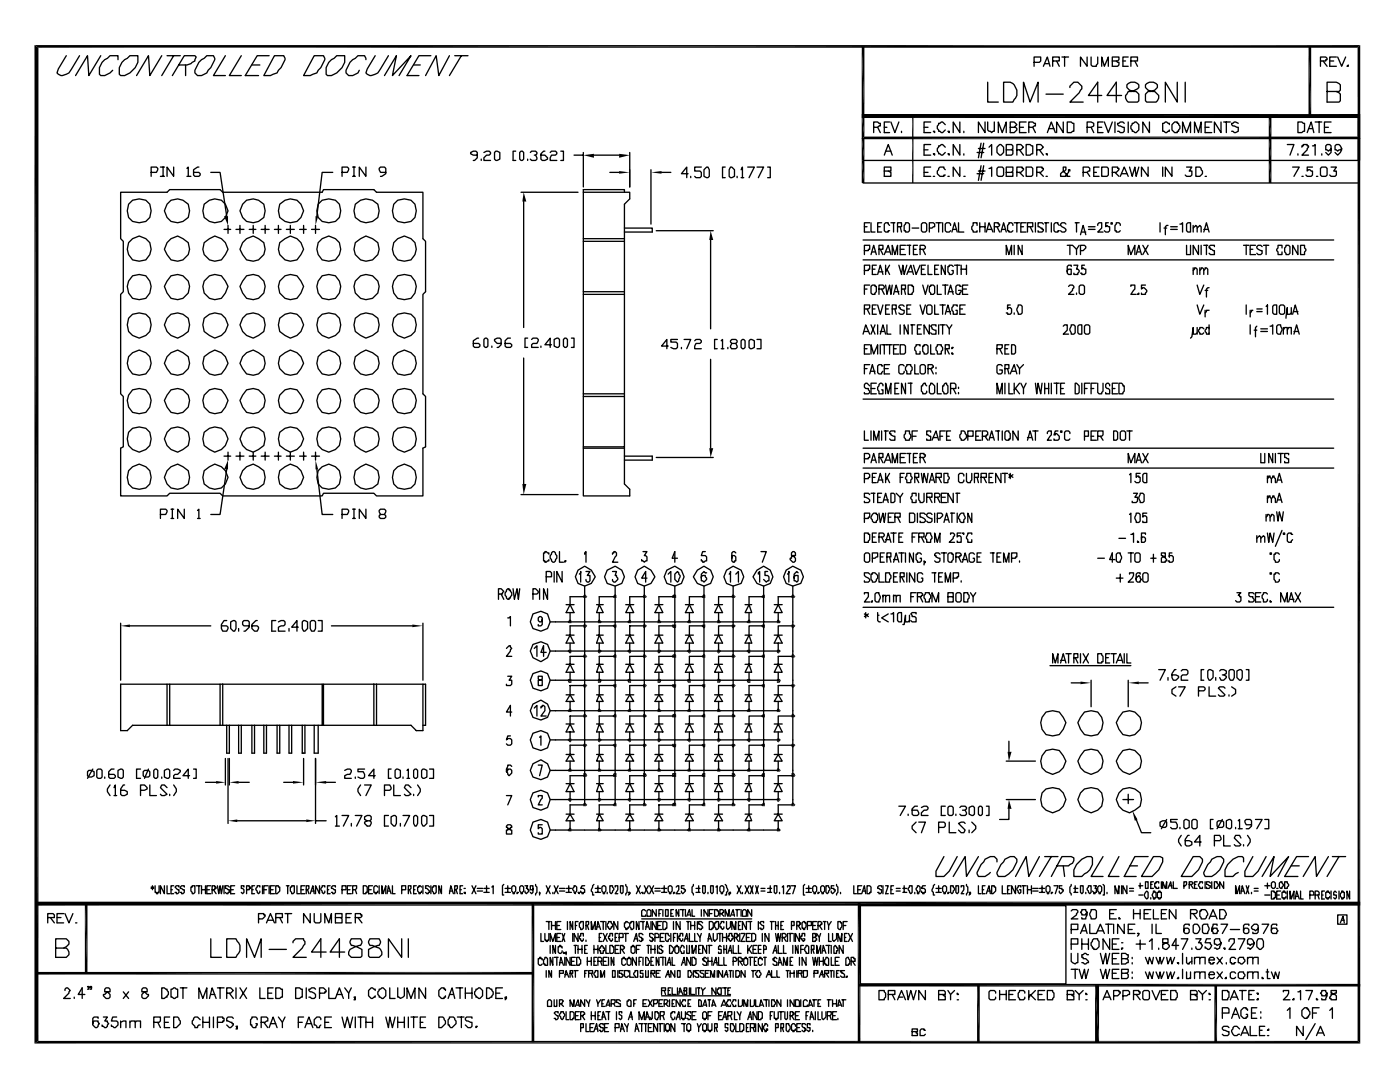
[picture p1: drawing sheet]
<svg xmlns="http://www.w3.org/2000/svg" width="279mm" height="216mm" viewBox="0 0 279 216" stroke-linecap="round" stroke-linejoin="round" font-family="sans-serif">
<g fill="none" stroke="#000" stroke-width=".26">
<path d="M13.2 11.1l-1.6 2.7-.2 .8 .8 .5a2.43 2.43 0 0 0 2.1-1.3l1.6-2.7M20.1 11.1l-2.4 4-.2-4-2.4 4M23.5 11.9v-.8h-1.5l-.6 .5a2.73 2.73 0 0 0-1.6 3.2l.3 .3h.8l1.1-.5 .5-.6M24.9 11.9l.5-.3 .5-.5h1.6a3.5 3.5 0 0 1-3.4 4l-.3-.3v-1.3l.5-1.1zM32.3 11.1l-2.4 4-.3-4-2.3 4M33.3 11.1h2.7M34.7 11.1l-2.4 4M35.7 13h1.6l.8-.3 .8-.5 .3-.8-.3-.3h-2.1l-2.4 4M37 13v2.1M39.7 12.4l1.6-1.3h1.3l.3 .5v.3l-.8 1.6-.6 .5-.2 .6-1.1 .5h-.8l-.5-.5v-.6zM45 11.1l-2.4 4h2.4M48.2 11.1l-2.4 4h2.4"/>
<path d="M50.3 13h1.6M53.7 11.1h-2.4l-2.4 4h2.7M54.8 11.1h1.8l.3 .8-.8 1.6-.5 .5-.3 .6-1.3 .5h-1.3zM62.7 11.1h1.9l.2 .8-.8 1.6-.5 .5-.3 .6-1.3 .5h-1.3zM65.6 12.4l1.6-1.3h1.6a3.5 3.5 0 0 1-3.4 4l-.3-.3v-1.3zM73 11.9l-.2-.8h-1.4l-.5 .5a3.2 3.2 0 0 0-1.8 3l.5 .5h.8l1-.5 .3-.6M74.9 11.1l-1.6 2.7-.3 .8 .8 .5a2.43 2.43 0 0 0 2.1-1.3l1.6-2.7M76.7 15.1l2.4-4-.8 4 3.7-4-2.4 4M82.5 13h1.4M86 11.1h-2.4l-2.4 4h2.4M89.7 11.1l-2.1 4-.6-4-2.1 4M90.8 11.1h2.6"/>
<path d="M92.1 11.1l-2.4 4M197.1 16.4v4h2.1M200.3 16.4h1.3a2.14 2.14 0 0 1 .8 3.4l-.3 .6h-1.8zM206.4 12.4h1l.3-.2v-.8h-1.3v1.8M208.2 13.2l.8-1.8 .5 1.8M208.5 12.7h.8M208.8 18.8h3.4M210.1 12.2h1.3v-.8h-1.3v1.8M210.9 12.2l.5 1M211.9 11.4h1.4M212.5 11.4v1.8M213.5 17.5v-.3l.8-.8h.8l.8 .8v.5l-.5 .8-1.9 1.9h2.7"/>
<path d="M217 11.4v1.8l-1.4-1.8v1.8M217.8 11.4v1.6l.2 .2h.8v-.2l.3-.3v-1.3M219.9 13.2v-1.8l.5 1.8 .8-1.8v1.8M219.9 19h-2.7l1.9-2.6v4M222 12.2h1l.3-.3v-.5h-1.3v1.8h1l.3-.2v-.6h-.3l-.2-.2M223.8 19h-2.9l1.9-2.6v4M224.1 12.2h.5M225.2 16.7l-.3 .2v.6l.5 .5 .8 .3h.5l.6 .5v1.3l-.3 .3h-1.8a1.02 1.02 0 0 1-.3-1.6l.3-.5h.8l1-.6 .3-.2v-.6a1.51 1.51 0 0 0-2.1-.2zM225.2 11.4h-1.1v1.8h1.1M225.7 12.2h1.3v-.8h-1.3v1.8M226.5 12.2l.5 1M228.9 16.7l-.3 .2v.6l.5 .5 .8 .3h.6l.7 .7v.6l-.5 .8h-1.8l-.3-.3v-1.3l.5-.5h.6l.8-.3 .5-.5v-.6a1.51 1.51 0 0 0-2.1-.2z"/>
<path d="M234.9 16.4v4l-2.3-4v4M236.5 16.4v4M263.5 12.2h1.1v-.3h.2v-.3l-.2-.2h-1.1v1.8M264.1 12.2l.7 1M264.8 18.3h2.4l.3-.3v-1.1l-.3-.2-.5-.3h-1.9v4h2.4l.3-.3v-1.3l-.8-.5M265.4 12.2h.8M266.7 11.4h-1.3v1.8h1.3M267 11.4l.8 1.8 .8-1.8M269.1 13v.2h-.3zM24.1 38.4h9.2l.6-.6h10l.5 .6h19.9l.3-.6h10l.5 .6h9.3v9.2l.5 .6v10l-.5 .5v19.9l.5 .5v10.1l-.5 .2v9.6h-9.3l-.5-.6h-10l-.3 .6h-19.9l-.5-.6h-10l-.6 .6h-9.2v-9.6l.5-.2v-10.1l-.5-.5v-19.9l.5-.5v-10l-.5-.6zM26.5 40l1.3-.3 1.3 .3a2.65 2.65 0 0 1 0 4.2l-1.3 .2-1.3-.2a2.65 2.65 0 0 1 0-4.2zM30.2 34.4h1l.3-.8-.3-.3h-1v1.9"/>
<path d="M32 33.3h.8M32 35.2h.8M32.5 33.3v1.9M34.1 40l1.4-.3 1 .3 1.1 .7 .2 1.4-.2 1.3a2.66 2.66 0 0 1-2.9 1 2.66 2.66 0 0 1-1.9-2.3l.5-1.4zM34.7 33.3v1.9l-1.4-1.9v1.9M37.3 33.6l.3-.3v1.9M37.3 35.2h.8M39.7 33.3h-.3l-.8 .6v1l.3 .3h.8l.3-.3v-.2l-.3-.3h-1.1M42.1 34.4h1.8l1.3 8.7M64.3 40l1.3-.3 1.3 .3a2.65 2.65 0 0 1 0 4.2l-1.3 .2-1.3-.2a2.65 2.65 0 0 1 0-4.2zM66.4 34.4h-2.1l-1.1 8.7M68.3 34.4h1l.3-.8-.3-.3h-1v1.9"/>
<path d="M70.4 33.3h.5M70.4 35.2h.5M70.6 33.3v1.9M73 33.3v1.9l-1.3-1.9v1.9M77 34.4h-1.1l-.2-.5v-.3l.2-.3h.8l.3 .3v1.1l-.8 .5h-.3M79.4 40l1.3-.3 1.3 .3a2.65 2.65 0 0 1 0 4.2l-1.3 .2-1.3-.2a2.65 2.65 0 0 1 0-4.2zM95.2 31h-.7l-.6-.3v-.3l.6-.2h.5l.2 .2v1.1l-.5 .5h-.2M96 31.8v.2M96.6 30.4l.5-.2h.5l.3 .2v.3l-.3 .3h-.5l-.5 .5v.5h1.3M98.7 30.4l.3-.2 .7 .2v1.4l-.5 .2h-.2l-.3-.2zM102.9 30.2h-.5v1.8h.5M103.7 30.4l.3-.2h.2l.3 .2v1.4l-.3 .2h-.2l-.3-.2z"/>
<path d="M104 38.4h11.4M105.3 31.8v.2M105.8 30.4l.3-.2h.8l.3 .2v.3l-.3 .3h-.3M106.9 31l.3 .5v.3l-.3 .2h-.8l-.3-.2M108.7 30.2h-.2l-.6 .5v1.1l.3 .2h.5l.6-.2v-.3l-.6-.5h-.8M109.8 30.4l.3-.2h.8l.2 .2v.3l-.2 .3h-.8l-.3 .5v.5h1.3M111.9 30.2h.5v1.8h-.5M114.6 31h1.8M116.4 38.4v-.6h8.2v.6M116.4 30.4v6.9M118.5 31h5.1M121.7 34.4h1.9"/>
<path d="M125.7 30.4v6.9M129.9 33.9v10.8M132 34.4h1.9M137.3 34.7h-1.3l1.1-1.4v2.2M137.8 35.2v.3M140 33.3h-1.4v.8h1.1l.3 .3v.8l-.3 .3h-.8l-.3-.3M140.5 33.9l.5-.6h.3l.3 .6v1.3l-.3 .3-.8-.3zM144.7 33.3h-.5v2.2h.5M145.8 33.3h.2l.6 .6v1.3l-.6 .3h-.2l-.3-.3v-1.3zM147.1 35.2v.3M147.9 33.9l.3-.6v2.2M147.9 35.5h.5"/>
<path d="M149.2 33.3h1.3l-1 2.2M151.1 33.3h1.3l-1.1 2.2M153.2 33.3h.5v2.2h-.5M172.2 32h99M172.2 36.5h99M174.4 25.4h.8l.2-.3h.3v-.5h-.3l-.2-.3h-.8v2.2M175.2 25.4l.5 1.1M176.5 31l.8-2.2 .8 2.2M176.5 34.1h1.3v-.8h-1.3v1.9h1.3v-.8l-.5-.3M176.5 25.4h.5M176.7 30.2h1.1M177.5 24.3h-1v2.2h1"/>
<path d="M177.8 24.3l.8 2.2 .8-2.2M179.9 26.2v.3zM182.2 23.3v13.2M184.4 34.4h.8M184.4 29.9h.8M184.4 25.4h.8M185.7 28.8h-1.3v2.2h1.3M185.7 24.3h-1.3v2.2h1.3M185.7 33.3h-1.3v1.9h1.3M186.3 30.7h.2v.3zM186.3 26.2h.2v.3zM186.3 35.2h.2z"/>
<path d="M188.6 29.4l-.5-.6h-.2l-.3 .3h-.3v.3l-.2 .2v.6l.2 .2v.3l.8 .3 .5-.6M188.6 24.9l-.5-.6h-.2l-.3 .3h-.3v.3l-.2 .2v.6l.2 .2v.3l.8 .3 .5-.6M188.6 33.9l-.2-.3v-.3h-.8l-.5 .8v.6l.5 .5h.8v-.3h.2M189.2 30.7h.2v.3zM189.2 26.2h.2v.3zM189.2 35.2h.2zM191.6 28.8v2.2l-1.4-2.2v2.2M191.6 24.3v2.2l-1.4-2.2v2.2M191.6 33.3v1.9l-1.4-1.9v1.9M192.4 30.7v.3zM192.4 26.2v.3zM192.4 35.2h.2"/>
<path d="M195 30.4h1.3M195 34.7h1.3M195.3 29.6h1.3M195.3 34.1h1.3M195.8 28.6l-.5 2.9M195.8 33.1l-.5 2.9M196.3 28.6l-.5 2.9M196.3 33.1l-.5 2.9M196.6 24.3v2.2l-1.3-2.2v2.2M197.1 24.3v1.6l.8 .6 .3-.3h.2v-1.9M197.4 29.4l.5-.6v2.2M197.4 33.6h.2l.3-.3v1.9"/>
<path d="M199 29.4l.5-.6h.3l.5 .6v1l-.5 .6h-.3l-.5-.6zM199 33.6a.94 .94 0 0 1 1.3 0v1.3l-.3 .3h-.8l-.2-.3zM199.2 26.5v-2.2l.8 2.2 .8-2.2v2.2M200.8 29.9h1.1l.2-.3v-.5l-.2-.3h-1.1v2.2h1.1l.2-.3v-.8h-.2M200.8 34.4h1.1l.2-.3v-.8h-1.3v1.9h1.3v-.8h-.2M201.6 25.4h.8l.5-.5-.5-.6h-.8v2.2h.8l.5-.6v-.2l-.2-.3h-.3M202.9 29.9h.8l.6-.5-.6-.6h-.8v2.2M202.9 34.4h.8l.6-.5v-.3h-.3v-.3h-1.1v1.9M203.5 29.9l.8 1.1M203.5 25.4h.8M203.5 34.4l.8 .8M204.3 20.4v-4l1.3 4 1.6-4v4"/>
<path d="M204.8 28.8h.8l.2 .3h.3v1.6h-.3l-.2 .3h-.8zM204.8 33.3h1l.3 .3v1.3l-.3 .3h-1zM204.8 24.3h-1.3v2.2h1.3M205.3 25.4h.8l.3-.3h.2v-.5h-.2l-.3-.3h-.8v2.2M206.1 25.4l.5 1.1M206.9 29.9h.8l.5-.5-.5-.6h-.8v2.2M206.9 34.4h.8l.5-.5v-.3h-.2v-.3h-1.1v1.9M207.4 29.9l.8 1.1M207.4 34.4l.8 .8M208.8 30.7h.2v.3zM208.8 35.2h.2zM209 26.5l.8-2.2 .8 2.2"/>
<path d="M209.3 25.7h1M212.2 24.3v2.2l-1.3-2.2v2.2M213 24.3h.8l.2 .3h.3v1.6h-.3l-.2 .3h-.8zM213.5 34.1v-.2h-.2v.5l-.6 .5v.3h-1v-.5l1-.8v-.6h-.5v.8l.8 .8v.3h.5M216.2 34.4h.8l.2-.3h.3v-.5l-.3-.3h-1v1.9M217 25.4h.8l.5-.3v-.5l-.5-.3h-.8v2.2M217 34.4l.5 .8M217.8 25.4l.5 1.1M218.3 34.4h.5M219.1 25.4h.8M219.3 33.3h-1v1.9h1M219.9 33.3h1l.3 .3v1.3l-.3 .3h-1z"/>
<path d="M220.1 24.3h-1v2.2h1M220.4 24.3l.8 2.2 .8-2.2M222 34.4h.8l.5-.5v-.3h-.3v-.3h-1v1.9M222.5 24.3v2.2M222.5 34.4l.8 .8M223.6 35.2l.8-1.9 .8 1.9M223.8 34.7h1.1M224.4 24.6l-.3-.3h-.5l-.3 .3h-.3v.3l.3 .2 1.1 .3v.8l-.3 .3h-.5l-.3-.3h-.3M225.2 24.3v2.2M225.4 33.3l.6 1.9 .5-1.9 .2 1.9 .6-1.9M226 24.6l.7-.3 .6 .6v1l-.6 .6-.7-.3v-.3l-.3-.2v-.6l.3-.2zM229.1 33.3v1.9l-1.3-1.9v1.9"/>
<path d="M229.4 24.3v2.2l-1.3-2.2v2.2M232 33.3v1.9M233.4 24.9v-.3h-.3l-.3-.3-.8 .3v1.6l.8 .3 .3-.3h.3v-.3M233.9 24.9l.5-.6h.5v.3h.3v.3l.3 .2v.6l-.3 .2v.3h-.3v.3h-.5l-.5-.6zM233.9 33.3v1.9l-1.3-1.9v1.9M236 26.5v-2.2l.8 2.2 .8-2.2v2.2M236.8 33.3h1.1l-.6 .8h.6v.8l-.3 .3h-.8l-.3-.3M238.4 26.5v-2.2l.8 2.2 .5-2.2v2.2M238.7 33.3h.7l.6 .8v.6l-.6 .5h-.7zM240.5 35.2h.3zM240.5 25.4h.8M241.8 24.3h-1.3v2.2h1.3"/>
<path d="M243.7 24.3v2.2l-1.3-2.2v2.2M244.2 24.3h1.3M244.7 24.3v2.2M247.1 24.6l-.5-.3-.8 .3v.3l.3 .2 1 .3v.8l-.5 .3-.8-.3M256.9 28.8h1.3l-.8 2.2M258 33.3h1.3l-1.1 1.9M259 24.3h.8l.3 .3h.2v1.6h-.2l-.3 .3h-.8zM259 30.7v.3zM259.8 35.2h.3zM259.8 29.4v-.3h.3v-.3h.8v.3h.2l-.2 .8-1.1 1.1h1.3M260.9 26.5l.8-2.2 .5 2.2M261.1 25.7h.8"/>
<path d="M261.9 29.1h.3l.3-.3v2.2M261.9 33.3h-1v.8l.2-.2 .8 .2v.8l-.2 .3h-.8l-.3-.3M262.5 24.3h1.3M262.7 35.2h.3zM263.3 24.3v2.2M263.5 33.6a.94 .94 0 0 1 1.3 0v1.3l-.2 .3h-.8l-.3-.3zM263.8 30.7v.3zM264.3 25.4h.8M265.6 24.3h-1.3v2.2h1.3M265.6 29.6v.3h-.2l-.3 .3-.3-.3h-.2v-.8l.2-.3h.6l.2 .3v1.3l-.5 .6-.5-.6M265.6 33.3h1.1l-.5 .8h.5v.8l-.3 .3h-.8l-.2-.3M267.8 29.6l-.8 .6-.3-.3h-.3v-.8l.3-.3h.5a1.02 1.02 0 0 1 .3 1.6l-.5 .6-.6-.6"/>
<path d="M25.7 48.4l.8-.8 1.3-.5a2.61 2.61 0 0 1 2.3 1.9 2.61 2.61 0 0 1-1 2.9l-1.3 .2-1.3-.2-.8-1.1-.3-1.1zM26.5 55l1.3-.2 1.3 .2a2.91 2.91 0 0 1 0 4.5l-1.3 .3-1.3-.3a2.91 2.91 0 0 1 0-4.5zM33.3 48.4l.8-.8 1.4-.5 1 .5 1.1 .8 .2 1.3-.2 1.1-1.1 1.1-1 .2-1.4-.2-.8-1.1-.5-1.1zM34.1 55a2.54 2.54 0 0 1 3.7 2.3 2.54 2.54 0 0 1-3.7 2.2l-.8-1-.5-1.3 .5-1.1zM40.7 48.4l1.1-.8 1.1-.5 1.3 .5 .8 .8 .5 1.3-.5 1.1-.8 1.1-1.3 .2-1.1-.2-1.1-1.1-.2-1.1zM40.7 40.7a2.66 2.66 0 0 1 2.9-.9 2.66 2.66 0 0 1 1.9 2.3 2.61 2.61 0 0 1-1.9 2.3 2.61 2.61 0 0 1-2.9-1l-.2-1.3zM41.8 55l1.1-.2 1.3 .2 .8 1.1 .5 1.1-.5 1.3-.8 1-1.3 .3-1.1-.3a2.57 2.57 0 0 1 0-4.5zM44.7 45.8h1.3M45.5 45v1.6M47.1 45.8h1.6M47.9 45v1.6M48.4 48.4l.8-.8 1.3-.5 1.1 .5 1.1 .8 .2 1.3-.2 1.1-1.1 1.1-1.1 .2-1.3-.2-.8-1.1-.5-1.1z"/>
<path d="M48.4 40.7a2.65 2.65 0 0 1 4.3 0l.2 1.4-.2 1.3a2.66 2.66 0 0 1-2.9 1 2.66 2.66 0 0 1-1.9-2.3zM49.2 55a2.54 2.54 0 0 1 3.7 2.3 2.54 2.54 0 0 1-3.7 2.2l-.8-1-.5-1.3 .5-1.1zM49.7 45.8h1.4M50.5 45v1.6M52.1 45.8h1.6M52.9 45v1.6M54.8 45.8h1.3M55.6 45v1.6M55.8 48.4l1.1-.8 1-.5 1.4 .5 .8 .8 .5 1.3-.5 1.1-.8 1.1-1.4 .2-1-.2-1.1-1.1-.2-1.1zM55.8 40.7a2.66 2.66 0 0 1 2.9-.9 2.66 2.66 0 0 1 1.9 2.3 2.61 2.61 0 0 1-1.9 2.3 2.61 2.61 0 0 1-2.9-1l-.2-1.3zM55.8 56.1l1.1-1.1 1-.2 1.4 .2 .8 1.1 .5 1.1-.5 1.3-.8 1-1.4 .3-1-.3-1.1-1-.2-1.3zM57.1 45.8h1.6"/>
<path d="M57.9 45v1.6M59.8 45.8h1.3M60.6 45v1.6M62.2 45.8h1.6M63 45v1.6M63.5 48.4l.8-.8 1.3-.5a2.61 2.61 0 0 1 2.4 1.9 2.61 2.61 0 0 1-1.1 2.9l-1.3 .2-1.3-.2-.8-1.1-.3-1.1zM64.3 55l1.3-.2 1.3 .2a2.91 2.91 0 0 1 0 4.5l-1.3 .3-1.3-.3a2.91 2.91 0 0 1 0-4.5zM70.9 48.4l1.1-.8 1-.5 1.3 .5 1.1 .8a2.54 2.54 0 0 1-2.2 3.7 2.54 2.54 0 0 1-2.3-3.7zM70.9 40.7a2.91 2.91 0 0 1 4.5 0l.3 1.4-.3 1.3a2.91 2.91 0 0 1-4.5 0l-.3-1.3zM78.6 48.4l.8-.8 1.3-.5a2.61 2.61 0 0 1 2.4 1.9 2.61 2.61 0 0 1-1.1 2.9l-1.3 .2-1.3-.2-.8-1.1-.3-1.1zM79.4 55l1.3-.2 1.3 .2a2.91 2.91 0 0 1 0 4.5l-1.3 .3-1.3-.3a2.91 2.91 0 0 1 0-4.5zM104.5 40.2v25.2"/>
<path d="M116.4 58.2v20.4M116.4 47.6v-9.2h9.3v1.3l-1.1 1v38.4M116.4 58.7h8.2M124.6 45.5h5.6v.8h-5.6M124.6 47.6h-8.2v.6M124.6 48.2h-8.2v10h8.2M131 46h11.3M141.8 47.9v17.7M172.2 47.9h94M172.2 51.9h94M172.5 54h.8v-.3h.3v-.8h-1.1v1.9M172.5 50h.8v-.3h.3v-.8h-1.1v1.9"/>
<path d="M172.5 45.2h.5M172.5 57.7h.5M173.6 44.4h-1.1v1.9h1.1M173.6 56.9h-1.1v1.8M173.8 57.2l.3-.3h.5v.3h.3v1l-.3 .3v.2h-.5l-.3-.2zM173.8 44.4v1.9h.8M173.8 50.8l.6-1.9 .5 1.9M174.1 53.7h.5M174.1 50.3h.5M174.9 52.9h-.8v1.9h.8M175.2 54.8l.5-1.9 .5 1.9M175.2 45.2h.5"/>
<path d="M175.4 57.7h.8l.3-.3v-.2l-.3-.3h-.8v1.8M175.4 49.7h.8v-.8h-.8v1.9M175.4 54.2h.8M175.7 49.7l.5 1.1M175.9 44.4h-.7v1.9h.7M175.9 57.7l.6 1M176.5 50.8l.8-1.9 .5 1.9M176.7 56.9l.3 1.8 .5-1.8 .3 1.8 .3-1.8M176.7 52.9v1.9M176.7 50.3h.8M177 53.7l.5 1.1M177.5 45l-.2-.3v-.3h-.6l-.2 .3v1.3l.2 .3h.6v-.3h.2"/>
<path d="M177.5 52.9l-.8 1.3M177.8 44.4h.8M178.1 50.8v-1.9l.5 1.9 .5-1.9v1.9M178.3 58.7l.6-1.8 .5 1.8M178.3 44.4v1.9M178.6 58.2h.8M179.1 45.2h.8v-.8h-.8v1.9M179.4 52.9l.5 1.9 .3-1.9 .2 1.9 .6-1.9M179.7 45.2l.2 1.1M179.7 49.7h.7M179.9 57.7h.8v-.8h-.8v1.8M180.4 57.7l.3 1"/>
<path d="M180.7 44.4h.5l.3 .3v1.3l-.3 .3h-.5v-.3h-.3v-1l.3-.3zM180.7 48.9h-1v1.9h1M181 54.8l.8-1.9 .5 1.9M181 48.9h.8M181.2 56.9h.8v.3h.3v1l-.3 .3v.2h-.8zM181.2 54.2h.8M181.5 48.9v1.9M182 45.5h1.4M182.3 52.9l.5 1.9 .8-1.9M182.3 49.7h.5M183.1 48.9h-.8v1.9h.8M183.6 49.7h.8l.3-.2v-.3l-.3-.3h-.8v1.9"/>
<path d="M183.9 53.7h.5M184.1 44.4h.6l.2 .3v1.3l-.2 .3h-.6l-.2-.3v-1.3zM184.1 56.9l.6 1.8 .5-1.8M184.1 49.7l.6 1.1M184.7 52.9h-.8v1.9h.8M185.2 52.9v1.9h.8M185.5 45.5h.5l.3-.3h.2v-.5l-.2-.3h-.8v1.9M185.7 56.9h.6l.2 .3v1.3l-.2 .2h-.6v-.2l-.2-.3v-1h.2zM186.5 53.7h.6M186.8 44.4h1.1M187.1 56.9v1.8h.8M187.3 52.9h-.8v1.9h.8"/>
<path d="M187.3 44.4v1.9M188.1 44.4v1.9M188.1 56.9h1.1M188.6 52.9v1.9l-.7-1.9v1.9M188.6 56.9v1.8M189.2 58.7l.5-1.8 .5 1.8M189.4 58.2h.8M189.7 45v-.3l-.3-.3h-.5l-.3 .3v1.3l.3 .3h.5l.3-.3M190 46.3l.5-1.9 .5 1.9M190.2 53.2l-.2-.3h-.6v.3h-.2v1l.2 .3v.3h.6l.2-.3v-.5h-.2M190.2 45.8h.6M190.5 52.9h1.1"/>
<path d="M191 52.9v1.9M191.3 44.4v1.9h1.1M191.8 57.2h-.2v-.3h-.6l-.2 .3v1.3l.2 .2h.6v-.2l.2-.3v-.3h-.5M191.8 53.7h1.1M191.8 52.9v1.9M192.1 57.7h.8M192.9 52.9v1.9M193.1 56.9h-1v1.8h1M195 45v-.6h-.8v.6l-.3 .2v.6l.3 .2v.3h.8v-.3M195.5 45.2h1.1M195.5 44.4v1.9M196.6 44.4v1.9"/>
<path d="M196.8 46.3l.6-1.9 .8 1.9M197.1 45.8h.8M198.4 45.2h.8l.3-.2v-.3h-.3v-.3h-.8v1.9M199 45.2l.5 1.1M199.8 46.3l.5-1.9 .5 1.9M200 45.8h.6M200.8 50.8v-1.9l.5 1.9 .6-1.9v1.9M202.1 45v-.3l-.2-.3h-.6v.3l-.2 .3v1h.2v.3h.6l.2-.3M202.4 44.4h1.1M202.4 48.9v1.9M202.9 44.4v1.9M203.7 45.2h.6"/>
<path d="M204 48.9v1.9l-.8-1.9v1.9M204.8 44.4h-1.1v1.9h1.1M205.1 45.2h1v-.8h-1v1.9M205.6 45.2l.5 1.1M206.6 44.4v1.9M208.2 44.7l-.2-.3h-.8v.8l.8 .3v.3h.2v.2l-.2 .3h-.8v-.3M208.5 44.4h.8M208.8 44.4v1.9M209.8 44.4v1.9M211.4 45l-.3-.3v-.3h-.5l-.3 .3v1.3l.3 .3h.5v-.3h.3M212.7 44.7l-.2-.3h-.6l-.2 .3v.3l.2 .2 .8 .6v.2l-.2 .3h-.6l-.2-.3M213 48.9h1l.8 .8v1.1"/>
<path d="M213.3 57.2l.2-.3h.5l.3 .3-.3 .7-.7 .8h1M213.5 48.9v1.9M213.8 53.2v-.3h-.5l-.3 .3v1.3l.3 .3h.5v-1.1h-.5l-.3 .3v.2M214.3 52.9h.8l-.3 .8h.3l.3 .3-.3 .8h-.8v-.3M214.6 44.4h.8M214.8 58.5v.2zM214.8 44.4v1.9M215.4 57.2a.66 .66 0 0 1 1 0v1.3l-.2 .2h-.6l-.2-.2zM215.4 48.9l-.6 .8M215.6 50h.6l.5-.5v-.3l-.3-.3h-.8v1.9M215.6 46.8l.6-1.8 .5 1.8M215.9 46.3h.8"/>
<path d="M216.4 52.9h-.5v.8l.3-.3 .2 .3h.3v.8l-.3 .3h-.5v-.3h-.3M217.2 45.8h1.3M217.2 45.2h1.3M219.1 45v-.3l.2-.3h.6v1.1l-.8 .8h1M221.2 44.4h-.5v.8l.2-.2 .3 .2h.3v.8l-.3 .3h-.5l-.3-.3M221.7 44.4h.3v.3h-.3zM223.6 45v-.3l-.3-.3h-.5v.3l-.3 .3v1h.3v.3h.5l.3-.3M225.2 50.8v-1.9l.5 1.9 .8-1.9v1.9M225.7 57.2v-.3h.8v.8l-.8 1h1M226.7 50.8l.6-1.9 .5 1.9M227 58.7l.3-.2v.2zM227 50.3h.5"/>
<path d="M228.1 48.9l1 1.9M228.6 56.9h-.8v.8l.3-.3h.2l.6 .5v.3l-.3 .3v.2h-.8v-.2M229.1 48.9l-1 1.9M231.5 44.4v1.9M232.3 45.5h.5M233.1 45h-.3l-.2 .2v1.6M233.6 45.8h1.3M233.6 45.2h1.3M235.5 44.7h.2l.3-.3v1.9M236.8 44.7l.3-.3h.5v1.9h-.5l-.3-.3zM236.8 48.9v1.9h.8v-1.9M238.1 45.5l.6-.5 .2 .2v1.1"/>
<path d="M238.1 54l.3-.3v-.3h.3l.2 .3v1.1M238.1 45v1.3M238.1 53.4v1.4M238.9 45.5l.5-.5 .3 .2v1.1M238.9 56.9l.5 1.8 .8-1.8M239.2 48.9v1.9l-1.1-1.9v1.9M239.4 54l.3-.3v-.3h.3l.2 .3v1.1M239.4 53.4v1.4M239.7 48.9v1.9M240.2 46.3l.6-1.9 .5 1.9M240.2 54l.3-.3v-.3h.3l.2 .3v1.1M240.2 45.8h.8"/>
<path d="M240.2 48.9h.8M240.5 57.9h.5M240.8 48.9v1.9M241.3 57.4h-.3l-.2 .3v1.6M242.4 49.2v-.3h-.8l-.3 .3v.3h.3v.2l.8 .3v.8h-.8l-.3-.3M248.2 48.9h1M248.7 48.9v1.9M249.5 49.7h.5M250.6 48.9h-1.1v1.9h1.1M251.9 49.2l-.3-.3h-.5l-.3 .3v.3l.3 .2 .8 .3v.5l-.3 .3h-.5l-.3-.3M252.1 48.9h1.1M252.7 48.9v1.9"/>
<path d="M255.9 49.5v-.6h-.8v.6l-.3 .2v.3l.3 .3v.5h.8v-.5M256.6 48.9h.6l.2 .3v1.3l-.2 .3h-.6v-.3l-.2-.2v-.8l.2-.3zM259 48.9v1.9l-1-1.9v1.9M259.6 48.9h.7v.6l.3 .2v.3l-.3 .3v.5h-.7zM25.7 71.2l.8-.8 1.3-.6a2.61 2.61 0 0 1 2.3 2 2.61 2.61 0 0 1-1 2.8l-1.3 .3-1.3-.3-.8-1-.3-1.1zM26.5 77.8l1.3-.3 1.3 .3a2.91 2.91 0 0 1 0 4.5l-1.3 .2-1.3-.2a2.91 2.91 0 0 1 0-4.5zM26.5 62.7l1.3-.3 1.3 .3a2.66 2.66 0 0 1 1 2.8 2.66 2.66 0 0 1-2.3 2 2.61 2.61 0 0 1-2.4-1.9 2.61 2.61 0 0 1 1.1-2.9zM33.3 71.2l.8-.8 1.4-.6 1 .6 1.1 .8 .2 1.3-.2 1.1-1.1 1-1 .3-1.4-.3-.8-1-.5-1.1zM34.1 77.8a2.54 2.54 0 0 1 3.7 2.2 2.54 2.54 0 0 1-3.7 2.3l-.8-1.1-.5-1.3 .5-1.1zM34.1 62.7l1.4-.3 1 .3 1.1 .8 .2 1.3-.2 1.3-1.1 .8-1 .6-1.4-.6-.8-.8-.5-1.3 .5-1.3zM40.7 63.5a2.66 2.66 0 0 1 2.9-1 2.66 2.66 0 0 1 1.9 2.3l-.5 1.3-.8 .8-1.3 .6-1.1-.6-1.1-.8-.2-1.3zM40.7 71.2l1.1-.8 1.1-.6 1.3 .6 .8 .8 .5 1.3-.5 1.1-.8 1-1.3 .3-1.1-.3-1.1-1-.2-1.1z"/>
<path d="M41.8 77.8l1.1-.3 1.3 .3 .8 1 .5 1.1-.5 1.3-.8 1.1-1.3 .2-1.1-.2a2.57 2.57 0 0 1 0-4.5zM48.4 63.5a2.65 2.65 0 0 1 4.3 0l.2 1.3-.2 1.3-1.1 .8-1.1 .6-1.3-.6-.8-.8-.5-1.3zM48.4 71.2l.8-.8 1.3-.6 1.1 .6 1.1 .8 .2 1.3-.2 1.1-1.1 1-1.1 .3-1.3-.3-.8-1-.5-1.1zM49.2 77.8a2.54 2.54 0 0 1 3.7 2.2 2.54 2.54 0 0 1-3.7 2.3l-.8-1.1-.5-1.3 .5-1.1zM55.8 78.8l1.1-1 1-.3 1.4 .3 .8 1 .5 1.1-.5 1.3-.8 1.1-1.4 .2-1-.2-1.1-1.1-.2-1.3zM55.8 63.5a2.66 2.66 0 0 1 2.9-1 2.66 2.66 0 0 1 1.9 2.3l-.5 1.3-.8 .8-1.4 .6-1-.6-1.1-.8-.2-1.3zM55.8 71.2l1.1-.8 1-.6 1.4 .6 .8 .8 .5 1.3-.5 1.1-.8 1-1.4 .3-1-.3-1.1-1-.2-1.1zM63.5 71.2l.8-.8 1.3-.6a2.61 2.61 0 0 1 2.4 2 2.61 2.61 0 0 1-1.1 2.8l-1.3 .3-1.3-.3-.8-1-.3-1.1zM64.3 77.8l1.3-.3 1.3 .3a2.91 2.91 0 0 1 0 4.5l-1.3 .2-1.3-.2a2.91 2.91 0 0 1 0-4.5zM64.3 62.7l1.3-.3 1.3 .3a2.66 2.66 0 0 1 1 2.8 2.66 2.66 0 0 1-2.3 2 2.61 2.61 0 0 1-2.3-1.9 2.61 2.61 0 0 1 1-2.9zM70.9 63.5a2.91 2.91 0 0 1 4.5 0l.3 1.3-.3 1.3-1.1 .8-1.3 .6-1-.6-1.1-.8-.3-1.3zM70.9 71.2l1.1-.8 1-.6 1.3 .6 1.1 .8a2.54 2.54 0 0 1-2.2 3.7 2.54 2.54 0 0 1-2.3-3.7z"/>
<path d="M78.6 71.2l.8-.8 1.3-.6a2.61 2.61 0 0 1 2.4 2 2.61 2.61 0 0 1-1.1 2.8l-1.3 .3-1.3-.3-.8-1-.3-1.1zM79.4 77.8l1.3-.3 1.3 .3a2.91 2.91 0 0 1 0 4.5l-1.3 .2-1.3-.2a2.91 2.91 0 0 1 0-4.5zM79.4 62.7l1.3-.3 1.3 .3a2.66 2.66 0 0 1 1 2.8 2.66 2.66 0 0 1-2.3 2 2.61 2.61 0 0 1-2.4-1.9 2.61 2.61 0 0 1 1.1-2.9zM95.5 67.5h-.3l-.7 .5v1.1l.2 .2h.8l.3-.2v-.3l-.3-.3h-1M96.6 67.7l.2-.2h.3l.3 .2v1.4l-.3 .2h-.3l-.2-.2zM98.2 69.1v.2M100 68.5h-.8l-.5-.5v-.3l.5-.2h.5l.3 .2v1.1l-.5 .5h-.3M101.9 67.5h-.6l-.5 .5v1.1l.3 .2h.8l.2-.2v-.3l-.2-.3h-1.1M104.5 71.4v25.2M105.3 67.5h-.5v1.8h.5M106.1 67.7l.3-.2h.8l.2 .2-.2 .8h-.8l-.3 .3v.5h1.3M107.9 69.1v.2"/>
<path d="M110.1 68.8h-1.4l1.1-1.3v1.8M110.6 67.7l.5-.2h.3l.3 .2v1.4l-.3 .2-.8-.2zM112.4 67.7l.3-.2h.3l.2 .2v1.4l-.2 .2h-.3l-.3-.2zM114 67.5h.6v1.8h-.6M116.4 79.1h8.2v10.1h-8.2zM124.6 78.6h-8.2v.5M133.3 69.1h-1.3l1.1-1.4v1.9M135.2 67.7h-1.3v.6h1l.3 .2v.8l-.3 .3h-.5l-.5-.3M136 69.3v.3M136.5 67.7h1.3l-.7 1.9M138.6 68l.3-.3h.8l.3 .3v.3l-.3 .2h-.8l-.3 .6v.5h1.4M141.8 71.7v17.7"/>
<path d="M143.1 67.7h-.5v1.9h.5M143.9 68l.3-.3v1.9M143.9 69.6h.6M145.3 69.3v.3M146 68.5l-.2-.2v-.3l.2-.3h.8l.3 .3v.3l-.3 .2h-.8l-.2 .6v.2l.2 .3h.8l.3-.3-.3-.8M147.9 68l.3-.3h.2l.3 .3v1.3l-.3 .3h-.2l-.3-.3zM149.5 68l.3-.3 .7 .3v1.3l-.5 .3h-.2l-.3-.3zM151.1 67.7h.8v1.9h-.8M172.2 66.7l.6-1.9 .8 1.9M172.2 79.6h94M172.5 61.6h.8l.3-.2v-.5h-1.1v1.8M172.5 69.6h.5"/>
<path d="M172.5 73.6h.5M172.5 66.1h.8M173 61.6l.6 1.1M173.6 77l-.6-.5h-.2l-.3 .2v.6l.3 .2h.5v.3l.3 .3v.2l-.3 .3h-.8v-.3M173.6 68.8h-1.1v1.8h1.1M173.6 72.8h-1.1v1.8M173.6 74.6l.5-1.8 .5 1.8M173.8 70.6v-1.8l.6 1.8 .8-1.8v1.8M173.8 77.5h.8M173.8 74.1h.8M173.8 64.8l.8 1.9M174.1 61.6h.5"/>
<path d="M174.6 64.8l-.8 1.9M174.9 76.5h-1.1v2.1h1.1M174.9 60.9h-.8v1.8h.8M175.2 60.9l.5 1.8 .5-1.8M175.2 64.8v1.9M175.7 66.7l.5-1.9 .5 1.9M175.7 68.8v1.8M175.7 66.1h.8M175.9 68.8h2.2M176.2 77v-.3l-.3-.2h-.2l-.5 .8v.5l.2 .3v.5h.8v-.8h-.3M176.2 73h-.3v-.2h-.5l-.2 .2v1.3l.2 .3h.5v-.3l.3-.2M176.5 68.8v1.8"/>
<path d="M176.5 73.6h.8M176.7 78.6v-2.1l.6 2.1 .5-2.1v2.1M176.7 61.6h.6M177 64.8v1.9h.8M177.5 60.9h-.8v1.8h.8M177.5 72.8h-1v1.8h1M177.5 68.8v1.8M178.1 61.6h.8v-.7h-.8v1.8M178.3 69.6h.6M178.6 77.5h.5M178.6 61.6l.3 1.1M179.4 76.5h-.8v2.1h.8"/>
<path d="M179.4 68.8h-1.1v1.8h1.1M179.7 68.8h.7l.3 .3v1.3l-.3 .2h-.7zM179.7 64.8v1.9M180.4 61.1l-.2-.2h-.5l-.3 .2v.3h.3v.2l.7 .3v.5l-.2 .3h-.5l-.3-.3M180.4 73l-.2-.2h-.5l-.3 .2v1.3l.3 .3h.5l.2-.3v-.2M180.7 76.5v2.1l-.8-2.1v2.1M181 72.8h.8v.2l.2 .3v.5l-.2 .3v.5h-.8v-.5l-.3-.3v-.5l.3-.3zM181 61.6h.5M181.2 64.8v1.9l-.8-1.9v1.9M181.2 76.5h.8M181.8 60.9h-.8v1.8h.8M181.8 76.5v2.1"/>
<path d="M181.8 64.8h.8M182 64.8v1.9M182.6 72.8v1.8h.8M183.1 65.6h.5M183.6 73l.3-.2h.5l.3 .2v1.3l-.3 .3h-.5l-.3-.3zM183.6 60.9l.5 1.8 .6-1.8M183.6 69.1v-.3h-.8v.3l-.2 .2v.5l.2 .3v.5h.8v-.5M183.9 64.8h-.8v1.9h.8M184.1 69.1h.3v-.3h.5l.3 .3v1.3l-.3 .2h-.5v-.2l-.3-.3zM184.9 61.1a.66 .66 0 0 1 1.1 0v1.3l-.3 .3h-.5l-.3-.3zM184.9 77l-.2-.3v-.2h-.3l-.3 .2v.3h-.2v1.1l.2 .2v.3h.6l.2-.3v-.2M185.2 73.6h.8v-.3h.3v-.3l-.3-.2h-.8v1.8"/>
<path d="M185.5 64.8v1.9l-1.1-1.9v1.9M185.7 76.5h.3l.5 .5v1.3l-.2 .3h-.6l-.2-.3v-1.3l.2-.3zM185.7 68.8v1.8h.8M185.7 73.6l.6 1M186.5 60.9v1.8h.8M186.8 73.3v.3zM186.8 74.3v.3zM186.8 65.1v-.3h-.8l-.3 .3 .3 .3v.2l.8 .3v.8h-.8l-.3-.3M187.1 68.8h.8v.3l.2 .2v.5l-.2 .3v.5h-.8v-.5l-.3-.3v-.5l.3-.2zM187.1 76.5v2.1h.8M187.3 64.8v1.9M187.6 60.9h1"/>
<path d="M187.6 64.8h1M188.1 77h.3v-.3l.2-.2h.3v.2l.3 .3v1.3l-.3 .3h-.5v-.3l-.3-.2zM188.1 60.9v1.8M188.1 64.8v1.9M188.6 62.7l.6-1.8 .5 1.8M188.6 69.6h.8v-.8h-.8v1.8M188.9 64.8l.5 .8v1.1M188.9 62.2h.8M188.9 69.6l.5 1M189.7 77.5h1.1v-.8l-.3-.2h-.8v2.1M190 69.3h.2l-.2 .3zM190 70.4l.2 .2h-.2z"/>
<path d="M190 64.8l-.6 .8M190.2 77.5l.6 1.1M191 61.1v-.2h-.8v.2l-.2 .3v.5l.2 .3v.5h.8v-.8h-.2M191.3 77.3v.2zM191.3 78.3v.3zM191.6 61.6h.5M192.6 60.9h-1v1.8h1M199 69.6h.8l.2-.3v-.5h-1v1.8M199 78.6v-2.1l.5 2.1 .5-2.1v2.1M199.5 69.6l.5 1M200 73l-.2-.2h-.6l-.2 .2v1.3l.2 .3h.6l.2-.3v-.5h-.5M200.6 73.6h.7v-.8h-.7v1.8"/>
<path d="M200.6 69.6h.5M200.6 76.5v2.1M201.1 73.6l.2 1M201.3 68.8h-.7v1.8h.7M201.3 76.5v2.1h.8M201.6 60.9h-.5v.7v-.2h.5l.3 .2v.8l-.3 .3h-.5v-.3h-.3M201.6 74.6l.8-1.8 .5 1.8M201.9 68.8h.5l.3 .3v1.3l-.3 .2h-.5zM201.9 74.1h.8M202.4 62.4v.3zM202.4 76.5v2.1M202.7 77.5l.8 1.1"/>
<path d="M202.9 72.8l.6 .8v1M203.2 60.9h.5l.3 .2v1.3l-.3 .3h-.5l-.3-.8zM203.5 76.5l-1.1 1.3M203.7 76.5l.6 1v1.1M204.3 72.8l-.8 .8M204.8 76.5l-.5 1M206.6 76.5l.3 2.1 .3-2.1 .5 2.1 .3-2.1M208.5 77.5h.8M208.5 76.5v2.1M209.3 76.5v2.1M209.8 76.5v2.1M210.3 76.5h1.1"/>
<path d="M210.9 76.5v2.1M211.7 77.5h.5M212.2 65.1l.3-.3h.5v1.1l-.8 .8h1.1M212.5 76.5h-.8v2.1h.8M213.8 64.8h.5l.3 .3v1.3l-.3 .3h-.5l-.3-.8zM214.6 76.5h.2l.6 .5v1.3l-.3 .3h-.5zM215.1 65.1l.3-.3h.5v1.9h-.5l-.3-.3zM215.9 76.5v2.1M216.4 65.1a.66 .66 0 0 1 1.1 0v1.3l-.3 .3h-.5l-.3-.3zM216.4 77.5h.6M217.5 76.5h-1.1v2.1M217.8 77.5h.5"/>
<path d="M218.8 76.5h-1v2.1M219.1 76.5v1.8l.2 .3h.6v-.3l.2-.2v-1.6M221.5 77v-.3l-.3-.2h-.3l-.2 .2v.6l.8 .5v.8h-.8v-.3M222 77.5h.5M223 76.5h-1v2.1h1M223.3 76.5h.5l.3 .2v.3h.3v1.1l-.3 .2v.3h-.8zM238.9 66.4l-.2 .3h-.6v-1.3l-.2 1.8-.3 .3M238.9 60.9l.5 1.8 .8-1.8M238.9 65.4v1.3M240.2 65.6l-.2-.2h-.6v.2l-.2 .3 .2 .8h.6l.2-.3M240.5 61.9v1.3M241.3 65.6v-.2h-.5v.2l-.3 .3 .3 .8h.5v-.3"/>
<path d="M241.3 61.9h-.5v.3l-.3 .2M241.3 64.8v1.9M248.7 60.9v1.8M249.5 61.9v1.3M249.5 64.8v1.9M250 61.9h-.2v.3l-.3 .2M250.3 65.9h.5M250.8 65.1l-.2 .3v1.8M250.8 61.6h1.1M250.8 62.2h1.1M251.6 66.1h1.3M251.6 65.6h1.3"/>
<path d="M252.7 61.1h.2v-.2v1.8M253.5 65.1h.2l.3-.3v1.9M254 61.1l.3-.2h.5v1.8h-.5l-.3-.3zM254.8 65.1l.3-.3h.5l.3 .8-.3 1.1h-.5l-.3-.3zM255.3 61.1a.66 .66 0 0 1 1.1 0v1.3l-.3 .3h-.5l-.3-.3zM256.1 65.9l.3-.5h.5v1.3M256.1 65.4v1.3M256.9 65.9l.3-.5h.5v1.3M257.7 62.4l-.3 .3h-.5v-1.3l-.3 2.1M257.7 61.4v1.3M258 62.7l.5-1.8 .5 1.8M258.2 66.7l.6-1.9 .5 1.9"/>
<path d="M258.2 62.2h.8M258.2 66.1h.8M25.7 93.9l.8-.8 1.3-.5a2.61 2.61 0 0 1 2.3 1.9 2.61 2.61 0 0 1-1 2.9l-1.3 .2-1.3-.2-.8-.8-.3-1.4zM26.5 85.5l1.3-.3 1.3 .3a2.66 2.66 0 0 1 1 2.8 2.66 2.66 0 0 1-2.3 1.9 2.61 2.61 0 0 1-2.4-1.9 2.61 2.61 0 0 1 1.1-2.8zM33.3 93.9l.8-.8 1.4-.5 1 .5 1.1 .8 .2 1.3-.2 1.4a2.66 2.66 0 0 1-2.9 .9 2.66 2.66 0 0 1-1.9-2.3zM34.1 85.5l1.4-.3 1 .3 1.1 .8 .2 1.3-.2 1.3-1.1 .8-1 .5-1.4-.5-.8-.8-.5-1.3 .5-1.3zM40.7 93.9l1.1-.8 1.1-.5 1.3 .5 .8 .8 .5 1.3a2.61 2.61 0 0 1-1.9 2.4 2.61 2.61 0 0 1-2.9-1l-.2-1.4zM40.7 86.3a2.66 2.66 0 0 1 2.9-1 2.66 2.66 0 0 1 1.9 2.3l-.5 1.3-.8 .8-1.3 .5-1.1-.5-1.1-.8-.2-1.3zM44.7 91h1.3M45.2 93.7l-1.3 9h-1.8M45.5 90.2v1.6M47.1 91h1.6"/>
<path d="M47.9 90.2v1.6M48.4 93.9l.8-.8 1.3-.5 1.1 .5 1.1 .8 .2 1.3-.2 1.4a2.66 2.66 0 0 1-2.9 .9 2.66 2.66 0 0 1-1.9-2.3zM48.4 86.3a2.65 2.65 0 0 1 4.3 0l.2 1.3-.2 1.3-1.1 .8-1.1 .5-1.3-.5-.8-.8-.5-1.3zM49.7 91h1.4M50.5 90.2v1.6M52.1 91h1.6M52.9 90.2v1.6M54.8 91h1.3M55.6 90.2v1.6M55.8 93.9l1.1-.8 1-.5 1.4 .5 .8 .8 .5 1.3a2.61 2.61 0 0 1-1.9 2.4 2.61 2.61 0 0 1-2.9-1l-.2-1.4zM55.8 86.3a2.66 2.66 0 0 1 2.9-1 2.66 2.66 0 0 1 1.9 2.3l-.5 1.3-.8 .8-1.4 .5-1-.5-1.1-.8-.2-1.3zM57.1 91h1.6"/>
<path d="M57.9 90.2v1.6M59.8 91h1.3M60.6 90.2v1.6M62.2 91h1.6M63 90.2v1.6M63.2 93.7l1.1 9h2.1M63.5 93.9l.8-.8 1.3-.5a2.61 2.61 0 0 1 2.4 1.9 2.61 2.61 0 0 1-1.1 2.9l-1.3 .2-1.3-.2-.8-.8-.3-1.4zM64.3 85.5l1.3-.3 1.3 .3a2.66 2.66 0 0 1 1 2.8 2.66 2.66 0 0 1-2.3 1.9 2.61 2.61 0 0 1-2.3-1.9 2.61 2.61 0 0 1 1-2.8zM70.9 93.9l1.1-.8 1-.5 1.3 .5 1.1 .8 .3 1.3-.3 1.4a2.91 2.91 0 0 1-4.5 0l-.3-1.4zM70.9 86.3a2.91 2.91 0 0 1 4.5 0l.3 1.3-.3 1.3-1.1 .8-1.3 .5-1-.5-1.1-.8-.3-1.3zM78.6 93.9l.8-.8 1.3-.5a2.61 2.61 0 0 1 2.4 1.9 2.61 2.61 0 0 1-1.1 2.9l-1.3 .2-1.3-.2-.8-.8-.3-1.4zM79.4 85.5l1.3-.3 1.3 .3a2.66 2.66 0 0 1 1 2.8 2.66 2.66 0 0 1-2.3 1.9 2.61 2.61 0 0 1-2.4-1.9 2.61 2.61 0 0 1 1.1-2.8z"/>
<path d="M104 98.7h11.4M116.4 89.2v.2h8.2M124.6 91h5.6v.8h-5.6M124.6 89.2v7.4l1.1 1v1.4h-9.3v-9.6M131 91.3h11.3M172.2 89.4h94M172.2 93.4h94M172.5 95.5h.8v-.3h.3v-.5l-.3-.2h-.8v1.8M172.5 91.5h.8v-.2h.3v-.5l-.3-.3h-.8v1.8M172.5 86v1.8h.8M173.6 98.7l-.3-.3h-.8v.8h.3l.8 .5v.3l-.3 .3h-.8v-.3M173.8 92.3l.6-1.8 .5 1.8"/>
<path d="M173.8 98.4h.8M173.8 86v1.8M174.1 91.8h.5M174.1 95.2h.5M174.4 87.8v-1.8l.5 1.8 .5-1.8v1.8M174.4 98.4v1.9M174.9 94.5h-.8v1.8h.8M175.2 96.3l.5-1.8 .5 1.8M175.2 99.2h.5M175.4 91.3h.8v-.8h-.8v1.8M175.4 95.8h.8M175.7 91.3l.5 1"/>
<path d="M175.9 98.4h-.7v1.9h.7M175.9 86v1.8M176.5 92.3l.8-1.8 .5 1.8M176.5 99.7h.8M176.5 86h.8M176.7 91.8h.8M176.7 86v1.8M176.7 94.5v1.8M177 95.2l.5 1.1M177.5 94.5l-.8 1.3M177.8 98.4h.5l.3 .3v1.3l-.3 .3h-.5zM178.1 92.3v-1.8l.5 1.8 .5-1.8v1.8"/>
<path d="M178.6 86.3v-.3h-.8l-.3 .3v.2h.3v.3l.8 .2v.8h-.8l-.3-.2M178.9 98.4l.8 .8v1.1M179.7 91.3h.7M179.7 95.2h.5M180.2 98.4l-.5 .8M180.4 94.5h-.7v1.8M180.7 86h.8v.5l.3 .3v.5l-.3 .3v.2h-.8v-.2l-.3-.3v-.5l.3-.3zM180.7 90.5h-1v1.8h1M181 94.5h.8v.5l.2 .2v.3l-.2 .3v.5h-.8v-.5l-.3-.3v-.3l.3-.2zM181 90.5h.8M181.5 90.5v1.8M182 87h.8"/>
<path d="M182.3 91.3h.5M182.6 95.2h.8v-.7h-.8v1.8M182.8 99v-.6h-.8v.6l-.2 .2v.3l.2 .2v.6h.8v-.6M182.8 95.2l.6 1.1M183.1 90.5h-.8v1.8h.8M183.1 86h-1.1v1.8M183.4 98.4v1.3l.2 .3v.3h.5l.3-.3v-1.6M183.6 91.3h.8l.3-.3v-.2h-.3v-.3h-.8v1.8M183.9 94.5l.2 1.8 .3-1.8 .5 1.8 .3-1.8M184.1 91.3l.6 1M184.9 99.2h1.1v-.8h-1.1v1.9M185.5 96.3l.5-1.8 .5 1.8"/>
<path d="M185.5 99.2l.5 1.1M185.7 86.3v-.3h-.8v.8l.8 .2v.8h-.8v-.2M185.7 95.8h.6M186 87.8l.8-1.8 .5 1.8M186.3 87.3h.8M186.5 99.2h.8l.3-.2v-.3l-.3-.3h-.8v1.9M186.8 95.2h1.1v-.7h-1.1v1.8M187.1 99.2l.5 1.1M187.3 95.2l.6 1.1M187.6 87h.5M187.9 99.2h.7M188.4 94.5h.8v.5l.2 .2v.3l-.2 .3v.5h-.8z"/>
<path d="M188.6 86h-1v1.8M188.9 98.4h-1v1.9h1M188.9 87h.5M189.7 86h-.8v1.8h.8M190.2 98.4v1.9l-1-1.9v1.9M190.8 98.4h.8M191 98.4v1.9M191.8 86h.6l.5 .8v.5l-.5 .5h-.6v-.2l-.2-.3v-.5l.2-.3zM192.4 95v-.3l-.3-.2h-.5l-.3 .2v1.3l.3 .3h.5l.3-.3v-.2M192.9 94.5v1.5l.2 .3h.6v-.3l.2-.2v-1.3M193.1 87h1.1v-1h-1.1v1.8M194.5 95.2h.8v-.7h-.8v1.8"/>
<path d="M194.7 87h.6M195 95.2l.3 1.1M195.8 95.2h1v-.7h-1v1.8M195.8 86h-1.1v1.8h1.1M196.1 87h.7v-.2h.3v-.5l-.3-.3h-.7v1.8M196.3 95.2l.5 1.1M196.6 87l.5 .8M197.4 87.8l.5-1.8 .5 1.8M197.4 95.2h.5M197.6 87.3h.6M198.2 94.5h-.8v1.8h.8M198.7 86h.8"/>
<path d="M199.2 86v1.8M199.8 94.5v1.8l-1.1-1.8v1.8M200 94.5h1.1M200 86v1.8M200.6 86.3l.2-.3h.5v.3l.3 .2v1.1h-.3v.2h-.5l-.2-.2zM200.6 94.5v1.8M201.3 94.7l.8 .5M201.6 94.5v1M202.1 94.7l-.8 .5M203.2 86v1.8l-1.1-1.8v1.8M205.1 87.8l.5-1.8 .5 1.8M205.1 87.3h.7"/>
<path d="M206.1 86h1.1M206.6 86v1.8M209 86.5v-.2l.3-.3h.5v.8l-.8 1h.8M211.1 86h-.5l-.3 .8h.3v-.3h.3l.5 .5v.6l-.3 .2h-.8v-.2M211.7 86h.2v.3h-.2zM213.5 86.5v-.2l-.2-.3h-.6l-.2 .3v1.3l.2 .2h.6l.2-.2M216.4 87h.8v-1h-.8v1.8M217.8 87h.5M218.8 86h-1v1.8h1M219.1 87h.8l.2-.2v-.8h-1v1.8M219.6 87l.5 .8M222.2 86h.6l.2 .3v1.3l-.2 .2h-.6z"/>
<path d="M223.8 86h.6l.2 .3v1.3l-.2 .2h-.6l-.2-.2v-1.3zM224.9 86h1.1M225.2 92.3v-1.8l.5 1.8 .8-1.8v1.8M225.4 94.7l.3-.2v1.8M225.4 86v1.8M226.2 98.4h.8l-.5 .8h.5v.8l-.3 .3h-.7v-.3M226.7 92.3l.6-1.8 .5 1.8M227 91.8h.5M227.5 98.4h.6l.2 .3v1.3l-.2 .3h-.6l-.2-.8zM227.5 94.5h-.8v.7l.3-.2h.3v.2h.2v.8l-.2 .3h-.6l-.2-.3M228.1 94.7l.2-.2h.6v1.8h-.6l-.2-.3zM228.1 90.5l1 1.8"/>
<path d="M229.1 90.5l-1 1.8M251.6 90.5v1.8h.8v-1.8M252.9 95.5l.3-.3v-.2h.3v.2l.2 .3v.8M252.9 99.5l.3-.3v-.2h.3v.2l.2 .3v.8M252.9 95v1.3M252.9 99v1.3M253.7 95.5l.3-.3v-.2h.3v.2l.2 .3v.8M253.7 99.5l.3-.3v-.2h.3v.2l.2 .3v.8M254 90.5v1.8l-.8-1.8v1.8M254.5 90.5v1.8M254.8 96.3l.5-1.8 .6 1.8M255.1 95.8h.5"/>
<path d="M255.1 90.5h1M255.1 99.7h.5M255.6 90.5v1.8M257.2 90.8v-.3h-.8v.8l.8 .2v.8h-.8v-.2M32 102.7h1.1l.2-.8-.2-.3h-1.1v1.9M34.1 101.6h.6M34.1 103.5h.6M34.4 101.6v1.9M36.8 101.6v1.9l-1.3-1.9v1.9M39.4 101.9l.3-.3v1.9M39.4 103.5h.6M68.3 102.7h1l.3-.8-.3-.3h-1v1.9"/>
<path d="M70.4 101.6h.5M70.4 103.5h.5M70.6 101.6v1.9M73 101.6v1.9l-1.3-1.9v1.9M75.9 102.7l-.2-.6v-.2l.2-.3h.8l.3 .3v.2l-.3 .6h-.8l-.2 .2v.3l.2 .3h.8l.3-.3v-.3l-.3-.2M99.5 118.5h.8v-.2l.2-.3-.5-.5h-.5v2.1M100 118.5l.5 1.1M101.1 117.7l.2-.2h.3v.2h.3v.3l.2 .3v.5l-.2 .3v.2h-.3v.3h-.3l-.5-.8v-.5l.3-.3zM102.4 117.5l.3 2.1 .5-2.1 .3 2.1 .2-2.1M106.4 118.5h.8l.2-.2v-.3l-.5-.5h-.5v2.1M107.7 117.5v2.1M109 115.1h1.1v-.8l-.3-.3h-.8v2.2"/>
<path d="M109.3 117.5v2.1l-.8-2.1v2.1M109.5 110.6v-.3h-.2l-.3-.2h-.3v.2h-.2v1.6h.2v.3h.3l.3-.3h.2v-.2M110.3 110.1h.3l.5 .8v.5l-.5 .8h-.3l-.5-.8v-.5zM110.6 114v2.2M111.7 110.1v2.1h.7M112.2 114v2.2l-1.1-2.2v2.2M112.7 111.9h.3l-.3 .3zM115.4 113.8l1.3-.8 1.3 .8 .8 1.3-.8 1.3-1.3 .5-1.3-.5-.6-1.3zM115.6 114.6l.3-.3v-.3v2.2M116.7 110.6v-.3l.2-.2v2.1M116.7 116.9v2.2M116.7 119.1v10.8"/>
<path d="M116.7 119.1h-2.9v1.5M116.9 114h.8l-.5 .8h.5v1.1l-.2 .3h-.3l-.3-.3v-.3M121.2 113.8l1.6-.8 1.3 .8 .5 1.3-.5 1.3-1.3 .5-1.6-.5-.6-1.3zM122.2 110.6v-.3h.3v-.2h.3l.2 .2v.6l-.8 1.3h1.1M122.2 114h.8l-.2 .8h.2v.3l.3 .3v.2l-.5 .6h-.3l-.3-.3v-.3M122.8 116.9v2.2M122.8 119.1v5h-3.2M122.8 119.1h-3.2v1.5M127.3 113.8l1.3-.8 1.3 .8 .8 1.3-.8 1.3-1.3 .5-1.3-.5-.6-1.3zM128.3 110.1h.8l-.5 .8h.3l.2 .2v.8h-.2l-.3 .3-.3-.3h-.2v-.2M128.6 116.9v2.2M128.6 119.1h-2.9v1.5"/>
<path d="M128.6 119.1v5h-2.9M129.1 115.4h-1l.8-1.4v2.2M133.1 113.8l1.6-.8 1.3 .8 .5 1.3-.5 1.3-1.3 .5-1.6-.5-.5-1.3zM133.3 114.6l.6-.6v2.2M134.7 114.6l.5-.6 .5 .8-.2 1.1-.3 .3-.5-.6zM134.7 116.9v2.2M134.7 119.1v5h-3.2M134.7 119.1h-3.2v1.5M135.2 111.4h-1.1l.6-1.3v2.1M139.2 113.8l1.3-.8 1.3 .8 .5 1.3-.5 1.3-1.3 .5-1.3-.5-.8-1.3zM140.5 119.1v41.5h-2.9v1.9M140.5 116.9v2.2"/>
<path d="M140.5 119.1h-2.9v1.5M140.8 110.1h-.6l-.2 .8h.8l.2 .2v.8l-.8 .3v-.3h-.2v-.2M141 114.3h-.2l-.3-.3-.5 .6v1.3h.2l.3 .3 .5-.6-.2-.8h-.6l-.2 .3v.3M145 113.8l1.3-.8 1.6 .8 .5 1.3-.5 1.3-1.6 .5-1.3-.5-.5-1.3zM145.5 114.6l.3-.3v-.3v2.2M146.3 119.1v41.5h-2.9v1.9M146.3 116.9v2.2M146.3 119.1h-2.9v1.5M146.8 110.3l-.2-.2h-.3l-.3 .2v1.6l.3 .3h.3v-.3h.2v-.8l-.2-.2h-.6v.5M146.8 114.6l.6-.6v2.2M151.1 113.8l1.3-.8 1.3 .8 .6 1.3-.6 1.3-1.3 .5-1.3-.5-.8-1.3zM151.3 114.6v-.3l.3-.3v2.2"/>
<path d="M151.9 110.1h1l-.8 2.1M152.4 119.1v41.5h-2.9v1.9M152.4 116.9v2.2M152.4 119.1h-2.9v1.5M153.2 114h-.5v.8h.5l.3 .3v.8h-.3l-.3 .3-.5-.6M156.9 113.8l1.3-.8 1.6 .8 .5 1.3-.5 1.3-1.6 .5-1.3-.5-.5-1.3zM157.2 114.6l.2-.3v-.3v2.2M158.2 110.1l-.2 .2v.6h.5v.2l.2 .3v.5l-.2 .3h-.3l-.5-.5v-.3h.3v-.3l.2-.2h.5v-.6l-.2-.2zM158.2 119.1v41.5h-2.9v1.9M158.2 116.9v2.2M158.2 119.1h-2.9v1.5M159.3 114.3l-.3-.3-.5 .6v1.3h.2l.3 .3 .3-.3v-1.1h-.6l-.2 .3v.3"/>
<path d="M172.5 110.6l.3-.3h.5l.3 .3v1.3l-.3 .3h-.5l-.3-.3zM172.5 106.4h.8v.2h.3v1.1l-.3 .2v.3h-.8zM172.5 103.5h.8v-.3h.3v-.8h-1.1v1.8M172.5 118.5v-.2h.8v.8l-.8 1h1.1M173.6 114.6l-.3-.3h-.8v.5l1.1 .8v.3l-.3 .3h-.8v-.3M173.8 114.6h.3v-.3h.5l.6 .5v.6l-.6 .8h-.5v-.3l-.3-.3zM174.1 111.4h.5l.3-.3h.3v-.8h-1.1v1.9M174.1 107.2h.5M174.4 102.4h.5v.3h.3v1l-.3 .3v.2h-.5l-.6-.7v-.3zM174.6 118.5l.3-.2h.5l.3 .8-.3 1h-.5l-.3-.2zM174.9 106.4h-.8v1.8h.8M175.4 102.4l.3 1.8 .5-1.8 .3 1.8 .2-1.8"/>
<path d="M175.4 107.2h.8l.3-.3v-.3l-.3-.2h-.8v1.8M175.4 114.3v1.9h1.1M175.7 111.1h.5M175.9 107.2l.6 1M176.2 100.3l.5-1.9 .6 1.9M176.2 119.1v-.3v1.3M176.2 118.8h.5v1.3M176.5 110.3h-.8v1.9h.8M176.7 114.3h.8v.3l.3 .2v.6l-.3 .2v.6h-.8zM176.7 108.2l.6-1.8 .5 1.8M176.7 119.1l.3-.3h.5v1.3M176.7 107.7h.8"/>
<path d="M177 111.1h.8v-.8h-.8v1.9M177.3 103.2h.5M177.5 111.1l.3 1.1M177.8 106.4h1.1M178.3 112.2l.6-1.9 .5 1.9M178.3 102.4h-1v1.8h1M178.3 119.1v-.3v1.3M178.3 118.8h.6v1.3M178.3 106.4v1.8M178.3 111.7h.8M178.3 115.1h.6M178.6 103.2h1.1v-.8h-1.1v1.8"/>
<path d="M178.9 119.1l.2-.3h.6v1.3M179.1 114.3h-.8v1.9h.8M179.1 103.2l.6 1M179.4 110.3h1M179.4 107.2h.5M179.7 115.1h.7v-.8h-.7v1.9M179.9 110.3v1.9M179.9 115.1l.5 1.1M180.2 106.4h-.8v1.8h.8M180.7 110.3v1.9M181 114.3v1.9M181.5 102.4h.8l.3 .3v1.3l-.3 .2h-.8z"/>
<path d="M181.8 119.1h.5M182 107.2h.6M182.3 110.3v1.9l-.8-1.9v1.9M182.6 114.3v1.9l-1.1-1.9v1.9M182.8 118.3h-1v1.8M183.1 106.4h-1.1v1.8M183.1 119.1h.8v-.3h.2v-.3l-.2-.2h-.8v1.8M183.1 102.4v1.8M183.4 107.2h1v-.8h-1v1.8M183.6 119.1l.5 1M183.9 110.6l-.3-.3h-.5v.3h-.3v1.1l.3 .2v.3h.5l.3-.3v-.5h-.3M183.9 107.2l.5 1"/>
<path d="M184.1 114.6l-.2-.3h-.5l-.3 .3v1.3l.3 .3h.5l.2-.3v-.5h-.2M184.7 118.3h.8v.2l.2 .3v.5l-.2 .3v.5h-.8v-.5l-.3-.3v-.5l.3-.3zM184.7 112.2h-.3v-.3l.3 .3-.3 .2v.3M184.7 102.7l-.3-.3h-.8v.8h.3l.8 .5v.3l-.3 .2h-.8v-.2M184.9 106.4h.8l.3 .8v.2l-.3 .3v.5h-.8v-.5l-.2-.3zM186 102.7l-.3-.3h-.5l-.3 .3v.2l.3 .3 .8 .3v.5l-.3 .2h-.5l-.3-.2M186 114.3h.8M186.5 108.2v-1.8l.6 1.8 .5-1.8v1.8M186.5 102.4v1.8M186.5 114.3v1.9M187.1 103.5h.5l.5-.6v-.2l-.2-.3h-.8v1.8M187.3 115.1h.6"/>
<path d="M187.6 110.6l-.3-.3h-.5l-.3 .3v.3h.3v.2l.8 .3v.5l-.3 .3h-.5l-.3-.3M187.9 110.3h1M188.1 114.3h-.8v1.9h.8M188.4 104.2l.5-1.8 .5 1.8M188.4 110.3v1.9M188.6 116.2v-1.9l.6 1.9 .5-1.9v1.9M188.6 103.7h.6M189.2 110.6l.2-.3h.6v.3h.2v1.1l-.2 .2v.3h-.6l-.2-.3zM189.2 119.1h1v-.8h-1v1.8h1v-1h-.2M189.7 106.6v-.2h.5l.3 .2v.3l-.3 .3v.2l-.8 .8h1.1M189.7 102.4h.8M190 102.4v1.8"/>
<path d="M190.2 115.4h.8v-.3h.3v-.8h-1.1v1.9M190.8 118.5l.2-.2h.6l.2 .2v1.4l-.2 .2h-.6l-.2-.2zM190.8 111.1h.8v-.2h.2v-.3l-.2-.3h-.8v1.9M191 102.4v1.8M191.3 111.1l.5 1.1M191.6 102.7l.2-.3h.6l.2 .8v.3l-.2 .2v.5h-.6l-.2-.2v-.3l-.3-.2zM191.8 115.9v.3zM191.8 106.4h-.8v.8l.3-.3h.3l.2 .3v1h-.8v-.3M192.1 106.4h.3v.2zM192.1 112.2l.5-1.9 .5 1.9M192.1 111.7h.8M192.4 118.3h.7v.2l.3 .3v.5l-.3 .3v.5h-.7z"/>
<path d="M193.7 118.3l.5 .8v1M193.9 102.4v1.8l-.8-1.8v1.8M193.9 106.6v-.2h-.8l-.2 .8v.2l.2 .3v.5h.8v-.5M194.5 110.6l-.3-.3h-.5l-.3 .3v1.3l.3 .3h.5l.3-.3v-.5h-.3M194.7 118.3l-.5 .8M195 111.1h.5M195.8 110.3h-.8v1.9h.8M197.6 110.3h.8M198.2 110.3v1.9M199 111.1h.5M199.8 110.3h-.8v1.9h.8M200.3 112.2v-1.9l.5 1.9 .5-1.9v1.9"/>
<path d="M201.9 111.4h.8v-.3h.2v-.8h-1v1.9M203.5 111.9v.3zM219.1 111.4h1.3M222.5 111.7h-1l.5-1.4v1.9M222.8 110.6l.2-.3h.6l.2 .8-.2 1.1h-.6l-.2-.3zM222.8 115.4h1.3M223.3 107.4h1.3M223.6 114.6v1.6M225.2 110.3h1M225.4 102.7l.3-.3v1.8M225.4 114.6v-.3h.8v.5l-.2 .6-.8 .8h1M225.7 106.6h.3l.2-.2v1.8"/>
<path d="M225.7 110.3v1.9M226.5 110.6l.2-.3h.6l.2 .3v1.3l-.2 .3h-.6l-.2-.3zM226.7 102.4h.6l.2 .3v1.3l-.2 .2h-.6l-.2-.7zM227 107.9l.3 .3h-.3zM227.5 114.6v-.3h-.5l-.3 .3v1.3l.3 .3h.5v-.3l.3-.3-.5-.8-.6 .6v.2M228.1 114.6a.66 .66 0 0 1 1 0v1.3l-.2 .3h-.6l-.2-.3zM228.6 106.6v-.2h-.8v1.8h.5l.3-.3v-.5l-.3-.2h-.5v.5M228.9 102.4h-.8v.8l.2-.3h.3l.3 .3v1h-.8v-.2M229.7 111.4h1M230.2 110.6v1.6M231.8 110.3v.6l.8 .2v.3l.2 .3v.2h-.2v.3h-.8v-.8l.8-.5v-.6zM233.9 110.3h-.5v.8v-.2h.5l.3 .2v.8l-.3 .3h-.5v-.3h-.3"/>
<path d="M246.9 118.3h.7l-.5 .5h.3v.3h.2v.8l-.2 .2h-.5l-.3-.2M250.3 118.5l-.3-.2h-.8v.5l.3 .3h.5v.2l.3 .3v.3l-.3 .2h-.8v-.2M250.6 119.1h.8M250.8 107.4l.6-.5 .2 .3v1M250.8 106.9v1.3M251.6 118.3h-1v1.8h1M251.6 107.4l.5-.5 .3 .3v1M252.7 103.2l.2-.3v-.2h.3l.3 .2v1.1M252.7 102.7v1.3M252.9 118.5l-.2-.2h-.6v.2l-.2 .3v.5l.2 .3v.5h.6l.2-.2v-.3M252.9 106.4l.3 1.8 .3-1.8 .5 1.8 .3-1.8M253.5 110.3h.2v.3h-.2z"/>
<path d="M253.5 119.9l.2 .2h-.2zM253.5 114.3h.2v.3h-.2zM253.5 103.2l.2-.3v-.2h.3l.3 .2v1.1M254.8 102.1l.3 1.9 .2-1.9 .6 1.9 .2-1.9M254.8 100.3l.5-1.9 .6 1.9M255.3 110.6l-.2-.3h-.6v.3h-.2v1.1l.2 .2v.3h.6l.2-.3v-.2M255.3 114.6l-.2-.3h-.6v.3h-.2v1l.2 .3v.3h.6l.2-.3v-.3M255.9 105.8l-1.4 3.2M256.1 106.4h.3v.2h-.3zM257.4 119.6h.8M258 106.6h-.3v-.2h-.5l-.3 .2v1.3l.3 .3h.5v-.3l.3-.2M258.5 118.3l1.1 1.8"/>
<path d="M259.6 118.3l-1.1 1.8M24.1 124.4v11.3M25.9 124.9h16.2M33.3 136.5h.6v8.2M33.9 136.5h10v8.2M43.9 136.5h20.4M44.4 136.5v8.2M45.2 123.8h-.5l-.5 .8v.8l.2 .5h.8l.3-.8-.3-.2h-1M46 124.1l.6-.3h.2l.3 .3v1.3l-.3 .5h-.2l-.6-.5zM47.6 125.4v.5M49.7 124.9h-1l-.3-.3v-.5l.3-.3h.8l.2 .3v1l-.8 .8h-.2M51.3 123.8h-.2l-.8 .8v.8l.5 .5h.5l.3-.8-.3-.2h-1"/>
<path d="M55 123.8h-.8v2.1h.8M55.6 124.1l.5-.3h.5l.3 .3v.5l-.3 .3h-.5l-.5 .2v.8h1.3M57.7 125.4v.5M59.5 125.1h-1.3l1.1-1.3v2.1M60.3 124.1l.3-.3 .8 .3v1.3l-.5 .5h-.3l-.3-.5zM61.9 124.1l.3-.3h.5l.3 .3v1.3l-.3 .5h-.5l-.3-.5zM63.5 123.8h.8v2.1h-.8M64.6 136.5h19.8M66.1 124.9h16.2M74.6 136.5v8.2M75.1 136.5v8.2M84.4 124.4v11.3"/>
<path d="M101.1 129.4l.5-.5h.3v.2l.2 .3-1 1.6h1M101.3 134.9h.8l-.5 .8h.5v.8l-.2 .3h-.8v-.3M101.3 123.3h.3l.3-.3v1.9M106.4 134.4l1.5-.5 1.4 .5 .5 1.3-.5 1.6-1.4 .5-1.5-.5-.6-1.6zM106.4 128.6l1.5-.5 1.4 .5 .5 1.3-.5 1.3-1.4 .8-1.5-.8-.6-1.3zM106.4 122.5l1.5-.5 1.4 .5 .5 1.6-.5 1.3-1.4 .5-1.5-.5-.6-1.3zM106.6 129.4l.6-.5v2.1M107.4 134.9v.6l.3 .2h.5v1.1h-.8v-1.1h.5l.3-.2v-.6zM108.2 123.6v.2l-.3 .3h-.2l-.3-.3v-.5l.3-.3h.2l.3 .3v1.3l-.3 .3h-.5v-.3M109 130.2h-1.1l.6-1.3v2.1M109.8 129.9h6.9M113 120.6h1.6"/>
<path d="M113 132.6h1.6M113 126.7h1.6M113 138.6h1.6M113.8 138.6l.8 1.4h-1.6zM113.8 126.7l.8 1.6h-1.6zM113.8 132.6l.8 1.5h-1.6zM113.8 134.1v1.6h-4M113.8 120.6l.8 1.6h-1.6zM113.8 122.2v1.9h-4M113.8 135.7h2.9M113.8 128.3v1.6M113.8 140v1.8"/>
<path d="M116.7 135.7v23.8M116.7 129.9v5.8M116.7 124.9h-2.9v1.8M116.7 136.8h-2.9v1.8M116.7 131h-2.9v1.6M119.1 120.6h1.3M119.1 132.6h1.3M119.1 126.7h1.3M119.1 138.6h1.3M119.6 138.6l.8 1.4h-1.3zM119.6 132.6l.8 1.5h-1.3zM119.6 120.6l.8 1.6h-1.3z"/>
<path d="M119.6 140v1.8h-9.8M119.6 126.7l.8 1.6h-1.3zM119.6 134.1v1.6h-2.9M119.6 128.3v1.6h-2.9M119.6 122.2v1.9h-5.8M119.6 135.7h3.2M119.6 129.9h3.2M122.8 135.7v23.8M122.8 129.9v5.8M122.8 124.9h-3.2v1.8M122.8 124.9v5M122.8 136.8h-3.2v1.8"/>
<path d="M122.8 131h-3.2v1.6M124.9 120.6h1.6M124.9 132.6h1.6M124.9 126.7h1.6M124.9 138.6h1.6M125.7 138.6l.8 1.4h-1.6zM125.7 132.6l.8 1.5h-1.6zM125.7 120.6l.8 1.6h-1.6zM125.7 140v1.8h-6.1M125.7 126.7l.8 1.6h-1.6zM125.7 128.3v1.6h-2.9M125.7 134.1v1.6h-2.9"/>
<path d="M125.7 122.2v1.9h-2.9v.8M125.7 135.7h2.9M125.7 129.9h2.9M128.6 135.7v23.8M128.6 129.9v5.8M128.6 124.9h-2.9v1.8M128.6 131h-2.9v1.6M128.6 136.8h-2.9v1.8M128.6 124.9v5M130.7 120.6h1.6M130.7 132.6h1.6M130.7 126.7h1.6"/>
<path d="M130.7 138.6h1.6M131.5 138.6l.8 1.4h-1.6zM131.5 140v1.8h-5.8M131.5 120.6l.8 1.6h-1.6zM131.5 126.7l.8 1.6h-1.6zM131.5 134.1v1.6h-2.9M131.5 128.3v1.6h-2.9M131.5 122.2v1.9h-2.9v.8M131.5 135.7h3.2M131.5 129.9h3.2M134.7 135.7v23.8M134.7 131h-3.2v1.6l-.8 1.5h1.6l-.8-1.5"/>
<path d="M134.7 129.9v5.8M134.7 124.9h-3.2v1.8M134.7 124.9v5M134.7 136.8h-3.2v1.8M136.8 120.6h1.6M136.8 132.6h1.6M136.8 126.7h1.6M136.8 138.6h1.6M137.6 138.6l.8 1.4h-1.6zM137.6 140v1.8h-6.1M137.6 126.7l.8 1.6h-1.6zM137.6 134.1v1.6h-2.9"/>
<path d="M137.6 128.3v1.6h-2.9M137.6 120.6l.8 1.6h-1.6zM137.6 122.2v1.9h-2.9v.8M140.5 131h-2.9v1.6l-.8 1.5h1.6l-.8-1.5M140.5 124.9h-2.9v1.8M140.5 136.8h-2.9v1.8M142.6 120.6h1.6M142.6 132.6h1.6M142.6 126.7h1.6M142.6 138.6h1.6M143.4 120.6l.8 1.6h-1.6zM143.4 126.7l.8 1.6h-1.6z"/>
<path d="M143.4 138.6l.8 1.4h-1.6zM143.4 122.2v1.9M143.4 128.3v1.6M143.4 134.1v1.6M143.4 140v1.8M146.3 131h-2.9v1.6l.8 1.5h-1.6l.8-1.5M146.3 124.9h-2.9v1.8M146.3 136.8h-2.9v1.8M148.7 120.6h1.3M148.7 132.6h1.3M148.7 126.7h1.3M148.7 138.6h1.3"/>
<path d="M149.5 138.6l.5 1.4h-1.3zM149.5 132.6l.5 1.5h-1.3zM149.5 120.6l.5 1.6h-1.3zM149.5 126.7l.5 1.6h-1.3zM149.5 122.2v1.9M149.5 128.3v1.6M149.5 134.1v1.6M149.5 140v1.8M152.4 124.9h-2.9v1.8M152.4 136.8h-2.9v1.8M152.4 131h-2.9v1.6M154.5 120.6h1.6"/>
<path d="M154.5 132.6h1.6M154.5 126.7h1.6M154.5 138.6h1.6M155.3 138.6l.8 1.4h-1.6zM155.3 132.6l.8 1.5h-1.6zM155.3 120.6l.8 1.6h-1.6zM155.3 126.7l.8 1.6h-1.6zM155.3 122.2v1.9h-17.7M155.3 128.3v1.6h-17.7M155.3 134.1v1.6h-17.7M155.3 140v1.8h-17.7M158.2 124.9h-2.9v1.8"/>
<path d="M158.2 131h-2.9v1.6M158.2 136.8h-2.9v1.8M172.2 121.2h94M172.5 122.5l.8 .5M172.8 122.2v1.1M173.3 122.5l-.8 .5M173.8 120.1l.3-.2v.2zM175.2 122.2v1.6l.2 .3h.3M175.2 122.8h.2M177.3 122.5l-1.4 .8 1.4 .8M177.8 122.5h.3l.2-.3v1.9M179.1 122.5l.3-.3h.5v1.9h-.5l-.3-.3z"/>
<path d="M181.5 123.8l-.3 .3h-.5v-1.3l-.3 1.8h-.2M181.5 122.8v1.3M182.8 122.5v-.3h-.8l-.2 .3 .2 .3v.2h.6l.2 .3v.8h-.8l-.2-.3M186 120.1v-1.8l.8 1.8 .5-1.8v1.8M209.5 132.8h16.2M210.1 132.3v-1.9l.5 1.9 .5-1.9v1.9M211.7 132.3l.5-1.9 .5 1.9M211.7 131.8h.8M212.7 130.4h1.1M213.3 130.4v1.9M213.8 136.3h1.8M214.3 131.2h.8v-.8h-.8v1.9"/>
<path d="M214.6 131.2l.5 1.1M215.6 130.4v1.9M216.2 130.4l1 1.9M217.2 130.4l-1 1.9M217.8 135.7v5.3M219.1 130.4h.8v.3l.2 .3v1h-.2v.3h-.8zM220.7 131.2h.5M221.5 130.4h-.8v1.9h.8M221.7 130.4h1.1M222.2 130.4v1.9M222.8 132.3l.8-1.9 .5 1.9M223 131.8h.8"/>
<path d="M224.4 130.4v1.9M224.9 130.4v1.9h.8M225.2 135.7v5.3M227.3 136.3h1.8M231.2 133.6h1.4l-1.1 2.1M233.1 135.2v.5M234.7 133.6h-.3l-.5 .8v.8l.3 .5h.5l.5-.5v-.3l-.5-.2h-.8M234.7 137.1l-.8 .5v.8l.8 .5M235.2 137.1h1.3l-1 1.8M235.7 133.9l.3-.3h.8l.3 .3v.5l-.3 .3h-.8l-.3 .2v.8h1.4M239.2 137.8h1l.3-.2v-.3l-.3-.2h-1v1.8M240.2 133.6h-.5v2.1h.5"/>
<path d="M241 133.9l.3-.3 .8 .3v1.3l-.5 .5h-.3l-.3-.5zM241.3 137.1v1.8h1.3M242.6 135.2v.5M243.4 133.9l.3-.3h.5l.5 .3v.5l-.8 .3M244.2 134.7l.5 .2v.3l-.5 .5h-.5l-.3-.5M244.5 137.3l-.3-.2h-.8l-.2 .2 1.3 1.3-.3 .3h-.8l-.2-.3M245.3 138.6v.3M245.5 133.6h.6l.2 .3v1.3l-.2 .5h-.6l-.2-.5v-1.3zM245.8 137.1l.8 .5v.8l-.8 .5M246.9 133.9l.5-.3h.2l.3 .3v1.3l-.3 .5h-.2l-.5-.5zM248.7 133.6h.5v2.1h-.5M255.6 120.1v-1.8l.8 1.8 .5-1.8v1.8"/>
<path d="M257.2 120.1l.5-1.8 .5 1.8M17.5 154l.2-.3h.6l.5 .3v.8l-.5 .2h-.6l-.2-.2zM18.5 153.5l-1 1.8M19.6 153.5h.5l.3 .2v1.3l-.3 .3h-.5l-.3-.3v-1.3zM20.9 155v.3M22 156.6l-.6 .8v.6l.6 .8M22.8 153.5h-.6l-.5 .5v1l.3 .3h.8l.2-.3v-.2l-.2-.3h-1.1M22.8 157.2l.2-.6v2.2M22.8 158.8h.5M23.5 153.7l.6-.2h.2l.3 .2v1.3l-.3 .3-.8-.3zM24.9 156.6h-.3l-.5 .8v1.1l.2 .3h.6l.5-.3v-.5l-.5-.3h-.8M28 153.5h-.7v1.8h.7"/>
<path d="M28 157.7h.8l.6-.3v-.2l-.6-.6h-.8v2.2M28.6 154l.2-.3h.8l.3 .3v.8l-.3 .2h-.8l-.2-.2zM29.6 153.5l-.8 1.8M29.9 156.6v2.2h1.3M30.7 153.7l.3-.2h.2l.3 .2v1.3l-.3 .3h-.2l-.3-.3zM32.3 155v.3M32.8 153.7l.5-.2h.3l.3 .2v1.3l-.3 .3-.8-.3zM33.3 144.7v-8.2h-9.2v9.3h1.3l1.1-1.1h55.5l1.1 1.1h1.3v-9.3h.5v8.2h-.5M33.3 157.2l-.5-.6h-.5l-.3 .6 1.3 1.3-.5 .3h-.5l-.3-.3M33.9 158.5v.3M34.7 153.7l.2-.2h.6l.5 .2v.3l-.5 .5h-.6l-.2 .3v.5h1.3M34.7 156.6l.5 .8v.6l-.5 .8"/>
<path d="M37.8 154.8h-1.3l1.1-1.3v1.8M38.6 153.5h.6v1.8h-.6M41 156.1h2.1M45 151.3v5.3M45.2 144.7v5.6h.6v-5.6M45.5 151.3v13M45.8 151.3v5.3M47.6 144.7v5.6h.6v-5.6M47.6 156.1h2.1M50.3 144.7v5.6h.5v-5.6M52.7 144.7v5.6h.5v-5.6M55.3 144.7v5.6h.5v-5.6"/>
<path d="M56.6 156.1h1.9M57.7 144.7v5.6h.5v-5.6M60.3 150.3h.3M60.3 144.7v5.6M60.6 151.3v5.3M60.9 144.7v5.6h-.6M62.7 144.7v5.6h.8v-5.6M63 151.3v13M64.3 144.7v-8.2h.3v8.2M65.1 156.1h1.8M68.8 153.7l.5-.2h.5l.3 .2-.3 .8h-.5l-.5 .3v.5h1.3M70.9 155v.3"/>
<path d="M72 156.6l-.6 .8v.6l.6 .8M72.8 153.5h-1.4v.5h1.1l.3 .5v.5l-.3 .3h-.5l-.6-.3M72.8 156.6h1.3l-1.1 2.2M74.9 154.8h-1.3l1-1.3v1.8M76.7 157.7h1.1l.3-.3-.3-.8h-1.1v2.2M78.1 153.5h-.6v1.8h.6M78.6 156.6v2.2h1.3M79.1 153.5l.8 .2v1.3l-.5 .3h-.3l-.3-.3v-1.3zM80.4 155v.3M81.2 153.7l.3-.2v1.8M81.2 155.3h.6M82 157.2l-.5-.6h-.5l-.3 .6 1.3 1.3-.5 .3h-.5l-.3-.3"/>
<path d="M82.5 158.5v.3M82.8 153.5h.3l.2 .2v1.3l-.2 .3h-.3l-.3-.3v-1.3zM83.3 156.6l.6 .8v.6l-.6 .8M84.1 153.7l.3-.2 .8 .2v1.3l-.5 .3h-.3l-.3-.3zM85.7 153.5h.8v1.8h-.8M101.1 158.8h1l-.8 1.8M101.9 146.8h-.6l-.2 .8 .2-.2h.6l.2 .2v.8l-.2 .3h-.6l-.2-.3M102.1 152.9l-.2-.2h-.6l-.2 .8v.5l.5 .8 .5-.5v-.6l-.2-.2h-.6v.2l-.2 .3M102.1 142.1h-1l.8-1.3v2.1M106.4 152.4l1.5-.8 1.4 .8 .5 1.3-.5 1.3-1.4 .6-1.5-.6-.6-1.3zM106.4 158.2l1.5-.5 1.4 .5 .5 1.3-.5 1.6-1.4 .6-1.5-.6-.6-1.6zM106.4 146.3l1.5-.5 1.4 .5 .5 1.3-.5 1.6-1.4 .6-1.5-.6-.6-1.6z"/>
<path d="M106.4 140.5l1.5-.8 1.4 .8 .5 1.3-.5 1.3-1.4 .6-1.5-.6-.6-1.3zM106.6 141.3l.6-.5v2.1M107.4 152.7h.8l-.5 2.1M107.4 159v-.2h.8v.5l-.8 1.3h.8M107.7 147.1l.2-.3v1.9M107.9 141.3v-.3h.3v-.2h.3l.2 .2v.8l-.8 1.1h1.1M109.8 159.5h6.9M113 156.4h1.6M113 150.5h1.6M113 144.5h1.6M113.8 156.4l.8 1.6h-1.6zM113.8 144.5l.8 1.5h-1.6z"/>
<path d="M113.8 150.5l.8 1.4h-1.6zM113.8 146v1.6M113.8 151.9v1.8M113.8 158v1.5M116.7 159.5v1.1h-2.9v1.9M116.7 154.8h-2.9v1.6M116.7 148.7h-2.9v1.8M116.7 142.9h-2.9v1.6M119.1 156.4h1.3M119.1 150.5h1.3M119.1 144.5h1.3M119.6 156.4l.8 1.6h-1.3z"/>
<path d="M119.6 150.5l.8 1.4h-1.3zM119.6 158v1.5h-2.9M119.6 144.5l.8 1.5h-1.3zM119.6 146v1.6h-9.8M119.6 159.5h3.2M119.6 151.9v1.8M122.8 159.5v1.1h-3.2v1.9M122.8 154.8h-3.2v1.6M122.8 148.7h-3.2v1.8M122.8 142.9h-3.2v1.6M124.9 156.4h1.6M124.9 150.5h1.6"/>
<path d="M124.9 144.5h1.6M125.7 156.4l.8 1.6h-1.6zM125.7 150.5l.8 1.4h-1.6zM125.7 158v1.5h-2.9M125.7 144.5l.8 1.5h-1.6zM125.7 146v1.6h-6.1M125.7 151.9v1.8M125.7 159.5h2.9M128.6 142.9h-2.9v1.6M128.6 148.7h-2.9v1.8M128.6 154.8h-2.9v1.6M128.6 159.5v1.1h-2.9v1.9"/>
<path d="M130.7 156.4h1.6M130.7 150.5h1.6M130.7 144.5h1.6M131.5 158v1.5h-2.9M131.5 150.5l.8 1.4h-1.6zM131.5 146v1.6h-5.8M131.5 159.5h3.2M131.5 144.5l.8 1.5h-1.6zM131.5 151.9v1.8M134.7 154.8h-3.2v1.6l-.8 1.6h1.6l-.8-1.6M134.7 159.5v1.1h-3.2v1.9M134.7 148.7h-3.2v1.8"/>
<path d="M134.7 142.9h-3.2v1.6M136.8 156.4h1.6M136.8 150.5h1.6M136.8 144.5h1.6M137.6 158v1.5h-2.9M137.6 144.5l.8 1.5h-1.6zM137.6 150.5l.8 1.4h-1.6zM137.6 146v1.6h-6.1M137.6 151.9v1.8M140.5 154.8h-2.9v1.6l-.8 1.6h1.6l-.8-1.6M140.5 142.9h-2.9v1.6M140.5 148.7h-2.9v1.8"/>
<path d="M142.6 156.4h1.6M142.6 150.5h1.6M142.6 144.5h1.6M143.4 150.5l.8 1.4h-1.6zM143.4 144.5l.8 1.5h-1.6zM143.4 146v1.6M143.4 151.9v1.8M143.4 158v1.5M146.3 154.8h-2.9v1.6l.8 1.6h-1.6l.8-1.6M146.3 148.7h-2.9v1.8M146.3 142.9h-2.9v1.6M148.7 156.4h1.3"/>
<path d="M148.7 150.5h1.3M148.7 144.5h1.3M149.5 156.4l.5 1.6h-1.3zM149.5 150.5l.5 1.4h-1.3zM149.5 144.5l.5 1.5h-1.3zM149.5 146v1.6M149.5 151.9v1.8M149.5 158v1.5M152.4 148.7h-2.9v1.8M152.4 142.9h-2.9v1.6M152.4 154.8h-2.9v1.6M154.5 156.4h1.6"/>
<path d="M154.5 150.5h1.6M154.5 144.5h1.6M155.3 156.4l.8 1.6h-1.6zM155.3 150.5l.8 1.4h-1.6zM155.3 144.5l.8 1.5h-1.6zM155.3 146v1.6h-17.7M155.3 151.9v1.8h-45.5M155.3 158v1.5h-17.7M158.2 148.7h-2.9v1.8M158.2 142.9h-2.9v1.6M158.2 154.8h-2.9v1.6M200.8 151.9h5.8"/>
<path d="M200.8 159.5h5.8M201.3 147.9v2.1M208 158.2a2.66 2.66 0 0 1 2.8-.9 2.66 2.66 0 0 1 1.9 2.2l-.5 1.4-.8 .8-1.3 .5a2.65 2.65 0 0 1-2.1-4zM208.8 149.8l1.3-.3 1.3 .3 .8 1 .5 1.1-.5 1.3-.8 .8-1.3 .5a2.61 2.61 0 0 1-2.4-1.9 2.61 2.61 0 0 1 1.1-2.8zM208.8 142.1l1.3-.3 1.3 .3 .8 1 .5 1.1-.5 1.3-.8 1.1-1.3 .2-1.3-.2a2.91 2.91 0 0 1 0-4.5zM215.6 158.2a2.65 2.65 0 0 1 4.3 0 2.65 2.65 0 0 1-2.1 4l-1.4-.5-.8-.8-.5-1.4zM216.4 149.8l1.4-.3 1.3 .3a2.66 2.66 0 0 1 .9 2.8 2.66 2.66 0 0 1-2.2 1.9l-1.4-.5-.8-.8-.5-1.3 .5-1.1zM216.4 142.1l1.4-.3 1.3 .3a2.91 2.91 0 0 1 0 4.5l-1.3 .2-1.4-.2-.8-1.1-.5-1.3 .5-1.1zM223.3 158.2a2.65 2.65 0 0 1 4.2 0l.3 1.3-.3 1.4-1 .8-1.1 .5-1.3-.5-.8-.8-.5-1.4zM224.1 149.8l1.3-.3 1.1 .3 1 1 .3 1.1-.3 1.3-1 .8-1.1 .5-1.3-.5-.8-.8-.5-1.3 .5-1.1zM224.1 142.1a2.54 2.54 0 0 1 3.7 2.2 2.54 2.54 0 0 1-3.7 2.3l-.8-1.1-.5-1.3 .5-1.1zM224.1 159.5h2.1"/>
<path d="M225.2 158.5v1.8M30.2 177l.5 .3M30.4 176.7v.8M30.7 177l-.5 .3M31 176.7v1.4h.2v.2h.3v-.2h.2v-1.4M32.8 176.7v1.6l-.8-1.6v1.6M33.3 176.7v1.6h.6M34.1 177.5h.3M34.7 176.7h-.6v1.6h.6M35.7 177v-.3h-.5l-.3 .3 .6 .5h.2v.6l-.2 .2h-.3v-.2h-.3M36.8 177v-.3h-.6l-.2 .3v.3l.8 .2v.6l-.3 .2h-.3v-.2h-.2M38.1 177h.3v-.3h.5v1.4l-.3 .2h-.2v-.2l-.3-.3z"/>
<path d="M39.2 176.7h.8M39.7 176.7v1.6M40.2 177.5h.8M40.2 176.7v1.6M41 176.7v1.6M41.3 177.5h.5M42.1 176.7h-.8v1.6h.8M42.3 177.5h.6v-.2h.2v-.3h-.2v-.3h-.6v1.6M42.6 177.5l.5 .8M43.4 176.7l.3 1.6 .2-1.6 .3 1.6 .2-1.6M44.7 176.7v1.6M45.8 177l-.3-.3h-.5v.6l.8 .2v.6h-.3v.2h-.3l-.2-.2"/>
<path d="M46 177.5h.6M46.8 176.7h-.8v1.6h.8M47.4 163.8h13.7M48.7 177v-.3h-.5v.6h.2l.3 .2v.6l-.3 .2-.2-.2M49.2 177.5h.5v-.2h.3v-.3h-.3v-.3h-.5v1.6M50.3 177.5h.2M50.8 176.7h-.5v1.6h.5M51.9 177v-.3h-.6v.3l-.2 .3v.2l.5 .8 .3-.2v-.3M52.4 176.7v1.6M52.7 177.5h.5M53.4 176.7h-.7v1.6M53.7 176.7v1.6"/>
<path d="M54 177.5h.5M54.8 176.7h-.8v1.6h.8M55 176.7h.6v.3h.2v.8l-.5 .5h-.3zM57.1 176.7h.6M57.4 176.7v1.6M57.9 177h.3v-.3h.5v1.4l-.2 .2h-.3v-.2l-.3-.3zM59.3 176.7v1.6h.5M60.1 177.5h.5M60.9 176.7h-.8v1.6h.8M61.1 177.5h.3l.2-.2v-.6h-.5v1.6M61.4 177.5l.2 .8M61.9 178.3l.5-1.6 .3 1.6"/>
<path d="M62.2 177.8h.5M63 163.8h2.1M63.8 176.7v1.6l-.8-1.6v1.6M64.8 177v-.3h-.5v.3l-.3 .3v.2l.6 .8 .2-.2v-.3M65.4 177.5h.2M65.9 176.7h-.5v1.6h.5M66.9 177v-.3h-.5l-.3 .3v.3l.8 .2v.6l-.2 .2h-.3v-.2h-.3M66.9 163l.3-.3v2.1M66.9 164.8h.8M68.3 177.5h.8v-.8h-.8v1.6M68.3 162.7h1.3l-1.1 2.1M69.3 177.5h.5"/>
<path d="M70.1 176.7h-.8v1.6h.8M70.1 164.3v.5M70.4 177.5h.5l.3-.2v-.6h-.8v1.6M70.9 162.7h1.3l-1 2.1M70.9 177.5l.3 .8M72.5 176.7h.5l.3 .3v1.1h-.3v.2h-.5zM73.3 163.8l-.5-.3v-.5l.5-.3h.5l.3 .3v.5l-.3 .3h-.5l-.5 .2v.3l.5 .5h.5l.3-.5v-.3l-.3-.2M73.6 177.5h.5M74.3 176.7h-.7v1.6h.7M75.4 177l-.3-.3h-.2l-.3 .3v1.1h.3v.2h.2v-.2h.3v-.3M75.7 176.7v1.6M76.2 178.3v-1.6l.3 1.6 .5-1.6v1.6"/>
<path d="M77.3 178.3l.2-1.6 .6 1.6M77.5 162.7h-.8v2.1h.8M77.5 177.8h.3M78.1 163l.5-.3h.2l.3 .3v1.3l-.3 .5h-.2l-.5-.5zM78.3 176.7v1.6h.5M79.9 164.3v.5M80.2 177.5h.8v-.8h-.8v1.6M80.4 162.7h1.4l-1.1 2.1M81.5 177.5h.3l.2-.2v-.6h-.5v1.6M81.8 177.5l.2 .8M82.5 163l.3-.3h.3l.2 .3v1.3l-.2 .5h-.3l-.3-.5zM82.5 177.5h.3"/>
<path d="M83.1 176.7h-.6v1.6h.6M84.1 177l-.2-.3h-.3v.3h-.3v.8l.3 .3v.2h.3v-.2h.2v-.3M84.4 162.7l.8 .3v1.3l-.5 .5h-.3l-.3-.5v-1.3zM84.4 176.7v1.6M85.7 177l-.2-.3h-.6v.6h.3l.5 .5v.3h-.2v.2h-.3l-.3-.2M85.7 162.7h.8v2.1h-.8M86 176.7v1.6M86.3 177h.2v-.3h.5v1.4l-.2 .2h-.3v-.2l-.2-.3zM88.1 176.7v1.6l-.5-1.6v1.6M89.7 178.3l.3-1.6 .5 1.6M89.7 177.8h.5M90.8 177.5h.2l.3-.2v-.6h-.5v1.6"/>
<path d="M91 177.5l.3 .8M91.8 177.5h.3M92.3 176.7h-.5v1.6h.5M92.6 177.3h.3zM92.6 178.1h.3v.2zM94.2 176.7l.8 1.6M95 176.7l-.8 1.6M95.2 177.3h1.1M95.2 177.8h1.1M96.6 177.3h1M96.6 178.1h1M97.1 176.7v1.4"/>
<path d="M98.2 177l.2-.3v1.6M100.5 176.5l-.2 .2v1.9h.2M100.8 177.3h1.1M100.8 178.1h1.1M101.3 164.6l-.2 .2v.3h.2v.3h.3l.3 .2h.2v.8h-1v-.8l.8-.2v-.3h.2v-.3l-.2-.2zM101.3 176.7v1.4M102.1 177l.3-.3h.3l.2 .3v.8l-.2 .3v.2h-.3v-.2l-.3-.3zM103.2 178.1h.3l-.3 .2zM103.7 177l.3-.3h.2l.3 .3v.8l-.3 .3v.2h-.2v-.2l-.3-.3zM104.8 176.7h.5l-.3 .6h.3v.2h.3v.3l-.6 .5-.2-.2v-.3M106.4 164l1.5-.5 1.4 .5 .5 1.6-.5 1.4-1.4 .5-1.5-.5-.6-1.4zM106.4 177.3v.2h-.6v-.8h.6v1.4l-.3 .2-.3-.2"/>
<path d="M106.9 176.5v.2l.3 .3v1.1l-.3 .2v.3M107.7 178.1v.5M108.2 164.6h-.8v.8l.3-.3h.2l.3 .3v1h-.8v-.2M109 176.7l.8 1.6M109.8 176.7l-.8 1.6M110.3 178.1v.2zM110.6 176.7l.8 1.6M111.4 176.7l-.8 1.6M111.7 177.3h1M111.7 177.8h1M113 177.3h1M113 178.1h1"/>
<path d="M113 162.5h1.6M113.5 176.7v1.4M113.8 162.5l.8 1.3h-1.6zM113.8 163.8v1.8M114.6 176.7h.2l.3 .3v.8l-.3 .3v.2l-.5-.8zM115.4 178.1h.2v.2zM116.7 176.7h-.5l-.3 .6h.5l.3 .2v.6h-.3v.2h-.2v-.2h-.3v-.3M118.5 176.5l-.2 .2-.3 .8v.3l.3 .3v.5h.2M118.8 177.3h1.1M118.8 178.1h1.1M119.1 162.5h1.3M119.3 176.7v1.4"/>
<path d="M119.6 162.5l.8 1.3h-1.3zM119.6 163.8v1.8h-9.8M120.1 177l.3-.3h.2l.3 .3v.8l-.3 .3v.2h-.2v-.2l-.3-.3zM121.2 178.1v.2zM121.7 176.7h.5v.3l.3 .3v.2l-.5 .8-.3-.2zM122.8 177v-.3h.5v.8l-.5 .8h.5M123.8 176.7h.6v1.4l-.3 .2-.3-.2zM124.9 176.5v.2l.2 .3v1.1l-.2 .2v.3M124.9 162.5h1.6M125.7 162.5l.8 1.3h-1.6zM125.7 178.1v.2l-.3-.2h.3v.2l-.3 .3M125.7 163.8v1.8h-6.1"/>
<path d="M127 176.7l.8 1.6M127.8 176.7l-.8 1.6M128.1 178.1h.2v.2zM128.6 176.7l.8 1.6M129.4 176.7l-.8 1.6M129.6 176.7l.8 1.6M130.4 176.7l-.8 1.6M130.7 177.3h1.1M130.7 177.8h1.1M130.7 162.5h1.6M131.5 162.5l.8 1.3h-1.6zM131.5 163.8v1.8h-5.8"/>
<path d="M132 177.3h1.1M132 178.1h1.1M132.6 176.7v1.4M133.3 177l.3-.3h.3l.2 .3v.8l-.2 .3v.2h-.3v-.2l-.3-.3zM134.4 178.1h.3l-.3 .2zM134.9 177l.3-.3h.3v.8l-.6 .8h.8M136.5 176.7h-.5v.6h.5v.2h.3v.3l-.5 .5-.3-.2v-.3M136.8 162.5h1.6M137.6 162.5l.8 1.3h-1.6zM137.6 163.8v1.8h-6.1M138.4 176.5v.2l-.3 .3v1.1l.3 .2v.3M138.9 177.3h.8"/>
<path d="M138.9 178.1h.8M139.4 176.7v1.4M140.2 176.7h.6v1.4l-.3 .2-.3-.2zM141.3 178.1v.2zM141.8 176.7h.5v1.4l-.2 .2-.3-.2zM142.6 162.5h1.6M142.9 177l.2-.3v1.6M143.4 162.5l.8 1.3h-1.6zM143.4 163.8v1.8M143.7 177l.2-.3h.3l.3 .3v.8l-.3 .3v.2h-.3v-.2l-.2-.3zM144.7 176.5l.3 .2 .3 .8v.3l-.3 .3v.5h-.3M145.8 178.1l-.3 .2v-.2h.3v.2h-.3v.3"/>
<path d="M147.1 176.7l.8 1.6M147.9 176.7l-.8 1.6M148.2 178.1v.2zM148.7 176.7l.8 1.6M148.7 162.5h1.3M149.5 162.5l.5 1.3h-1.3zM149.5 176.7l-.8 1.6M149.5 163.8v1.8M149.8 176.7l.5 1.6M150.3 176.7l-.5 1.6M150.8 176.7l.5 1.6M151.3 176.7l-.5 1.6"/>
<path d="M151.9 177.3h.8M151.9 177.8h.8M153.2 177.3h.8M153.2 178.1h.8M153.7 176.7v1.4M154.5 176.7h.5v1.4l-.2 .2-.3-.2zM154.5 162.5h1.6M155.3 162.5l.8 1.3h-1.6zM155.3 163.8v1.8h-17.7M155.6 178.1v.2zM156.1 177l.3-.3v1.6M157.2 177v-.3h.5v.6l-.8 1h.8"/>
<path d="M158 176.7h.7l-.5 1.6M160.6 176.5l-.3 .2v1.9h.3M160.9 177.3h1M160.9 178.1h1M161.4 176.7v1.4M162.2 177l.3-.3h.2l.3 .3v.8l-.3 .3v.2h-.2v-.2l-.3-.3zM163.2 178.1h.3l-.3 .2zM163.8 177l.2-.3h.3l.3 .3v.8l-.3 .3v.2h-.3v-.2l-.2-.3zM164.8 176.7h.6v.3l.2 .3v.2l-.5 .8-.3-.2zM166.4 176.7h-.5v.6h.5v.2h.3v.3l-.5 .5-.3-.2v-.3M167 176.5v.2l.2 .3v1.1l-.2 .2v.3M167.7 178.1v.2z"/>
<path d="M170.4 176.7v1.6h.5M171.2 177.5h.5M172 176.7h-.8v1.6h.8l.5-1.6 .3 1.6M172.2 177.8h.6M173 176.7h.6l.2 .3v1.1h-.2v.2h-.6zM175.9 177v-.3h-.5l-.2 .3v.3l.7 .2v.6l-.2 .2h-.3v-.2h-.2M176.2 176.7v1.6M176.7 176.7h.6l-.6 1.6h.6M177.8 177.5h.3M178.3 176.7h-.5v1.6h.5M178.9 177.3h.8M178.9 177.8h.8"/>
<path d="M179.4 160.9h1.3l-1 1.8M180.2 177.3h.8M180.2 178.1h.8M180.4 176.7v1.4M181.2 162.5v.2M181.5 176.7h.5v1.4l-.2 .2-.6-.8zM182.6 178.1v.2zM182.8 164l-.8 .8v.6l.8 .8M183.1 176.7h.3l.2 .3v.8l-.2 .3v.2h-.3v-.5l-.3-.3zM183.1 160.9h-.5l-.6 .5v1.1l.3 .2h.8l.3-.2-.3-.8h-1.1M183.4 164h1.3l-.8 2.2M183.9 161.1l.5-.2h.5l.3 .2v.3l-.3 .3h-.5l-.5 .5v.5h1.3"/>
<path d="M184.7 176.7h-.6l-.2 .6h.5l.3 .2v.6h-.3v.2h-.3v-.2h-.2v-.3M186.5 176.5l-.2 .2-.3 .8v.3l.3 .3v.5h.2M186.8 177.3h1.1M186.8 178.1h1.1M187.3 165.1h1.1l.2-.3v-.5l-.2-.3h-1.1v2.2M187.3 176.7v1.4M188.1 177l.3-.3h.2l.3 .3v.8l-.3 .3v.2h-.2v-.2l-.3-.3zM188.4 170.9l-1.6 2.9v1.1h1.6l1-1.1 1.6-2.9M188.6 160.9h-.7v1.8h.7M189.2 178.1h.2l-.2 .2zM189.2 161.1l.2-.2h.6l.2 .2v1.4l-.2 .2h-.6l-.2-.2zM189.4 164v2.2h1.4"/>
<path d="M189.7 176.7h.5v.3l.3 .3-.3 .8-.2 .2-.3-.2zM190.8 176.7h.5v1.4l-.3 .2-.2-.2zM190.8 162.5v.2M191.6 161.1l.2-.2h.8l.3 .2v.3l-.3 .3h-.5M191.8 177v-.3h.6v.8l-.6 .8h.6M192.6 161.7l.3 .5v.3l-.3 .2h-.8l-.2-.2M192.6 164.3l-.2-.3h-.6l-.5 .3 1.3 1.3-.2 .6h-.6l-.5-.6M192.9 176.5v.2l.2 .3v1.1l-.2 .2v.3M193.4 161.1l.5-.2h.3l.3 .2v1.4l-.3 .2-.8-.2zM193.4 165.6v.6M193.7 178.1v.2l-.3-.2h.3v.2l-.3 .3M193.9 164l.8 .8v.6l-.8 .8"/>
<path d="M195.3 161.1l.2-.2h.3l.3 .2v1.4l-.3 .2h-.3l-.2-.2zM195.3 170.9l-2.4 4-.3-4-2.4 4M195.3 176.7v1.6h.5M196.1 177.5h.2M196.6 176.7h-.5v1.6h.5M196.8 178.3l.6-1.6 .2 1.6M196.8 160.9h.6v1.8h-.6M197.1 177.8h.5M197.9 176.7h.5v.3h.3v.8l-.5 .5h-.3zM199 172v-.6l-.6-.5h-.8l-1 .5-.3 .6-.5 .5-.8 1.6v.3l.3 .5h1.3l1-.8M200 176.7v1.6h.8M200.6 171.4l1-.5h.8l.5 .5a4.2 4.2 0 0 1-2.3 3.5h-1.4l-.2-.5v-.3l.8-1.6 .5-.5z"/>
<path d="M201.1 177.5h.2M201.3 161.4v2.1h-1.8M201.6 176.7h-.5v1.6h.5M202.7 176.7v1.6l-.8-1.6v1.6M203.7 177v-.3h-.5v.3l-.3 .3v.2l.6 .8 .2-.2v-.6h-.2M204 176.7h.8M204.3 176.7v1.6M205.1 177.5h.7M205.1 176.7v1.6M205.8 176.7v1.6M206.1 177.3h1.1M206.1 177.8h1.1"/>
<path d="M207.4 170.9l-2.1 4-.5-4-2.1 4M207.4 177.3h1.1M207.4 178.1h1.1M208 176.7v1.4M208.5 170.9h2.6M208.8 177l.2-.3h.3l.2 .3v.8l-.2 .3v.2h-.3v-.2l-.2-.3zM209.8 178.1h.3l-.3 .2zM209.8 170.9l-2.4 4M210.3 176.7h.8l-.5 1.6M210.9 172.8h2.4l.7-.6 .3-.5v-.5l-.5-.3h-1.9l-2.1 4M211.9 176.7h-.5v.6h.5v.2h.3v.3l-.5 .5-.3-.2v-.3M212.2 172.8l.3 2.1"/>
<path d="M213.8 176.5v.2l-.3 .3v1.1l.3 .2v.3M214.3 177.3h.8M214.3 178.1h.8M214.6 176.7v1.4M214.8 172.5l1.1-1.1 1.1-.5h.8l.2 .3a2.73 2.73 0 0 1-1.6 3.2l-.5 .5h-1.6v-1.3zM215.6 176.7h.6v1.4l-.3 .2-.3-.2zM216.7 178.1v.2zM217.2 176.7h.6v1.4l-.3 .2-.5-.8zM218.3 176.7h.5l-.3 .6h.3v.8h-.3v.2h-.2v-.2l-.3-.3M219.1 177l.2-.3h.3l.3 .3v.8l-.3 .3v.2h-.3v-.2l-.2-.3zM220.1 170.9l-2.3 4h2.3M220.1 176.5l.3 .2v1.9h-.3"/>
<path d="M220.9 178.1v.2zM222.5 178.3v-1.6l.5 1.6 .3-1.6v1.6M223.3 170.9l-2.1 4h2.1M223.8 176.7v1.6M224.9 176.7v1.6l-.8-1.6v1.6M225.4 172.8h1.6M225.4 177.3h.8M225.4 177.8h.8M226.7 163.5l1.1 2.7h1.9M227.3 176.7h.8M227.3 178.6h.8M227.5 176.2v1.1"/>
<path d="M228.6 175.9h.5v1.4h-.5zM228.6 178.1l.3-.3 .2 .3v1l-.2 .3-.6-.8zM229.1 170.9h-2.6l-2.1 4h2.3M229.7 179.1v.3zM229.7 176.5h.2M230.2 170.9h1.3l.5 .3v.8l-.8 1.6-1.3 1.3h-2.1zM230.2 177.8h.3v.3h.2v1h-.2v.3h-.3l-.3-.8zM230.2 175.9h-.5v1.4h.5M231 178.1h.2v-.3h.3v.3h.3v1h-.3v.3h-.3v-.3h-.2zM231.2 176.2v-.3h-.5v.3h-.2v.8h.2v.3h.5v-.3M231.5 164l.5-.2h.6l.2 .2v.8l-.2 .3h-.6l-.5-.3zM231.8 175.9v1.4"/>
<path d="M232 177.3v-1.4l.6 1.4 .2-1.4v1.4M232.8 163.5l-1 1.9M233.1 177.3l.5-1.4 .3 1.4M233.4 176.7h.5M234.2 175.9v1.4h.7M234.9 163.5h-1.3v.5h1.1l.2 .6v.5l-.2 .3h-.8l-.3-.3M235.5 165.1v.3M235.7 166.7l-.5 .8v.5l.5 .8M236.3 163.8l.2-.3 .8 .3v1.3l-.5 .3h-.3l-.2-.3zM236.3 176.7h.2l.3-.2v-.6h-.5v1.4M237.3 176.5h.6l.2-.3-.2-.3h-.6v1.4M237.3 166.7h-.2l-.6 .8v1l.3 .3h.5l.6-.3v-.5l-.6-.3h-.8"/>
<path d="M237.6 176.5l.5 .8M237.9 163.8l.2-.3h.6l.2 .3v1.3l-.2 .3h-.6l-.2-.3zM238.1 170.9h1.3l.6 .5v.6l-.8 1.6-1.3 1.3h-2.2zM238.4 176.5h.3M238.9 175.9h-.5v1.4h.5M239.7 168h-1.3l1-1.3v2.1M240 176.2v-.3h-.6v.3l-.2 .3 .2 .8h.6v-.3M240.5 175.9v1.4M241.6 176.2l-.3-.3h-.5v.6l.8 .2v.3l-.3 .3h-.5v-.3M241.8 171.4l1.1-.5h.8l.5 .5a4.2 4.2 0 0 1-2.4 3.5h-1.3l-.3-.5v-.3l.8-1.6 .6-.5zM241.8 175.9v1.4M242.1 163.5h-.5v1.9h.5"/>
<path d="M242.4 175.9h.5v.3l.3 .3-.3 .8h-.5zM242.4 167.7h1l.3-.2-.3-.8h-1v2.1M243.2 163.8h.7l.3 .2v.8l-.3 .3h-.7l-.3-.3v-.8zM243.9 163.5l-1 1.9M244.2 175.9v1.4l-.8-1.4v1.4M244.2 166.7v2.1h1.3M244.7 163.8l.6-.3h.2l.3 .3v1.3l-.3 .3-.8-.3zM246.6 178.3v-1.6l.3 1.6 .5-1.6v1.6M246.6 165.1v.3M247.1 163.8l.3-.3v1.9M247.1 165.4h.8M247.6 178.3l.3-1.6 .5 1.6"/>
<path d="M247.6 167.2l-.2-.5h-.8l-.3 .5 1.3 1.3-.2 .3h-.8l-.3-.3M247.6 177.8h.6M248.2 172v-.8l-.3-.3a3.5 3.5 0 0 0-3.4 4h1.6l.5-.5 .5-.3M248.2 168.5v.3M248.7 176.7l.5 1.6M249 166.7l.5 .8v.5l-.5 .8M249.2 176.7l-.5 1.6M249.8 178.1v.2zM249.8 164.6h-1.1l-.3-.6v-.2l.3-.3h.8l.3 .3v1l-.6 .6h-.5M250 170.9l-1.6 2.9v1.1h1.6l1.1-1.1 1.6-2.9M250.3 177.3h.8M250.3 177.8h.8"/>
<path d="M250.6 163.5h1.3l-1.1 1.9M251.9 174.9l2.4-4-.8 4 3.7-4-2.1 4M252.4 163.5h.8v1.9h-.8M252.4 176.7h1.1M252.4 178.6h1.1M252.9 176.2v1.1M253.7 177.8h.6v.3h.2v1h-.2v.3h-.6zM253.7 176.2l.3-.3h.3l.2 .3v.8l-.2 .3h-.3l-.3-.3zM254.8 177.3h.3zM254.8 178.6h.5M255.3 176.2l.3-.3h.3v.3l.2 .3-.2 .8h-.3l-.3-.3zM255.6 177.8h-.8v1.6h.8"/>
<path d="M256.4 175.9h.5v.3l.3 .3-.3 .8h-.5zM256.6 178.3v-.2h-.2v-.3h-.3v.3h-.2v1h.2v.3h.3v-.3h.2v-.2M256.9 177.8v1.6M257.4 179.4v-1.6l.3 1.6 .5-1.6v1.6M257.7 172.8h1.6M258.5 179.4l.3-1.6 .5 1.6M258.5 178.9h.5M259.6 177.8v1.6h.5M261.1 170.9h-2.3l-2.4 4h2.6M261.4 178.6h.8v-.5l-.3-.3h-.5v1.6M262.5 178.6h.8v-.5l-.3-.3h-.5v1.6M263 178.6l.3 .8"/>
<path d="M263.8 178.6h.3M264.3 177.8h-.5v1.6h.5M265.1 170.9l-2.4 4-.2-4-2.4 4M265.4 178.3v-.2h-.3v-.3h-.3v.3h-.2v1h.2v.3h.3v-.3h.3v-.2M265.6 177.8v1.6M265.9 170.9h2.7M266.7 178.1l-.3-.3-.2 .3v.5h.5v.5l-.3 .3-.2-.3M267.2 170.9l-2.4 4M267.2 177.8v1.6M267.8 177.8h.2v.3h.3v1h-.3v.3h-.2v-.3l-.3-.2v-.6l.3-.2zM269.3 177.8v1.6l-.5-1.6v1.6M9.5 183.1h1.3v-.5l-.2-.3h-1.1v1.8"/>
<path d="M10.1 183.1l.7 1M11.1 189.2h1.6l.5-.3 .6-.5v-.5l-.6-.6h-2.1v3.7h2.1l.6-.5v-.5l-.3-.6-.3-.2h-.5M11.4 183.1h.8M12.7 182.3h-1.3v1.8h1.3M13 182.3l.8 1.8 .8-1.8M13 197.6v-.2l.2-.3h.3l.5 .5-.2 .3v.3l-1.1 1h1.3M14.8 199v.2zM15.1 184.1h.2M16.9 198.4h-1.3l.8-1.3v2.1M17.7 196.8v.3l-.2-.3h.2v.6h-.2M18.3 196.8v.3l-.3-.3h.3v.6h-.3M21.2 197.1l-.3 .3v.5h.5l.6 .5v.6l-.3 .2h-.5l-.6-.5v-.3h.3l.5-.5h.6v-.5l-.3-.3z"/>
<path d="M24.6 197.9l1.1 1.3M25.7 197.9l-1.1 1.3M28.6 197.1l-.3 .3v.5h.5l.6 .5h.2v.3l-.5 .5h-.5l-.3-.2v-.6l.5-.5h.6v-.5l-.3-.3zM32.3 197.1h.5l.3 .3h.2v.2l.3 .3v.5l-.3 .3v.3h-.2l-.3 .2h-.5zM34.1 197.4h.3l.3-.3 .8 .3v1.6h-.3l-.3 .2-.8-.2zM36 197.1h1.3M36.5 197.1v2.1M39.7 199.2v-2.1l.8 2.1 .8-2.1v2.1M41.8 199.2l.5-2.1 .8 2.1M42.1 187.3v3.7h2.1M42.1 198.4h.8M43.4 197.1h1.3"/>
<path d="M43.9 197.1v2.1M45.2 187.3h1.9l.5 .8 .3 .5v1.1l-.8 1.3h-1.9zM45.2 198.2h.8l.6-.6-.6-.5h-.8v2.1M45.8 198.2l.8 1M47.1 197.1v2.1M47.9 197.1l1.3 2.1M49.2 191v-3.7l1.6 3.7 1.3-3.7v3.7M49.2 197.1l-1.3 2.1M51.6 183.4h.8l.5-.6v-.2h-.2v-.3h-1.1v1.8M51.9 197.1v2.1h1M53.2 184.1l.8-1.8 .8 1.8M53.4 183.6h1.1"/>
<path d="M53.4 198.2h.8M53.7 189.4h3.4M54.5 197.1h-1.1v2.1h1.1M55 197.1h.8l.3 .3h.3v1.6h-.3l-.3 .2h-.8zM55 183.1h1.4v-.8h-1.4v1.8M55.8 183.1l.6 1M56.9 182.3h1.3M57.4 182.3v1.8M58.5 188.1v-.2l.5-.6h1.6v.3l.3 .3v.5l-.6 .8-1.8 1.8h2.6M59 197.1h.8l.3 .3h.2v1.6h-.2l-.3 .2h-.8zM61.1 197.1v2.1M61.9 182.3v1.8l-1.3-1.8v1.8"/>
<path d="M62.7 182.3v1.6l.3 .2h.8l.2-.2v-1.6M63 197.4l-.3-.3h-.5l-.3 .3h-.3v.2l.3 .3h.3l.8 .5v.6l-.3 .2h-.5l-.3-.2h-.3M63.8 198.2h1v-.3h.3v-.3l-.5-.5h-.8v2.1M64.8 184.1v-1.8l.8 1.8 .5-1.8v1.8M65.1 190h-2.9l1.8-2.7v3.7M65.6 197.1v2.1h1.3l.8-2.1 .8 2.1M66.9 183.1h1.4v-.8h-1.4v1.8h1.4v-.7l-.3-.3M67.2 198.4h1.1M68.8 190h-2.9l1.8-2.7v3.7M68.8 197.1l.8 1.1v1M69.1 183.1h.7M70.1 187.3l-.3 .6 .3 .7 1.1 .3 1 .5v1.4l-.2 .2h-1.9l-.5-.5v-.5l.2-.6 1.1-.5 1.1-.3 .2-.5-.2-.8z"/>
<path d="M70.1 182.3h-1v1.8h1M70.1 197.1l-.5 1.1M70.9 183.1h1.1l.2-.3v-.2h-.2v-.3h-1.1v1.8M70.9 199v.2l-.3-.2h.3v.5h-.3M71.4 183.1l.8 1M73.8 187.3l-.2 .6 .2 .7h.5l1.4 .6 .2 .2 .3 .6v.5l-.5 .5h-1.9l-.2-.2v-1.4l1-.5 1.1-.3 .2-.5-.2-.8zM74.9 197.6v-.2h-.3l-.3-.3h-.2l-.5 .5v1.1l.5 .5 .8-.2v-.3M75.7 197.4l.8-.3 .5 .5v1.1l-.5 .5-.8-.2v-.3l-.3-.3v-.5l.3-.3zM77.8 197.1v2.1h1M79.4 197.1v1.9h.2l.3 .2 .8-.5v-1.6M80.2 187.3v3.7l-2.7-3.7v3.7M81.2 199.2v-2.1l.8 2.1 .8-2.1v2.1"/>
<path d="M81.5 187.3v3.7M84.9 197.1v2.1l-1.3-2.1v2.1M88.9 197.6v-.2h-.3v-.3h-.5l-.5 .5v1.1l.5 .5h.5v-.2h.3v-.3M89.4 199.2l.8-2.1 .6 2.1M89.7 198.4h.8M91 197.1h1.3M91.8 197.1v2.1M92.9 198.2h1.3M92.9 197.1v2.1M94.2 197.1v2.1M95 197.4l.8-.3 .5 .5v1.1l-.5 .5-.8-.2v-.3l-.3-.3v-.5l.3-.3zM97.1 197.1h.5l.3 .3h.3v.2l.2 .3v.5l-.2 .3v.3h-.3l-.3 .2h-.5z"/>
<path d="M99 198.2h.7M100.3 197.1h-1.3v2.1h1.3M101.1 199l-.3 .2v-.2h.3v.2l-.3 .3M107.9 186.3v1.6h.6M108.2 191.6v-.3h-.3v-.3h-.2v.3h-.3v1.1l.3 .2h.2l.3-.2M108.7 191h.3l.3 .3v1.3h-.6v-.2h-.2v-.8l.2-.3zM108.7 186.3v1.3h.3v.3h.3v-.3h.2v-1.3M109 183.9h.8M109 193.7v1.3M109.3 199.8l.2-.3h.3l.3 .3v1h-.8zM109.5 183.9v1.6M109.8 187.9v-1.6l.5 1.6 .6-1.6v1.6"/>
<path d="M109.8 188.6v1.6M110.1 193.7v1.3l-.6-1.3v1.3M110.1 183.9v1.6M110.1 184.7h.8M110.3 191v1.6l-.5-1.6v1.6M110.6 199.5v1.3h.5v-1.3M110.6 191h.8M110.9 188.6v1.6l-.6-1.6v1.6M110.9 183.9v1.6M111.1 184.7h.6M111.1 187.1h.6M111.1 191v1.6"/>
<path d="M111.7 192.6l.2-1.6 .5 1.6M111.7 194.2h.7v-.5h-.7v1.3M111.7 192.1h.5M111.9 183.9h-.8v1.6h.8M111.9 186.3h-.8v1.6h.8M112.2 189.2v-.3h-.3v-.3h-.2v.3h-.3v1.1l.3 .2h.2l.3-.2v-.3M112.2 186.3l.5 1.6M112.4 190l.3 .2h-.3zM112.7 195l.3-1.3 .5 1.3M112.7 186.3l-.5 1.6M112.7 191v1.6M112.7 194.5h.5"/>
<path d="M113 190.2v-.2v.5M113.2 183.9v1.6M113.8 191v1.6l-.8-1.6v1.6M113.8 194.2h.5v-.5h-.5v1.3M114 191.8h.6M114 194.2l.3 .8M114.3 183.9v1.6l-.5-1.6v1.6M114.3 186.3v1.6M114.6 188.6h.5M114.6 193.7h.8M114.8 191h-.8v1.6h.8M114.8 184.7h.3"/>
<path d="M114.8 188.6v1.6M114.8 193.7v1.3M115.1 191h.5v.3l.3 .3v.8h-.3v.2h-.5zM115.4 183.9h-.6v1.6M115.4 186.3v1.6l-.8-1.6v1.6M115.4 188.6v1.6M115.4 189.4h.8M115.6 184.1h.3v-.2h.5v1.3l-.2 .3h-.3v-.3l-.3-.3zM116.2 188.6v1.6M116.4 186.8v-.5h-.5v.5h-.3v.5h.3v.3l.3 .3 .2-.3v-.3M116.7 199.5v1.3l-.8-1.3v1.3M116.7 189.4h.2"/>
<path d="M116.7 194.2h.2M116.9 187.6v.3zM116.9 184.7h.3l.3-.3v-.5h-.6v1.6M116.9 199.5l.6 .8v.5M117.2 188.6h-.5v1.6h.5M117.2 193.7h-.5v1.3M117.2 184.7l.3 .8M117.2 191.8h.8M117.2 191v1.6M117.5 194.2h.8v-.5h-.8v1.3M117.7 199.5l-.2 .8M118 185.5v-1.6l.3 1.6 .5-1.6v1.6"/>
<path d="M118 191v1.6M118 194.2l.3 .8M118.5 189.4h.8M118.5 188.6v1.6M118.5 191.8h.3M118.8 193.7h.5v1.3h-.5v-.3l-.3-.2zM119.1 185.5l.2-1.6 .6 1.6M119.1 191h-.6v1.6h.6M119.1 199.5l.2 .8v.5M119.1 184.9h.5M119.3 191.8h.8v-.5l-.2-.3h-.6v1.6M119.3 188.6v1.6"/>
<path d="M119.6 189.2h.3v-.3l.2-.3 .3 .3v.3h.2v.5h-.2v.5h-.5v-.5h-.3zM119.6 187.1h.3M119.9 195v-1.3l.2 1.3 .5-1.3v1.3M119.9 183.9h.7M119.9 191.8l.2 .8M119.9 199.5l-.6 .8M120.1 186.3h-.5v1.6h.5M120.4 183.9v1.6M120.4 186.3l.8 1.6M120.4 191.8h.5M120.6 199.5h-.5v1.3h.5M120.9 188.6v1.6h.5"/>
<path d="M120.9 183.9v1.6M121.2 191h-.8v1.6h.8M121.2 186.3l-.8 1.6M121.4 183.9h.6v.2l.2 .3v.5h-.2v.3l-.3 .3-.3-.3v-.3h-.2v-.5l.2-.3zM121.4 191v1.6M121.7 188.6h.5v.3h.3v1.1l-.3 .2h-.5zM122.2 193.7h.6v1.3h-.6zM122.2 186.8v-.5h-.5v.5h-.3v.5h.3v.3l.3 .3 .2-.3v-.3M122.5 191v1.6l-.5-1.6v1.6M122.8 187.1h.2M122.8 189.4h.5M123.3 183.9v1.6l-.8-1.6v1.6"/>
<path d="M123.3 186.3h-.5v1.6h.5M123.3 193.7v1.3M123.6 187.1h.8v-.8h-.8v1.6M123.6 188.6h-.8v1.6h.8M123.8 189.4h.6l.2-.2v-.3h-.2v-.3h-.6v1.6M123.8 199.8l-.2-.3h-.6v.5l.8 .3v.5h-.8M124.1 189.4l.5 .8M124.4 193.7h-.8v.5h.5v.3h.3v.2l-.3 .3h-.5v-.3M124.6 186.3h.8M124.9 191.6v-.3h-.3v-.3h-.2v.3h-.3v1.1l.3 .2h.2l.3-.2M124.9 186.3v1.6M125.1 199.8h.3v-.3h.3l.2 .3v1h-.5l-.3-.2z"/>
<path d="M125.4 191h.3v.3h.2v1.1l-.2 .2h-.3l-.3-.2v-1.1h.3zM125.4 184.1l-.3-.2h-.2v.2h-.3v.8l.3 .3v.3h.2v-.3h.3v-.3M125.4 193.9v-.2h-.8v1l.3 .3h.2l.3-.3M125.7 184.1h.2v-.2h.6v1.3l-.3 .3h-.3v-.3l-.2-.3zM125.7 193.7v1.3h.8M125.9 188.9h.3v-.3h.3v.3h.2v1.1l-.2 .2h-.3l-.3-.2zM126.5 187.9l.5-1.6 .3 1.6M126.7 193.7h.6v1.3h-.6v-.3l-.2-.2zM126.7 187.3h.6M127 191v1.6l-.8-1.6v1.6M127 199.5h-.5v1.3M127 189.4h.5"/>
<path d="M127.5 183.9v1.6l-.5-1.6v1.6M127.5 191.8h.3M127.8 188.6h-.8v1.6M127.8 183.9h.8M128.1 191h-.6v1.6M128.1 183.4h21.9M128.3 186.5l-.2-.2h-.6v.5l.3 .3h.3v.2h.2v.3h-.2v.3h-.3l-.3-.3M128.3 193.7h-.5v.5h.5v.8h-.5v-.3M128.3 183.9v1.6M128.3 191v1.6M128.9 191h.2l.3 .3v.3l.2 .2-.2 .8h-.5zM128.9 181.8l-.3-.3h-.3l-.2 .3v1h.8v-.2"/>
<path d="M128.9 185.5l.2-1.6 .5 1.6M128.9 193.7v1.3h.5v-1.3M128.9 184.9h.5M129.1 181.8l.3-.3h.2l.3 .3v1h-.8zM129.1 199.5h-.8v1.3h.8M129.1 188.6h.5M129.4 188.6v1.6M129.4 199.5l.8 1.3M129.9 194.2h.8v-.5h-.8v1.3M129.9 183.9v1.6M129.9 188.6v1.6M129.9 189.4h.8"/>
<path d="M129.9 191.8h.3M130.2 194.2l.5 .8M130.2 199.5l-.8 1.3M130.4 186.5l-.2-.2h-.6v.5l.3 .3h.3v.2h.2v.3h-.2v.3h-.3l-.3-.3M130.4 191h-.5v1.6h.5M130.7 187.1h.8v-.6l-.3-.2h-.5v1.6M130.7 188.6v1.6M131 181.5v1.3l-.8-1.3v1.3M131 183.9v1.6l-.8-1.6v1.6M131 194.2h.5M131.2 184.7h.6M131.2 188.6v1.6"/>
<path d="M131.5 191v1.6l-.5-1.6v1.6M131.5 182.3h.3M131.8 193.7h-.8v1.3h.8M131.8 187.1h.5M131.8 191h.8M132 181.5h-.5v1.3M132 183.9h-.8v1.6h.8M132 197.6h.8v-.5h-.8v1.3M132 198.7h13.8M132.3 183.9h.5l.3 .2v1.1h-.3v.3h-.5zM132.3 188.9h-.3v-.3h-.2l-.3 .3v.3l.3 .2h.2v.3h.3v.3l-.3 .2h-.5v-.2M132.3 199.5h-.8v1.3h.8"/>
<path d="M132.3 181.5v1.3M132.3 191v1.6M132.6 186.3h-.8v1.6h.8M132.6 197.6l.2 .8M132.8 181.5h.5v1.3h-.5zM132.8 195l.5-1.3 .3 1.3M132.8 191v1.6M133.1 192.6l.5-1.6 .3 1.6M133.1 194.5h.5M133.3 192.1h.6M133.3 197.6h.3M133.6 188.6h.3l.5 .6v.5l-.3 .3v.2h-.5z"/>
<path d="M133.6 186.8l-.3-.3v-.2h-.5v1.3l.3 .3h.2v-.3l.3-.3M133.6 199.5v1.3M133.9 197.1h-.6v1.3h.6M133.9 182.3h.2M133.9 186.3v1.6M134.1 191v1.6h.6M134.1 197.1v1.3h.8M134.4 181.5h-.5v1.3h.5M134.4 183.9v1.6M134.4 187.1h.3M134.7 188.9h.2v-.3h.3v.3h.3v1.1l-.3 .2h-.3l-.2-.2zM134.7 193.7v1.3l-.8-1.3v1.3"/>
<path d="M134.7 199.5h-.6v1.3h.6M134.9 186.3h-.5v1.6M135.2 193.7h.5v1.3h-.5zM135.2 186.3v1.6M135.2 197.1v1.3M135.5 181.5v1.3l-.6-1.3v1.3M135.5 198.4l.2-1.3 .6 1.3M135.5 197.9h.5M135.7 183.9v1.6l-.8-1.6v1.6M135.7 199.5v1.3l-.8-1.3v1.3M135.7 181.5h.8M136 192.6l.5-1.6 .3 1.6"/>
<path d="M136.3 186.8v-.5h-.6v.5h-.2v.5h.2v.3l.3 .3 .3-.3v-.3M136.3 181.5v1.3M136.3 192.1h.2M136.5 187.9l.6-1.6 .2 1.6M136.5 189.2v-.3l-.2-.3h-.3v.3l-.3 .3v.5l.3 .3v.2h.5v-.5M136.5 197.6h.6v-.5h-.6v1.3h.6v-.5l-.3-.3M136.8 199.8v-.3h-.5v.3l-.3 .2 .3 .8h.5v-.2M136.8 181.5v1.3M136.8 187.3h.5M137.1 182.8l.5-1.3 .2 1.3M137.1 188.6v1.6h.5v-1.6M137.1 183.9h.5"/>
<path d="M137.3 193.7h.5v.2l.3 .3-.3 .8h-.5zM137.3 182.6h.3M137.3 183.9v1.6M137.6 186.3v1.6h.8M137.6 197.1v1.3M137.8 191v1.6l-.7-1.6v1.6M137.8 197.1v1.3h.8M137.8 199.5h-.5v1.3h.5M137.8 184.7h.8M137.8 183.9v1.6M138.1 191h.5v.3h.3v1.1l-.3 .2h-.5zM138.1 181.5v1.3h.5"/>
<path d="M138.1 190.2v-1.6l.3 1.6 .5-1.6v1.6M138.4 193.7v1.3M138.6 186.3v1.6h.6M138.6 183.9v1.6M138.9 197.1v1.3M139.2 186.3l.5 .8v.8M139.2 183.9v1.6M139.2 197.1h.5M139.4 199.5h.3l.3 .3v1h-.6zM139.4 193.7h-.8v.2h.3v.3h.3l.2 .3v.5h-.5l-.3-.3M139.4 197.1v1.3M139.4 189.4h.3"/>
<path d="M140 188.6h-.6v1.6h.6M140 197.1l.2 .5v.8M140 181.5v1.3M140 186.3l-.3 .8M140.2 184.1l-.2-.2h-.6v.5h.3l.5 .5v.3h-.2v.3h-.3l-.3-.3M140.5 193.7h-.8v.2l.3 .3h.2l.3 .3v.5h-.5l-.3-.3M140.8 194.2h.5M140.8 197.1l-.6 .5M141 188.6v1.6l-.8-1.6v1.6M141 191.3l-.2-.3h-.3v.3h-.3v.3h.3v.2h.3l.2 .3v.5h-.5l-.3-.2M141.3 181.5v1.3l-.8-1.3v1.3M141.3 187.9l.3-1.6 .5 1.6"/>
<path d="M141.3 187.3h.5M141.3 188.6h.8M141.3 191.8h.8M141.3 191v1.6M141.3 199.5h.5M141.6 183.9h.5l.2 .2v1.1h-.2v.3h-.5zM141.6 193.7h-.8v1.3h.8M141.6 182.3h.5M141.6 188.6v1.6M141.6 199.5v1.3M141.8 195v-1.3l.5 1.3 .3-1.3v1.3M142.1 191v1.6"/>
<path d="M142.3 181.5h-.7v1.3M142.3 186.3v1.3h.3v.3l.5-.6v-1M142.3 192.6l.6-1.6 .2 1.6M142.6 181.5h.5v.3h.3v.8l-.3 .2h-.5zM142.6 184.1h.3v-.2h.5v1.3l-.3 .3h-.2v-.3l-.3-.3zM142.6 192.1h.5M142.9 197.1v1.3l-.8-1.3v1.3M143.1 197.4h.3v-.3h.5v1.3h-.5v-.2h-.3zM143.1 193.7v1.3M143.4 191v1.6h.8M143.4 186.3h.5M143.7 182.3h.5v-.3h.3v-.2l-.3-.3h-.5v1.3"/>
<path d="M143.7 186.3v1.6M143.9 188.9l-.2-.3-.3 .3v.5h.5v.8h-.5v-.2M143.9 182.3l.6 .5M144.2 193.7v1.3l-.8-1.3v1.3M144.2 187.1h.8M144.2 186.3v1.6M144.2 197.1h.8M144.5 184.1v-.2h-.6v.2l-.2 .3v.5h.2v.3l.3 .3 .3-.3v-.3M144.5 191v1.6h.5M144.5 195l.5-1.3 .3 1.3M144.5 189.4h.5M144.5 188.6v1.6"/>
<path d="M144.7 182.8v-1.3l.6 1.3 .2-1.3v1.3M144.7 194.5h.6M144.7 197.1v1.3M145 183.9v1.3l.3 .3 .5-.6v-1M145 186.3v1.6M145 188.6v1.6M145.3 190.2l.5-1.6 .2 1.6M145.3 197.6h.2M145.5 186.3h.5v.5h.3v.5h-.3v.3l-.2 .3-.3-.3v-.3h-.2v-.5h.2zM145.5 189.7h.5M145.5 193.7h.5M145.8 182.8l.5-1.3 .3 1.3"/>
<path d="M145.8 197.1h-.5v1.3h.5M145.8 199.8v-.3h-.5v.3l-.3 .2 .3 .8h.5v-.2M145.8 193.7v1.3M146 185.5v-1.6l.6 1.6 .2-1.6v1.6M146 182.6h.6M146.3 188.6v1.6h.8M146.3 191.8h.5l.3-.2v-.3h-.3v-.3h-.5v1.6M146.3 193.7v1.3M146.6 187.1h.5v-.3h.3v-.3h-.3v-.2h-.5v1.6M146.8 193.7h.6l.2 .2v.8h-.2v.3h-.6zM146.8 199.8v-.3h-.5v.3l-.3 .2 .3 .8h.5v-.2M146.8 181.5h.8"/>
<path d="M146.8 187.1l.6 .8M147.1 181.5v1.3M147.4 188.6v1.6h.5M147.4 191.8h.8v-.5h-.3v-.3h-.5v1.6M147.4 199.5v1.3h.5l.3-.2v-1.1M147.4 184.7h.2M147.6 186.3v1.6M147.6 191.8l.6 .8M147.9 183.9h-.5v1.6h.5M147.9 186.3h.8l-.8 1.6h.8M147.9 181.5v1.3M148.2 181.8l.2-.3h.3l.3 .3v1h-.8z"/>
<path d="M148.4 191.3h.3v-.3h.3v.3h.2v1.1l-.2 .2h-.3l-.3-.2zM148.7 193.7v1.3l-.8-1.3v1.3M149 183.9v1.6l-.8-1.6v1.6M149 187.1h.5M149.2 183.9h.8M149.2 188.6v1.6M149.5 189.4l.5 .8M149.5 191h.8M149.8 186.3h-.8v1.6h.8M149.8 199.5v1.3h.5l.2-.2v-1.1M149.8 183.9v1.6M149.8 191v1.6"/>
<path d="M150 186.3h.5l.3 .2v1.1h-.3v.3h-.5zM150 181.5v1.3l-.8-1.3v1.3M150 188.6l-.8 1.1M150 193.7h.8M150.3 189.4h.5M150.3 193.7v1.3M150.5 191.8h.3M150.8 199.5v1.3h.5M151.1 193.7h.5v.2l.3 .3-.3 .8h-.5v-.3l-.3-.2zM151.1 188.6h-.8v1.6h.8M151.1 191h-.6v1.6h.6M151.3 183.9v1.6"/>
<path d="M151.3 189.4h.6M151.9 188.6h-.6v1.6h.6M152.1 191.6v-.3h-.2v-.3h-.3v.3h-.3v1.1l.3 .2h.3l.2-.2M152.1 186.3v1.6M152.4 184.1v-.2h-.5l-.3 .2 .5 .6h.3v.5l-.3 .3h-.2v-.3h-.3M152.4 189.4h.5v-.5l-.2-.3h-.3v1.6M152.4 191h.5M152.4 199.5h.8M152.7 191v1.6M152.9 195l.6-1.3 .5 1.3M152.9 199.5v1.3M153.2 194.5h.5"/>
<path d="M153.5 186.3v1.6l-.8-1.6v1.6M153.5 199.5v1.3M153.7 183.9h.8M154 199.5h.5v.3l.3 .2-.3 .8h-.5zM154 193.7v1.3h.8M154 183.9v1.6M154.3 190.2l.5-1.6 .2 1.6M154.5 189.7h.5M154.8 186.3l.2 1.6 .3-1.6 .3 1.6 .2-1.6M154.8 184.7h.5M154.8 183.9v1.6M155 191.3l-.2-.3h-.3v.3h-.2v.3h.2v.2h.3l.2 .3v.5h-.5l-.2-.2"/>
<path d="M155 193.7v1.3h.6M155.3 188.6v1.6h.8M155.3 192.6l.3-1.6 .5 1.6M155.3 183.9v1.6M155.3 192.1h.5M155.8 199.5v1.3l-.8-1.3v1.3M155.8 184.7h.3M156.1 187.1h.5l.3-.3v-.3l-.3-.2h-.5v1.6M156.4 183.9h-.6v1.6h.6M156.4 188.6v1.6h.5M156.4 192.6v-1.6l.5 1.6 .3-1.6v1.6M156.4 187.1l.5 .8"/>
<path d="M156.9 193.7h.5M157.2 186.3v1.6M157.2 193.7v1.3M157.2 199.5v1.3M157.4 186.3h.8M157.7 186.3v1.6M157.7 193.7v1.3M157.7 191.8h.3M157.7 194.2h.8M158 184.7h.5v-.8h-.5v1.6M158.2 191h-.5v1.6h.5M158.2 188.6v1.6"/>
<path d="M158.5 199.5v1.3l-.8-1.3v1.3M158.5 186.3v1.6M158.5 193.7v1.3M158.7 199.5h.6l.2 .3v1h-.8zM159 184.7h.5v-.3h.3v-.3h-.3v-.2h-.5v1.6M159 193.7v1.3M159.3 188.6v1.6l-.6-1.6v1.6M159.3 194.2h.8v-.5h-.8v1.3M159.3 184.7l.5 .8M159.5 186.3v1.6l-.8-1.6v1.6M159.5 191v1.6M159.8 189.4h.5"/>
<path d="M159.8 194.2l.3 .8M159.8 199.5v1.3M160.1 184.1l.2-.2h.3v.2h.3v.8l-.3 .3v.3h-.3v-.3h-.2zM160.3 193.7h.8v1l-.2 .3h-.6zM160.3 188.6h-.5v1.6M160.6 186.8v-.5h-.5v.5h-.3v.5h.3v.3l.2 .3 .3-.3v-.3h-.3M160.9 188.6h.2l.3 .3v1.3h-.5v-.2l-.3-.3v-.5l.3-.3zM160.9 191v1.6l-.8-1.6v1.6M161.1 184.7h.8v-.8h-.8v1.6M161.1 199.8l-.2-.3h-.3l-.3 .3v1h.8v-.2M161.9 189.4h.6v-.8h-.6v1.6M162.2 187.1h.5v-.3h.3v-.3h-.3v-.2h-.5v1.6h.5v-.3h.3v-.3l-.3-.2"/>
<path d="M162.2 191l.3 1.6 .2-1.6 .3 1.6 .2-1.6M162.2 184.7h.5M162.2 189.4l.3 .8M162.2 199.5h.8M162.5 194.2h.7v-.5h-.7v1.3M162.5 199.5v1.3M163 183.9h-.8v1.6h.8M163 186.3l.5 .8v.8M163 190.2v-1.6l.2 1.6 .6-1.6v1.6M163.2 184.7h.6v-.3h.2v-.3l-.2-.2h-.6v1.6M163.5 195l.5-1.3 .3 1.3M163.5 184.7l.5 .8"/>
<path d="M163.5 191.8h.8M163.5 191v1.6M163.8 199.5h-.6v1.3h.6M163.8 186.3l-.3 .8M163.8 194.5h.5M164 190.2l.3-1.6 .5 1.6M164.3 183.9h.5M164.3 189.7h.3M164.3 191v1.6M164.6 194.2h.8v-.5h-.8v1.3M164.6 183.9v1.6M164.8 191h.3l.3 .3v1.3h-.6v-.2h-.2v-.8l.2-.3z"/>
<path d="M164.8 188.6h.8M164.8 194.2l.6 .8M165.1 183.9l.3 .8v.8M165.1 199.5h.8M165.4 186.3v1.6h.5M165.4 188.6v1.6M165.4 199.5v1.3M165.6 193.7h.6M165.9 191v1.6h.5M165.9 183.9l-.5 .8M165.9 188.6v1.6M165.9 193.7v1.3"/>
<path d="M166.2 186.3v1.3l.2 .3 .6-.6v-1M166.2 199.5v1.3M166.4 188.9l.3-.3 .3 .3v.3h.2v.5h-.2v.5h-.6zM166.4 193.7v1.3M166.7 191.8h.5M167 194.2h.2M167 199.5v1.3M167.2 183.9h.5v.2h.3v.8l-.3 .3v.3h-.2l-.3-.3zM167.2 187.9v-1.6l.5 1.6 .3-1.6v1.6M167.5 191h-.8v1.6h.8M167.5 193.7h-.5v1.3h.5M168 199.5h.8"/>
<path d="M168.3 188.6v1.6l-.8-1.6v1.6M168.3 184.7h.5M168.3 199.5v1.3M168.5 193.7h-.8v.2h.3v.3h.3l.2 .3v.5h-.5l-.3-.3M168.5 187.1h.3M168.8 191.3l.3-.3h.2v.3l.3 .3v.8h-.3v.2h-.5zM168.8 195l.3-.3v.3zM169.1 183.9h-.8v1.6M169.1 186.3h-.6v1.6h.6M169.3 186.3l.8 1.6M169.9 191.8h.8v-.5h-.3v-.3h-.5v1.6M170.1 186.3l-.8 1.6"/>
<path d="M170.1 191.8l.6 .8M171.7 180.7h41v15.6h-41zM175.4 197.6h1.1v.3l.2 .3v.8l-.2 .2v.3h-1.1zM177.3 198.4h1.3v-.8h-1.3v1.9M178.1 198.4l.5 1.1M179.1 199.5l.8-1.9 .8 1.9M179.4 199h.8M181 197.6l.2 1.9 .6-1.9 .5 1.9 .5-1.9M184.7 197.6v1.9l-1.3-1.9v1.9M187.3 198.4h1.3v-.5l-.2-.3h-1.1v1.9h1.3v-.8h-.2l-.3-.3M189.2 197.6l.5 .8v1.1M190.5 197.6l-.8 .8"/>
<path d="M191 198.2l.3 .2h-.3zM191 199.5h.3zM198.7 198.2v-.3l-.3-.3h-.8l-.2 .3v1.3l.2 .3h.8l.3-.3v-.2M199.5 198.4h1.3M199.5 197.6v1.9M200.8 197.6v1.9M201.3 198.4h.8M202.7 197.6h-1.4v1.9h1.4M204.5 198.2v-.3l-.2-.3h-.8v.3l-.3 .3v.8l.3 .2v.3h.8l.2-.3v-.2M205.3 197.6v1.9M205.6 198.4l1 1.1M206.6 197.6l-1.3 1.4"/>
<path d="M207.2 198.4h.8M208.5 197.6h-1.3v1.9h1.3M209 197.6h1.1v.3l.2 .3v.8l-.2 .2v.3h-1.1zM213 198.4h1.3v-.5l-.3-.3h-1v1.9h1.3v-.8h-.3l-.2-.3M213.8 190.2v1.6l.8 .6 .2-.3h.3v-1.9M213.8 188.4h1.3v-1.1h-1.3v2.1M213.8 185.5h1.3v-1.1h-1.3v1.9M213.8 181.8l.2-.3h.8l.3 .3-.3 .8-1 .8h1.3M213.8 193.4h1.3M214.6 197.6l.8 .8v1.1M214.6 193.4v1.9M215.4 193.4l.5 1.9 .5-1.9 .3 1.9 .5-1.9"/>
<path d="M215.6 186.3l.8-1.9 .6 1.9M215.9 187.3v2.1M215.9 188.4h1.3M215.9 185.7h.8M216.2 197.6l-.8 .8M216.7 198.2l.3 .2h-.3zM216.7 199.5h.3zM217 182l-.3 .3v.3h-.8v-.3l-.3-.3 .3-.2v-.3h.8v.3l.3 .2v.6l-.3 .8h-.8v-.3M217.2 190.5h-.2l-.3-.3-.8 .3v.5h.3v.3h.5l.5 .5v.3h-.2l-.3 .3-.8-.3M217.2 187.3v2.1M217.5 184.4v1.9h1.3l.8-1.9 .8 1.9M217.8 181.5h.7l.3 .3v1.3l-.3 .3h-.7l-.3-.8z"/>
<path d="M218 187.6l.3-.3h.8v.3l.2 .3v1l-.5 .5h-.5v-.2h-.3v-.3l-.2-.3v-.5l.2-.2zM219.1 185.7h1M219.6 190.2l.5 2.2 .6-2.2 .2 2.2 .6-2.2M219.6 193.4l.5 1.9 .6-1.9 .2 1.9 .6-1.9M220.1 199.5l.8-1.9 .8 1.9M220.4 199h1.1M220.7 184.4h1.3M221.2 184.4v1.9M221.5 187.3v2.1l-1.4-2.1v2.1M221.5 182.3h.7M222 194.2h.8M222 191.3h.8"/>
<path d="M222 188.4h.8M222.2 198.7h.8l.6-.5v-.3h-.3v-.3h-1.1v1.9M222.2 184.4v1.9M222.8 181.5h-1.3v1.9h1.3M223.3 183.1l.3 .3h-.3zM223.3 190.2h-1.3v2.2h1.3M223.3 187.3h-1.3v2.1h1.3M223.3 193.4h-1.3v1.9h1.3M223.8 188.1h.3zM223.8 189.2h.3l-.3 .2zM223.8 191.3h1.1l.3-.3v-.5h-.3l-.3-.3h-.8v2.2h.8l.3-.3h.3v-.5l-.3-.3h-.3M223.8 194.2h1.1l.3-.3v-.5h-1.4v1.9h1.1l.3-.3v-.5l-.3-.3h-.3"/>
<path d="M224.1 198.7h.8l.3-.3h.2v-.5l-.2-.3h-1.1v1.9M224.4 184.4v1.9l-1.4-1.9v1.9M225.2 185.5h.8M226 191v.3zM226 192.1v.3zM226 193.9v.3zM226 195v.3zM226.2 198.4h1.1l.2-.2v-.3h-.2v-.3h-1.1v1.9M226.2 182.3h1.3M226.2 181.5v1.9M226.5 184.4h-1.3v1.9h1.3M226.7 198.4l.8 1.1"/>
<path d="M226.7 188.4h1.9M227.3 186.3h-.3h.3v.2l-.3 .3M227.5 181.5v1.9M227.5 187.6v1.8M228.1 197.9a.94 .94 0 0 1 1.3 0v1.3l-.3 .3h-.8l-.2-.3zM228.3 182.3h.8M228.6 191l.5 1.4 .3-1.4 .5 1.4 .3-1.4M228.6 193.9l.5 1.4 .3-1.4 .5 1.4 .3-1.4M229.4 187.9l.5-.6v2.1M229.7 181.5h-1.4v1.9h1.4M229.9 197.6l.8 1.9 .8-1.9M229.9 184.4v1.9"/>
<path d="M230.2 181.5v1.9h1M230.7 191l.5 1.4 .3-1.4 .3 1.4 .5-1.4M230.7 184.4v1.9h1.1M230.7 193.9l.5 1.4 .3-1.4 .3 1.4 .5-1.4M231.2 189.2v.2zM231.8 182.3h.8M231.8 198.4h.8M232 187.3v.8h.8l.6 .5v.3l-.6 .5-.8-.2v-.8h.3l.3-.3h.5v-.8zM232.8 191l.3 1.4 .5-1.4 .3 1.4 .5-1.4M232.8 181.5h-1v1.9h1M232.8 193.9l.3 1.4 .5-1.4 .3 1.4 .5-1.4M233.1 197.6h-1.3v1.9h1.3"/>
<path d="M233.6 197.6h1.1v.3l.2 .3v.8l-.2 .2v.3h-1.1zM234.7 181.5v1.9l-1.3-1.9v1.9M234.9 192.1h.3v.3zM234.9 195.3l.3-.3v.3zM235.2 188.6h-1.3l.8-1.3v2.1M235.7 187.3h1.4l-1.1 2.1M236 190.2v2.2M236 193.4v1.9M236.8 191v1.1l.3 .3h.2v-.3l.6-.3M236.8 193.9v1.4h.5l.3-.3M237.3 184.7v-.3h-.8l-.2 .3v1.3l.2 .3h.6l.2-.3v-.5l-.2-.3h-.6l-.2 .3v.2M237.6 198.4h1.3v-.5l-.2-.3h-1.1v1.9h1.3v-.8h-.2l-.3-.3"/>
<path d="M237.6 182.3h1.1l.2-.3v-.2l-.2-.3h-1.1v1.9M237.6 193.9v1.4M237.9 189.2v.2zM237.9 191v1.4M238.1 184.7a.66 .66 0 0 1 1.1 0 1.02 1.02 0 0 1-.3 1.6h-.5l-.3-.3zM238.1 182.3l.8 1.1M238.4 191.3l.3-.3h.7v1.4M238.4 194.2l.3-.3h.7v1.4M238.4 191v1.4M238.4 193.9v1.4M238.7 187.3h1l-.5 .8h.5v.3l.3 .2-.6 .8h-.5l-.2-.2v-.3M239.2 197.6l.8 .8v1.1"/>
<path d="M239.4 181.8h.3v-.3h.8l.3 .3 .2 .8-.5 .8h-.8v-.3l-.3-.3zM239.4 191.3l.3-.3h.8v1.4M239.4 194.2l.3-.3h.8v1.4M240 184.7l.2-.3h.8l.3 .8-.3 1.1h-.8l-.2-.3zM240.8 197.6l-.8 .8M241.3 198.2l.3 .2h-.3zM241.3 199.5h.3zM241.3 191.6h1.1v-.3l-.3-.3h-.5l-.3 .3v.8h.3v.3h.5v-.3h.3M241.3 183.4l.8-1.9 .8 1.9M241.3 194.5h1.1v-.3l-.3-.3h-.5l-.3 .3v.8l.3 .3h.5l.3-.3M241.6 187.3h-.8l-.3 .8h1.1v.3l.2 .2-.2 .6-.3 .2h-.3l-.2-.2h-.3v-.3M241.6 182.8h1"/>
<path d="M242.9 184.7v-.3h-.8l-.3 .8v.5l.3 .3v.3h.8v-.3l.3-.3-.3-.2v-.3h-.8v.3l-.3 .2M242.9 191l1 1.4M242.9 193.9l1 1.4M243.4 181.5h.8l.5 .8v.3l-.5 .8h-.8zM243.7 188.1l-.8 .5-.3-.2h-.2v-.8l.2-.3h.8l.3 1.1-.3 .8-.5 .2-.3-.2h-.2M243.7 184.4h1.3l-1.1 1.9M243.9 197.6h1.1v.3h.3v1.1l-.3 .2v.3h-1.1zM243.9 191l-1 1.4M243.9 193.9l-1 1.4M244.2 189.2h.3v.2zM244.5 195.3l.2-.3v.3zM244.7 192.1v.3z"/>
<path d="M245.3 187.9v-.3l.2-.3h.8v.8l-1 1.3h1.3M245.5 199.5l.8-1.9 .8 1.9M245.5 185.5h1.9M245.8 199h1.1M246.6 191.3l-.3-.3h-.5l-.3 .3v.8h.3v.3h.5v-.3h.3M246.6 194.2l-.3-.3h-.5l-.3 .3v.8l.3 .3h.5l.3-.3M247.1 191.3l.3-.3h.8l.2 .8-.5 .6h-.3l-.2-.3h-.3zM247.1 194.2l.3-.3h.8v.3l.2 .3-.2 .8h-.8l-.3-.3zM247.1 187.3h1.3l-1 2.1M247.4 197.6h1.3M247.9 197.6v1.9M249 191.3l.2-.3h.8v1.4"/>
<path d="M249 194.2l.2-.3h.8v1.4M249 191v1.4M249 193.9v1.4M249.2 184.7v-.3h-.8l-.2 .3v1.3l.2 .3h.6l.2-.3v-.5l-.2-.3h-.6l-.2 .3v.2M249.2 198.4h.6M250 191.3l.3-.3h.8v1.4M250 194.2l.3-.3h.8v1.4M250.3 188.1l-.8 .5-.3-.2h-.2v-.8l.2-.3h.6a1.02 1.02 0 0 1 .2 1.6l-.5 .5-.3-.2h-.2M250.3 197.6h-1.1v1.9h1.1M250.8 198.2h.3v.2zM250.8 199.5l.3-.3v.3zM251.1 187.3h.8l.2 .6v1l-.5 .5h-.2l-.6-.5v-1z"/>
<path d="M251.1 185.2v.3h-.3l-.2 .2-.3-.2h-.3l-.2-.3v-.3l.5-.5h.5l.3 .3v1.3l-.3 .3h-.8v-.3M251.9 195l.2 .3h-.2zM251.9 184.4h1.3l-1.1 1.9M252.7 193.9h.5M252.9 193.4v1.9h.6M253.7 193.9l.6 1.4 .2-1.4 .6 1.4 .2-1.4M254.8 184.7v-.3h-.8l-.3 .3v1.3l.3 .3h.8v-.3l.3-.3-.3-.2v-.3h-.8l-.3 .3v.2M256.1 197.9v-.3h1.1v.6l-.3 .5-.8 .8h1.3M258 199.5l.2-.3v.3zM259 197.9h.3l.3-.3v1.9M260.6 197.6h1.3l-.8 1.9M262.7 199.2l.3 .3h-.3z"/>
<path d="M264.8 198.2l-.2 .2v.3h-.8v-.3l-.3-.2 .3-.3v-.3h.8v.3l.2 .3v.5l-.2 .8h-.8v-.3M265.6 197.6v.6l.8 .2 .3 .3v.8h-1.1v-.3h-.2l.2-.8 1.1-.2v-.6zM267 182.6h1.8v1.8h-1.8zM267.5 184.1l.5-1.3 .3 1.3M267.8 183.6h.5M19.6 203.2v-.3h-.8l-.3 .3v1.3l.5 .6h.3l.5-.8-.2-.3v-.3h-.8l-.3 .3v.3M20.6 202.9h.8l-.5 .8h.5v.3l.3 .3-.5 .8-.8-.3v-.3M23.3 202.9h-.8l-.3 .8h1.1l.2 .3v.5l-.5 .6-.8-.3v-.3M24.1 204l.5-.3h.5v1.4M24.1 203.7v1.4M25.9 204l.3-.3h.8v1.4M25.9 203.7v1.4"/>
<path d="M27 204l.3-.3h.7v1.4M30.7 204h1l.3-.3v-.8h-1.3v2.2M31.5 204l.5 1.1M32.8 204h.8M33.9 202.9h-1.1v2.2h1.1M34.7 202.9h.8l.5 .8v.6l-.8 .8h-.5zM40 203.5l-.6-.6h-.5l-.5 .8v.6l.5 .5v.3h.5v-.3l.3-.3h.3M40.5 204h1.3M40.5 202.9v2.2M41.8 202.9v2.2M42.6 202.9v2.2M43.4 204h1v-.3h.3v-.5h-.3v-.3h-1v2.2"/>
<path d="M46.6 203.2l-.3-.3h-.8l-.3 .3v.5l1.1 .3v.3h.3v.2l-.6 .6h-.2l-.6-.6M47.4 204.8v.3l-.3-.3h.3v.5h-.3M51.3 203.5v-.3l-.2-.3h-.8v.3l-.3 .3v1h.3v.3l.2 .3h.6v-.3l.2-.3v-.2h-.2M52.1 204h.8l.3-.3h.2v-.5l-.2-.3h-1.1v2.2M52.7 204l.7 1.1M53.7 205.1l.8-2.2 .8 2.2M54 204.3h1M55.6 202.9l.8 1.1v1.1M56.9 202.9l-.5 1.1M59.5 204h.8M60.6 202.9h-1.1v2.2M60.9 205.1l.7-2.2 .8 2.2"/>
<path d="M61.1 204.3h1.1M64 203.5v-.3l-.2-.3h-.6l-.5 .6v1h.3l.2 .3v.3h.6v-.3l.2-.3M64.8 204h.8M66.1 202.9h-1.3v2.2h1.3M68.3 202.9l.5 2.2 .5-2.2 .5 2.2 .6-2.2M70.9 202.9v2.2M71.4 202.9h1.4M72 202.9v2.2M73 204h1.3M73 202.9v2.2M74.3 202.9v2.2M77 202.9l.5 2.2 .3-2.2 .5 2.2 .5-2.2"/>
<path d="M79.4 204h1.3M79.4 202.9v2.2M80.7 202.9v2.2M81.5 202.9v2.2M82 202.9h1.3M82.5 202.9v2.2M83.9 204h.5M84.9 202.9h-1v2.2h1M87.6 202.9h.8l.5 .8v.6l-.8 .8h-.5zM89.7 202.9h.8l.5 .8v.6l-.8 .8h-.2l-.3-.3v-.3h-.3v-1l.3-.3zM91.3 202.9h1.3M92.1 202.9v2.2"/>
<path d="M94.2 203.2v-.3h-1.1l-.2 .3v.3l.2 .2 1.1 .3v.8l-.3 .3h-.5l-.5-.6M95 204.8h.2l-.2 .3zM111.4 202.1v-.2h-.5l-.3 .2 .5 .6h.3v.5l-.3 .3h-.2v-.3h-.3M111.7 200.3h.5v-.3l.2-.2-.2-.3h-.5v1.3M111.9 201.9h.5v.2l.3 .3v.3l-.5 .8-.5-.8zM111.9 200.3l.5 .5M113 201.9v1.6h.5M113.8 201.9h.5l.3 .2v1.1h-.3v.3h-.5zM113.8 200.8v-1.3l.5 1.3 .3-1.3v1.3M114.8 200.8l.6-1.3 .2 1.3M114.8 202.7h.6M115.1 200.6h.5"/>
<path d="M115.6 201.9h-.8v1.6h.8M115.9 202.7h.5v-.3h.3v-.3l-.3-.2h-.5v1.6M115.9 205.1h.5v-.8h-.5v1.5M116.2 202.7l.5 .8M116.9 204.3v1.5h.6M117.7 205.1h.6M118 201.9v1.6M118 202.7h.8M118.5 204.3h-.8v1.5h.8l.6-1.5 .2 1.5M118.8 201.9v1.6M118.8 205.3h.5M119.3 202.7h.3"/>
<path d="M119.9 201.9h-.6v1.6h.6M120.1 203.5l.3-1.6 .5 1.6M120.1 200.3h.3M120.1 202.9h.5M120.4 204.5v-.2h-.5l-.3 .2v.3h.3v.3h.5v.5l-.3 .2h-.2v-.2h-.3M120.6 205.1h.6M120.9 200.8l.5-1.3 .3 1.3M120.9 201.9h.8M121.2 200.6h.5M121.4 204.3h-.8v1.5h.8M121.4 201.9v1.6M122 200.3h.5l.3-.3v-.5h-.8v1.3"/>
<path d="M122.5 200.3l.3 .5M122.8 205.1h.8v-.8h-.8v1.5M123 201.9v1.6M123.8 205.8l.3-1.5 .5 1.5M123.8 205.3h.6M124.1 202.1v-.2h-.5v.5l.5 .3v.5l-.3 .3-.2-.3M124.6 204.3l.5 .8v.7M125.4 203.5l.5-1.6 .3 1.6M125.4 204.3l-.3 .8M125.7 202.9h.5M126.5 200.3h.2M126.7 205.8l.3-1.5 .5 1.5"/>
<path d="M127 205.3h.3M127.5 203.5v-1.6l.6 1.6 .5-1.6v1.6M127.5 204.3h.8M128.1 204.3v1.5M128.3 200.3h.6M128.6 204.3h.5M128.9 203.5l.2-1.6 .5 1.6M128.9 202.9h.5M128.9 204.3v1.5M129.4 205.1h.5M130.2 201.9v1.3l-.3 .3v-.3l-.3-.3M130.2 204.3h-.8v1.5h.8"/>
<path d="M130.4 200.3h.6l.2-.3v-.5h-.8v1.3M130.7 201.9h.5v.2h.3v.8l-.3 .3v.3h-.2l-.3-.3zM131.2 204.3v1.5l-.8-1.5v1.5M131.5 200.3h.5M131.5 204.3h.8M131.8 202.7h.5l.3-.3v-.5h-.8v1.6M131.8 204.3v1.5M132.3 202.7l.3 .8M132.6 200.3h.5v-.3l.2-.2-.2-.3h-.5v1.3M132.6 204.3v1.5M132.8 204.5l.3-.2h.2l.3 .2v1.1h-.3v.2h-.2v-.2h-.3zM132.8 200.3l.5 .5"/>
<path d="M134.1 200.3h.3M134.7 202.1v-.2h-.6v.2h-.2v.8l.2 .3v.3h.3l.3-.3v-.3M134.7 204.3v1.5l-.8-1.5v1.5M134.9 203.5l.6-1.6 .2 1.6M135.2 202.9h.3M136 201.9v1.3h.3v.3h.2v-.3h.3v-1.3M136 204.3h.8M136.5 204.3v1.5M137.1 204.5l.2-.2h.3l.2 .2v1.1h-.2v.2h-.3v-.2h-.2zM137.3 200.3h.3M137.8 202.1v-.2h-.5l-.2 .2v.3l.7 .3v.5l-.2 .3h-.3v-.3h-.2M138.1 202.7h.5"/>
<path d="M138.9 201.9h-.8v1.6h.8M139.2 204.3l.2 .8v.7M140 204.3l-.6 .8M140.2 202.1l.3-.2h.3l.2 .2v1.1h-.2v.3h-.3v-.3h-.3zM140.2 204.5l.3-.2h.3l.2 .2v1.1h-.2v.2h-.3v-.2h-.3zM140.2 200.8l.6-1.3 .2 1.3M140.5 200.6h.5M141.3 204.3v1.3h.3v.2h.2v-.2h.3v-1.3M141.3 202.7h.5M142.1 200.8l.2-1.3 .6 1.3M142.1 201.9h-.8v1.6M142.1 200.6h.5"/>
<path d="M142.6 205.1h.5v-.8h-.5v1.5M142.9 205.1l.2 .7M143.4 202.7h.5M143.9 200.8l.6-1.3 .5 1.3M144.2 201.9h-.8v1.6h.8l.5-1.6 .3 1.6M144.2 200.6h.5M144.5 202.9h.5M145.3 202.7h.5l.2-.3v-.5h-.7v1.6M145.3 204.5v-.2h-.6v.8h.6v.5l-.3 .2-.3-.2M145.8 204.3h.5v.2l.3 .3v.5l-.3 .3v.2h-.3l-.2-.2zM145.8 202.7l.2 .8M146.6 201.9v1.6h.5"/>
<path d="M146.8 204.3v1.5h.6M147.1 201.9l.5 .8v.8M147.6 204.3h.6l.2 .2v1.1h-.2v.2h-.6zM147.9 201.9l-.3 .8M148.4 200.8v-1.3l.6 1.3 .2-1.3v1.3M149 205.1h.2M149.2 203.5l.6-1.6 .2 1.6M149.5 204.3h-.5v1.5h.5M149.5 202.9h.3M149.8 205.1h.7v-.8h-.7v1.5M150.3 205.1l.2 .7M150.8 204.3v1.5"/>
<path d="M151.1 201.9v1.6l-.8-1.6v1.6M151.3 201.9h.6l.2 .2v1.1h-.2v.3h-.6zM151.6 200.8l.3-1.3 .5 1.3M151.6 200.6h.5M152.1 204.3v1.5l-.8-1.5v1.5M153.2 204.8v-.3l-.3-.2h-.2v.2l-.3 .3v.5l.3 .3v.2h.2v-.2h.3v-.3h-.3M153.7 202.7h.3M154.3 201.9h-.6v1.6M154.5 201.9v1.3h.3v.3h.2v-.3h.3v-1.3M154.8 205.1h.5v-.8h-.5v1.5M155.6 201.9h.8M155.8 205.1h.6v-.8h-.6v1.5"/>
<path d="M155.8 201.9v1.6M156.1 205.1l.3 .7M156.6 201.9v1.3l.3 .3 .3-.3v-1.3M156.9 204.3h.5v.2l.3 .3v.5l-.3 .3v.2h-.2l-.3-.2zM157.7 202.7h.5v-.3h.3v-.3h-.3v-.2h-.5v1.6M158 202.7l.5 .8M158.7 204.8v-.3l-.2-.2h-.3l-.2 .2v1.1h.2v.2h.3v-.2h.2v-.3M158.7 202.7h.6M159 205.1h.5M159.5 201.9h-.8v1.6h.8M159.8 204.3h-.8v1.5h.8M160.9 204.5l-.3-.2h-.5v.5l.2 .3h.3v.2h.3v.3h-.3v.2h-.3l-.2-.2"/>
<path d="M160.9 202.7h.2M161.4 200.8l.3-1.3 .5 1.3M161.4 201.9h-.5v1.6M161.4 200.6h.5M161.7 203.5l.2-1.6 .6 1.6M161.7 204.5v-.2h-.6v.8h.6v.5l-.3 .2-.3-.2M161.7 202.9h.5M162.2 205.6v.2zM162.7 201.9v1.6M163.2 201.9v1.6h.6M163.2 200.3h.3M164 201.9v1.3l.3 .3 .5-.6v-1"/>
<path d="M165.1 202.7h.5l.3-.3v-.5h-.8v1.6M165.6 202.7l.3 .8M166.2 200.3h.8M166.2 202.7h.5M167 201.9h-.8v1.6h.8M167.2 203.2v.3zM167.2 200.8l.3-1.3 .5 1.3M167.2 200.6h.5M182 205.8h1.1v-.5h-1.1v1.3h1.1v-.5h-.3v-.3M184.7 205.6h-.3v-.3h-.5l-.3 .3v1h.8l.3-.2M243.9 202.1h1.4v-.8l-.3-.2h-1.1v2.1M245.3 205.1l-.3-.3h-.8l-.3 .3v.2l.3 .3 1.1 .2v.6l-.3 .2h-.8l-.3-.2"/>
<path d="M245.8 203.2l.8-2.1 .8 2.1M246.1 202.4h.8M247.4 205.3l-.5-.5h-.6l-.5 .8 .3 .8 .2 .2h.6l.2-.2h.3M247.6 206.6l.8-1.8 .8 1.8M247.9 206.1h1.1M249 201.6v-.3h-.3v-.2h-.5l-.6 .5v1.1l.6 .5h.5v-.3h.3v-.5h-.3M249.5 204.8v1.8h1.3M249.8 202.1h.8M250.8 201.1h-1v2.1h1M251.4 205.6h.5M251.6 201.9v.2zM251.6 202.9v.3z"/>
<path d="M252.4 204.8h-1v1.8h1M252.9 205.6l.3-.3v.3zM252.9 206.6h.3zM256.9 201.6l.5-.5v2.1M259.8 201.6l.5-.5h.6v.2h.2v.3l.3 .3v.5l-.3 .3v.2h-.2v.3h-.6l-.5-.5zM260.1 204.8v1.8l-1.3-1.8v1.8M261.9 202.1h.8M262.5 204.3l-1.9 3.1M262.7 206.6l.8-1.8 .8 1.8M263 206.1h1.1M263.3 201.1h-1.4v2.1M265.4 201.6l.5-.5v2.1"/>
<circle cx="73.2" cy="57.3" r="2.54"/>
<circle cx="73.2" cy="80" r="2.54"/>
</g>
<g fill="#000">
<path d="M6.9 9h264.6l-263.8 .5zM7.7 9.5l263.8-.5-.6 .5zM172 9.3l.5 13.5-.5 .7zM172 9.3h.5v13.5zM261.1 9.3l.6 14h-.6zM261.1 9.3h.6v14zM270.9 9.5l.6 198.7-.6-.5zM270.9 9.5l.6-.5v199.2zM116.4 31l2.1-.3v.8zM123.6 30.7l2.1 .3-2.1 .5zM123.6 34.1l2.1 .3-2.1 .3zM129.9 34.4l2.1-.3v.6z"/>
<path d="M172 23.5l99.2-.7v.7zM172 22.8l.5 4.5-.5 .5zM172 22.8h99.5l-99 .7zM172 27.5l.5 4.5h-.5zM172 32l.5 4.5h-.5zM172.5 22.8h98.7l-99.2 .7zM172 22.8l.5 .7v3.8zM172.5 23.5l99-.7-.6 .7zM172 27.5h.5v4.5zM172 32h.5v4.5zM253.2 23.3l.5 4.2h-.5zM253.2 27.5l.5 4.5h-.5z"/>
<path d="M253.2 32l.5 4.5h-.5zM253.2 23.3h.5v4.2zM253.2 27.5h.5v4.5zM253.2 32h.5v4.5zM270.9 23.5l.6 4.3-.6-.5zM172 27.8l.5-.5h98.4zM270.9 27.5l.6 4.5h-.6zM271.5 22.8v5l-.6-4.3zM172 27.8l98.9-.5 .6 .5zM270.9 27.5h.6v4.5zM44.7 43.1h.8v1.9zM63 43.1h.5l-.5 1.9z"/>
<path d="M104.5 38.4l.5 1.8h-.8zM141.8 46l.5 1.9h-.7zM45.5 91.8v1.9h-.8zM63 91.8l.5 1.9h-.5zM104.2 96.6h.8l-.5 2.1zM141.6 89.4h.7l-.5 1.9zM116.4 118.8l.3 .3h-.3zM116.4 119.1h.3l-.3 .2zM116.7 119.1v.2h-.3zM116.4 118.8l.3-.3v.6zM116.7 119.1l.2 .2h-.2zM116.7 118.5l.2 .3-.2 .3z"/>
<path d="M116.7 119.1h.5l-.3 .2zM116.7 119.1l.2-.3 .3 .3zM122.2 119.1h.6l-.3 .2zM122.2 119.1l.3-.3 .3 .3zM122.8 119.1v.2h-.3zM122.5 118.8l.3-.3v.6zM122.8 119.1l.2 .2h-.2zM122.8 119.1l.2-.3v.3zM122.8 118.5l.2 .3-.2 .3zM122.8 119.1h.2v.2zM128.3 118.8l.3 .3h-.3zM128.3 119.1h.3l-.3 .2z"/>
<path d="M128.6 119.1v.2h-.3zM128.6 118.5v.6l-.3-.3zM128.6 119.1l.3 .2h-.3zM128.6 118.5l.3 .3-.3 .3zM128.6 119.1h.5l-.2 .2zM128.6 119.1l.3-.3 .2 .3zM134.1 118.8l.6 .3h-.6zM134.1 119.1h.6l-.6 .2zM134.1 119.3l.6-.2v.2zM134.1 118.8l.6-.3v.6zM134.7 119.1l.2 .2h-.2zM134.7 119.1l.2-.3v.3z"/>
<path d="M134.7 118.5l.2 .3-.2 .3zM134.7 119.1h.2v.2zM140 119.1h.5l-.3 .2zM140 119.1l.2-.3 .3 .3zM140.5 119.1v.2h-.3zM140.2 118.8l.3-.3v.6zM140.5 119.1l.3 .2h-.3zM140.5 119.1l.3-.3v.3zM140.5 118.5l.3 .3-.3 .3zM140.5 119.1h.3v.2zM146 118.8l.3 .3h-.3zM146 119.1h.3l-.3 .2z"/>
<path d="M146.3 119.1v.2h-.3zM146 118.8l.3-.3v.6zM146.3 119.1l.3 .2h-.3zM146.3 118.5l.3 .3-.3 .3zM146.3 119.1h.5l-.2 .2zM146.3 119.1l.3-.3 .2 .3zM151.9 119.1h.5l-.3 .2zM151.9 119.1l.2-.3 .3 .3zM152.4 119.1v.2h-.3zM152.1 118.8l.3-.3v.6zM152.4 119.1l.3 .2h-.3zM152.4 119.1l.3-.3v.3z"/>
<path d="M152.4 118.5l.3 .3-.3 .3zM152.4 119.1h.3v.2zM158 118.8l.2 .3h-.2zM158 119.1h.2l-.2 .2zM158.2 119.1v.2h-.2zM158 118.8l.2-.3v.6zM158.2 119.1l.3 .2h-.3zM158.2 118.5l.3 .3-.3 .3zM158.2 119.1h.5l-.2 .2zM158.2 119.1l.3-.3 .2 .3zM24.1 124.9l1.8-.3v.5zM82.3 124.6l2.1 .3-2.1 .2z"/>
<path d="M113.2 135.7h.6l-.3 .6zM113.2 129.9h.6l-.3 .3zM113.2 124.1h.6l-.3 .3zM113.5 135.5l.3 .2h-.6zM113.8 135.7v.6h-.3zM113.5 129.6l.3 .3h-.6zM113.8 129.9v.5l-.3-.2zM113.2 124.1l.3-.3 .3 .3zM113.8 124.1v.3h-.3zM113.5 135.5h.3v.2zM113.8 135.7l.2 .6h-.2zM113.5 129.6h.3v.3z"/>
<path d="M113.8 129.9l.2 .3-.2 .2zM113.5 123.8l.3-.2v.5zM113.8 124.1l.2 .3h-.2zM113.8 135.7l.2-.2v.2zM113.8 135.5h.2l-.2 .2zM113.8 135.7h.2v.6zM113.8 129.9l.2-.3v.3zM113.8 129.6h.2l-.2 .3zM113.8 129.9h.2v.3zM113.8 124.1l.2-.3v.3zM113.8 123.6l.2 .2-.2 .3zM113.8 124.1h.2v.3z"/>
<path d="M116.4 136.5l.3 .3h-.3zM116.4 136.8h.3l-.3 .3zM116.7 136.8v.5l-.3-.2zM116.4 130.7l.3 .3h-.3zM116.4 131h.3l-.3 .2zM116.7 131v.2h-.3zM116.4 124.6l.3 .3h-.3zM116.4 124.9h.3l-.3 .2zM116.7 124.9v.5l-.3-.3zM116.4 136.5h.3v.3zM116.7 136.8l.2 .3-.2 .2zM116.7 130.4v.6l-.3-.3z"/>
<path d="M116.7 131l.2 .2h-.2zM116.4 124.6h.3v.3zM116.7 124.9l.2 .2-.2 .3zM116.7 136.5h.2l-.2 .3zM116.7 136.8h.5l-.3 .3zM116.7 130.4l.2 .3-.2 .3zM116.7 131h.5l-.3 .2zM116.7 124.6h.2l-.2 .3zM116.7 124.9h.5l-.3 .2zM116.7 136.8l.2-.3 .3 .3zM116.7 131l.2-.3 .3 .3zM116.7 124.9l.2-.3 .3 .3z"/>
<path d="M119.3 135.5l.3 .2h-.3zM119.3 135.7h.3l-.3 .6zM119.6 135.7v.6h-.3zM119.3 129.6l.3 .3h-.3zM119.3 129.9h.3l-.3 .3zM119.6 129.9v.5l-.3-.2zM119.3 123.8l.3 .3h-.3zM119.3 124.1h.3l-.3 .3zM119.6 124.1v.3h-.3zM119.3 135.5h.3v.2zM119.6 135.7l.3 .6h-.3zM119.3 129.6h.3v.3z"/>
<path d="M119.6 129.9l.3 .3-.3 .2zM119.3 123.8l.3-.2v.5zM119.6 124.1l.3 .3h-.3zM119.6 135.5h.3l-.3 .2zM119.6 135.7h.5l-.2 .6zM119.6 129.6h.3l-.3 .3zM119.6 129.9h.5l-.2 .3zM119.6 123.6l.3 .2-.3 .3zM119.6 124.1h.5l-.2 .3zM119.6 135.7l.3-.2 .2 .2zM119.6 129.9l.3-.3 .2 .3zM119.6 124.1l.3-.3 .2 .3z"/>
<path d="M122.2 136.8h.6l-.3 .3zM122.2 131h.6l-.3 .2zM122.2 124.9h.6l-.3 .2zM122.2 136.8l.3-.3 .3 .3zM122.8 136.8v.5l-.3-.2zM122.5 130.7l.3 .3h-.6zM122.8 131v.2h-.3zM122.2 124.9l.3-.3 .3 .3zM122.8 124.9v.5l-.3-.3zM122.5 136.5h.3v.3zM122.8 136.8l.2 .3-.2 .2zM122.5 130.7l.3-.3v.6z"/>
<path d="M122.8 131l.2 .2h-.2zM122.5 124.6h.3v.3zM122.8 124.9l.2 .2-.2 .3zM122.8 136.8l.2-.3v.3zM122.8 136.5h.2l-.2 .3zM122.8 136.8h.2v.3zM122.8 131l.2-.3v.3zM122.8 130.4l.2 .3-.2 .3zM122.8 131h.2v.2zM122.8 124.9l.2-.3v.3zM122.8 124.6h.2l-.2 .3zM122.8 124.9h.2v.2z"/>
<path d="M125.1 135.7h.6l-.3 .6zM125.1 129.9h.6l-.3 .3zM125.1 124.1h.6l-.3 .3zM125.4 135.5l.3 .2h-.6zM125.7 135.7v.6h-.3zM125.4 129.6l.3 .3h-.6zM125.7 129.9v.5l-.3-.2zM125.1 124.1l.3-.3 .3 .3zM125.7 124.1v.3h-.3zM125.4 135.5h.3v.2zM125.7 135.7l.2 .6h-.2zM125.4 129.6h.3v.3z"/>
<path d="M125.7 129.9l.2 .3-.2 .2zM125.4 123.8l.3-.2v.5zM125.7 124.1l.2 .3h-.2zM125.7 135.7l.2-.2v.2zM125.7 135.5h.2l-.2 .2zM125.7 135.7h.2v.6zM125.7 129.9l.2-.3v.3zM125.7 129.6h.2l-.2 .3zM125.7 129.9h.2v.3zM125.7 124.1l.2-.3v.3zM125.7 123.6l.2 .2-.2 .3zM125.7 124.1h.2v.3z"/>
<path d="M128.3 136.5l.3 .3h-.3zM128.3 136.8h.3l-.3 .3zM128.6 136.8v.5l-.3-.2zM128.3 130.7l.3 .3h-.3zM128.3 131h.3l-.3 .2zM128.6 131v.2h-.3zM128.3 124.6l.3 .3h-.3zM128.3 124.9h.3l-.3 .2zM128.6 124.9v.5l-.3-.3zM128.3 136.5h.3v.3zM128.6 136.8l.3 .3-.3 .2zM128.3 130.7l.3-.3v.6z"/>
<path d="M128.6 131l.3 .2h-.3zM128.3 124.6h.3v.3zM128.6 124.9l.3 .2-.3 .3zM128.6 136.5h.3l-.3 .3zM128.6 136.8h.5l-.2 .3zM128.6 130.4l.3 .3-.3 .3zM128.6 131h.5l-.2 .2zM128.6 124.6h.3l-.3 .3zM128.6 124.9h.5l-.2 .2zM128.6 136.8l.3-.3 .2 .3zM128.6 131l.3-.3 .2 .3zM128.6 124.9l.3-.3 .2 .3z"/>
<path d="M131.2 135.5l.3 .2h-.3zM131.2 135.7h.3l-.3 .6zM131.5 135.7v.6h-.3zM131.2 129.6l.3 .3h-.3zM131.2 129.9h.3l-.3 .3zM131.5 129.9v.5l-.3-.2zM131.2 123.8l.3 .3h-.3zM131.2 124.1h.3l-.3 .3zM131.5 124.1v.3h-.3zM131.2 135.5h.3v.2zM131.5 135.7l.3 .6h-.3zM131.2 129.6h.3v.3z"/>
<path d="M131.5 129.9l.3 .3-.3 .2zM131.2 123.8l.3-.2v.5zM131.5 124.1l.3 .3h-.3zM131.5 135.5h.3l-.3 .2zM131.5 135.7h.5l-.2 .6zM131.5 129.6h.3l-.3 .3zM131.5 129.9h.5l-.2 .3zM131.5 123.6l.3 .2-.3 .3zM131.5 124.1h.5l-.2 .3zM131.5 135.7l.3-.2 .2 .2zM131.5 129.9l.3-.3 .2 .3zM131.5 124.1l.3-.3 .2 .3z"/>
<path d="M134.1 136.5l.6 .3h-.6zM134.1 136.8h.6l-.6 .3zM134.1 137.1l.6-.3v.5zM134.1 130.7l.6 .3h-.6zM134.1 131h.6l-.6 .2zM134.1 131.2l.6-.2v.2zM134.1 124.6l.6 .3h-.6zM134.1 124.9h.6l-.6 .2zM134.1 125.1l.6-.2v.5zM134.1 136.5h.6v.3zM134.7 136.8l.2 .3-.2 .2zM134.1 130.7l.6-.3v.6z"/>
<path d="M134.7 131l.2 .2h-.2zM134.1 124.6h.6v.3zM134.7 124.9l.2 .2-.2 .3zM134.7 136.8l.2-.3v.3zM134.7 136.5h.2l-.2 .3zM134.7 136.8h.2v.3zM134.7 131l.2-.3v.3zM134.7 130.4l.2 .3-.2 .3zM134.7 131h.2v.2zM134.7 124.9l.2-.3v.3zM134.7 124.6h.2l-.2 .3zM134.7 124.9h.2v.2z"/>
<path d="M137.1 135.7h.5l-.3 .6zM137.1 129.9h.5l-.3 .3zM137.1 124.1h.5l-.3 .3zM137.1 135.7l.2-.2 .3 .2zM137.6 135.7v.6h-.3zM137.1 129.9l.2-.3 .3 .3zM137.6 129.9v.5l-.3-.2zM137.1 124.1l.2-.3 .3 .3zM137.6 124.1v.3h-.3zM137.3 135.5h.3v.2zM137.6 135.7l.2 .6h-.2zM137.3 129.6h.3v.3z"/>
<path d="M137.6 129.9l.2 .3-.2 .2zM137.3 123.8l.3-.2v.5zM137.6 124.1l.2 .3h-.2zM137.6 135.7l.2-.2v.2zM137.6 135.5h.2l-.2 .2zM137.6 135.7h.2v.6zM137.6 129.9l.2-.3v.3zM137.6 129.6h.2l-.2 .3zM137.6 129.9h.2v.3zM137.6 124.1l.2-.3v.3zM137.6 123.6l.2 .2-.2 .3zM137.6 124.1h.2v.3z"/>
<path d="M140 136.8h.5l-.3 .3zM140 131h.5l-.3 .2zM140 124.9h.5l-.3 .2zM140 136.8l.2-.3 .3 .3zM140.5 136.8v.5l-.3-.2zM140 131l.2-.3 .3 .3zM140.5 131v.2h-.3zM140 124.9l.2-.3 .3 .3zM140.5 124.9v.5l-.3-.3zM140.2 136.5h.3v.3zM140.5 136.8l.3 .3-.3 .2zM140.2 130.7l.3-.3v.6z"/>
<path d="M140.5 131l.3 .2h-.3zM140.2 124.6h.3v.3zM140.5 124.9l.3 .2-.3 .3zM140.5 136.8l.3-.3v.3zM140.5 136.5h.3l-.3 .3zM140.5 136.8h.3v.3zM140.5 131l.3-.3v.3zM140.5 130.4l.3 .3-.3 .3zM140.5 131h.3v.2zM140.5 124.9l.3-.3v.3zM140.5 124.6h.3l-.3 .3zM140.5 124.9h.3v.2z"/>
<path d="M143.1 135.5l.3 .2h-.3zM143.1 135.7h.3l-.3 .6zM143.4 135.7v.6h-.3zM143.1 129.6l.3 .3h-.3zM143.1 129.9h.3l-.3 .3zM143.4 129.9v.5l-.3-.2zM143.1 123.8l.3 .3h-.3zM143.1 124.1h.3l-.3 .3zM143.4 124.1v.3h-.3zM143.1 135.5h.3v.2zM143.4 135.7l.3 .6h-.3zM143.1 129.6h.3v.3z"/>
<path d="M143.4 129.9l.3 .3-.3 .2zM143.1 123.8l.3-.2v.5zM143.4 124.1l.3 .3h-.3zM143.4 135.5h.3l-.3 .2zM143.4 135.7h.5l-.2 .6zM143.4 129.6h.3l-.3 .3zM143.4 129.9h.5l-.2 .3zM143.4 123.6l.3 .2-.3 .3zM143.4 124.1h.5l-.2 .3zM143.4 135.7l.3-.2 .2 .2zM143.4 129.9l.3-.3 .2 .3zM143.4 124.1l.3-.3 .2 .3z"/>
<path d="M146 136.5l.3 .3h-.3zM146 136.8h.3l-.3 .3zM146.3 136.8v.5l-.3-.2zM146 130.7l.3 .3h-.3zM146 131h.3l-.3 .2zM146.3 131v.2h-.3zM146 124.6l.3 .3h-.3zM146 124.9h.3l-.3 .2zM146.3 124.9v.5l-.3-.3zM146 136.5h.3v.3zM146.3 136.8l.3 .3-.3 .2zM146 130.7l.3-.3v.6z"/>
<path d="M146.3 131l.3 .2h-.3zM146 124.6h.3v.3zM146.3 124.9l.3 .2-.3 .3zM146.3 136.5h.3l-.3 .3zM146.3 136.8h.5l-.2 .3zM146.3 130.4l.3 .3-.3 .3zM146.3 131h.5l-.2 .2zM146.3 124.6h.3l-.3 .3zM146.3 124.9h.5l-.2 .2zM146.3 136.8l.3-.3 .2 .3zM146.3 131l.3-.3 .2 .3zM146.3 124.9l.3-.3 .2 .3z"/>
<path d="M149 135.7h.5l-.3 .6zM149 129.9h.5l-.3 .3zM149 124.1h.5l-.3 .3zM149 135.7l.2-.2 .3 .2zM149.5 135.7v.6h-.3zM149 129.9l.2-.3 .3 .3zM149.5 129.9v.5l-.3-.2zM149 124.1l.2-.3 .3 .3zM149.5 124.1v.3h-.3zM149.2 135.5h.3v.2zM149.5 135.7l.3 .6h-.3zM149.2 129.6h.3v.3z"/>
<path d="M149.5 129.9l.3 .3-.3 .2zM149.2 123.8l.3-.2v.5zM149.5 124.1l.3 .3h-.3zM149.5 135.7l.3-.2v.2zM149.5 135.5h.3l-.3 .2zM149.5 135.7h.3v.6zM149.5 129.9l.3-.3v.3zM149.5 129.6h.3l-.3 .3zM149.5 129.9h.3v.3zM149.5 124.1l.3-.3v.3zM149.5 123.6l.3 .2-.3 .3zM149.5 124.1h.3v.3z"/>
<path d="M151.9 136.8h.5l-.3 .3zM151.9 131h.5l-.3 .2zM151.9 124.9h.5l-.3 .2zM151.9 136.8l.2-.3 .3 .3zM152.4 136.8v.5l-.3-.2zM151.9 131l.2-.3 .3 .3zM152.4 131v.2h-.3zM151.9 124.9l.2-.3 .3 .3zM152.4 124.9v.5l-.3-.3zM152.1 136.5h.3v.3zM152.4 136.8l.3 .3-.3 .2zM152.1 130.7l.3-.3v.6z"/>
<path d="M152.4 131l.3 .2h-.3zM152.1 124.6h.3v.3zM152.4 124.9l.3 .2-.3 .3zM152.4 136.8l.3-.3v.3zM152.4 136.5h.3l-.3 .3zM152.4 136.8h.3v.3zM152.4 131l.3-.3v.3zM152.4 130.4l.3 .3-.3 .3zM152.4 131h.3v.2zM152.4 124.9l.3-.3v.3zM152.4 124.6h.3l-.3 .3zM152.4 124.9h.3v.2z"/>
<path d="M155 135.5l.3 .2h-.3zM155 135.7h.3l-.3 .6zM155.3 135.7v.6h-.3zM155 129.6l.3 .3h-.3zM155 129.9h.3l-.3 .3zM155.3 129.9v.5l-.3-.2zM155 123.8l.3 .3h-.3zM155 124.1h.3l-.3 .3zM155.3 124.1v.3h-.3zM155 135.5h.3v.2zM155.3 135.7l.3 .6h-.3zM155 129.6h.3v.3z"/>
<path d="M155.3 129.9l.3 .3-.3 .2zM155 123.8l.3-.2v.5zM155.3 124.1l.3 .3h-.3zM155.3 135.5h.3l-.3 .2zM155.3 135.7h.5l-.2 .6zM155.3 129.6h.3l-.3 .3zM155.3 129.9h.5l-.2 .3zM155.3 123.6l.3 .2-.3 .3zM155.3 124.1h.5l-.2 .3zM155.3 135.7l.3-.2 .2 .2zM155.3 129.9l.3-.3 .2 .3zM155.3 124.1l.3-.3 .2 .3z"/>
<path d="M158 136.5l.2 .3h-.2zM158 136.8h.2l-.2 .3zM158.2 136.8v.5l-.2-.2zM158 130.7l.2 .3h-.2zM158 131h.2l-.2 .2zM158.2 131v.2h-.2zM158 124.6l.2 .3h-.2zM158 124.9h.2l-.2 .2zM158.2 124.9v.5l-.2-.3zM158 136.5h.2v.3zM158.2 136.8l.3 .3-.3 .2zM158 130.7l.2-.3v.6z"/>
<path d="M158.2 131l.3 .2h-.3zM158 124.6h.2v.3zM158.2 124.9l.3 .2-.3 .3zM158.2 136.5h.3l-.3 .3zM158.2 136.8h.5l-.2 .3zM158.2 130.4l.3 .3-.3 .3zM158.2 131h.5l-.2 .2zM158.2 124.6h.3l-.3 .3zM158.2 124.9h.5l-.2 .2zM158.2 136.8l.3-.3 .2 .3zM158.2 131l.3-.3 .2 .3zM158.2 124.9l.3-.3 .2 .3z"/>
<path d="M215.6 136l2.2 .3-2.2 .2zM225.2 136.3l2.1-.3v.5zM43.1 155.8l1.9 .3-1.9 .3zM45.8 156.1l1.8-.3v.6zM58.5 155.8l2.1 .3-2.1 .3zM63 156.1l2.1-.3v.6zM113.2 159.5h.6l-.3 .3zM113.2 153.7h.6l-.3 .3zM113.2 147.6h.6l-.3 .3zM113.2 141.8h.6l-.3 .3zM113.5 159.3l.3 .2h-.6zM113.8 159.5v.6l-.3-.3z"/>
<path d="M113.5 153.5l.3 .2h-.6zM113.8 153.7v.3h-.3zM113.5 147.4l.3 .2h-.6zM113.8 147.6v.6l-.3-.3zM113.5 141.6l.3 .2h-.6zM113.8 141.8v.3h-.3zM113.5 159.3h.3v.2zM113.5 153.5l.3-.3v.5zM113.8 153.7l.2 .3h-.2zM113.5 147.4h.3v.2zM113.8 147.6l.2 .3-.2 .3zM113.8 141.3v.5l-.3-.2z"/>
<path d="M113.8 141.8l.2 .3h-.2zM113.8 159.5l.2-.2v.2zM113.8 159.3h.2l-.2 .2zM113.8 159.5h.2v.3zM113.8 153.7l.2-.2v.2zM113.8 153.2l.2 .3-.2 .2zM113.8 153.7h.2v.3zM113.8 147.6l.2-.2v.2zM113.8 147.4h.2l-.2 .2zM113.8 147.6h.2v.3zM113.8 141.8l.2-.2v.2zM113.8 141.3l.2 .3-.2 .2z"/>
<path d="M113.8 141.8h.2v.3zM116.4 154.3l.3 .5h-.3zM116.4 154.8h.3l-.3 .2zM116.7 154.8v.2h-.3zM116.4 148.4l.3 .3h-.3zM116.4 148.7h.3l-.3 .3zM116.7 148.7v.5l-.3-.2zM116.4 142.6l.3 .3h-.3zM116.4 142.9h.3l-.3 .2zM116.7 142.9v.2h-.3zM116.4 154.3h.3v.5zM116.7 154.8l.2 .2h-.2z"/>
<path d="M116.4 148.4h.3v.3zM116.7 148.7l.2 .3-.2 .2zM116.4 142.6l.3-.3v.6zM116.7 142.9l.2 .2h-.2zM116.7 154.3h.2l-.2 .5zM116.7 154.8h.5l-.3 .2zM116.7 148.4h.2l-.2 .3zM116.7 148.7h.5l-.3 .3zM116.7 142.3l.2 .3-.2 .3zM116.7 142.9h.5l-.3 .2zM116.9 154.3l.3 .5h-.5zM116.7 148.7l.2-.3 .3 .3z"/>
<path d="M116.7 142.9l.2-.3 .3 .3zM119.3 159.3l.3 .2h-.3zM119.3 159.5h.3l-.3 .3zM119.6 159.5v.6l-.3-.3zM119.3 153.5l.3 .2h-.3zM119.3 153.7h.3l-.3 .3zM119.6 153.7v.3h-.3zM119.3 147.4l.3 .2h-.3zM119.3 147.6h.3l-.3 .3zM119.6 147.6v.6l-.3-.3zM119.3 141.6l.3 .2h-.3zM119.3 141.8h.3l-.3 .3z"/>
<path d="M119.6 141.8v.3h-.3zM119.3 159.3h.3v.2zM119.3 153.5l.3-.3v.5zM119.6 153.7l.3 .3h-.3zM119.3 147.4h.3v.2zM119.6 147.6l.3 .3-.3 .3zM119.3 141.6l.3-.3v.5zM119.6 141.8l.3 .3h-.3zM119.6 159.3h.3l-.3 .2zM119.6 159.5h.5l-.2 .3zM119.6 153.2l.3 .3-.3 .2zM119.6 153.7h.5l-.2 .3z"/>
<path d="M119.6 147.4h.3l-.3 .2zM119.6 147.6h.5l-.2 .3zM119.6 141.3l.3 .3-.3 .2zM119.6 141.8h.5l-.2 .3zM119.6 159.5l.3-.2 .2 .2zM119.6 153.7l.3-.2 .2 .2zM119.6 147.6l.3-.2 .2 .2zM119.6 141.8l.3-.2 .2 .2zM122.2 154.8h.6l-.3 .2zM122.2 148.7h.6l-.3 .3zM122.2 142.9h.6l-.3 .2zM122.5 154.3l.3 .5h-.6z"/>
<path d="M122.8 154.8v.2h-.3zM122.2 148.7l.3-.3 .3 .3zM122.8 148.7v.5l-.3-.2zM122.2 142.9l.3-.3 .3 .3zM122.8 142.9v.2h-.3zM122.5 154.3h.3v.5zM122.8 154.8l.2 .2h-.2zM122.5 148.4h.3v.3zM122.8 148.7l.2 .3-.2 .2zM122.5 142.6l.3-.3v.6zM122.8 142.9l.2 .2h-.2zM123 154.3v.5h-.2z"/>
<path d="M122.8 154.3h.2l-.2 .5zM122.8 154.8h.2v.2zM122.8 148.7l.2-.3v.3zM122.8 148.4h.2l-.2 .3zM122.8 148.7h.2v.3zM122.8 142.9l.2-.3v.3zM122.8 142.3l.2 .3-.2 .3zM122.8 142.9h.2v.2zM125.1 153.7h.6l-.3 .3zM125.1 159.5h.6l-.3 .3zM125.1 147.6h.6l-.3 .3zM125.1 141.8h.6l-.3 .3z"/>
<path d="M125.4 153.5l.3 .2h-.6zM125.7 153.7v.3h-.3zM125.4 159.3l.3 .2h-.6zM125.7 159.5v.6l-.3-.3zM125.4 147.4l.3 .2h-.6zM125.7 147.6v.6l-.3-.3zM125.4 141.6l.3 .2h-.6zM125.7 141.8v.3h-.3zM125.4 153.5l.3-.3v.5zM125.7 153.7l.2 .3h-.2zM125.4 159.3h.3v.2zM125.4 147.4h.3v.2z"/>
<path d="M125.7 147.6l.2 .3-.2 .3zM125.4 141.6l.3-.3v.5zM125.7 141.8l.2 .3h-.2zM125.7 153.7l.2-.2v.2zM125.7 153.2l.2 .3-.2 .2zM125.7 153.7h.2v.3zM125.7 159.5l.2-.2v.2zM125.7 159.3h.2l-.2 .2zM125.7 159.5h.2v.3zM125.7 147.6l.2-.2v.2zM125.7 147.4h.2l-.2 .2zM125.7 147.6h.2v.3z"/>
<path d="M125.7 141.8l.2-.2v.2zM125.7 141.3l.2 .3-.2 .2zM125.7 141.8h.2v.3zM128.3 154.3l.3 .5h-.3zM128.3 154.8h.3l-.3 .2zM128.6 154.8v.2h-.3zM128.3 148.4l.3 .3h-.3zM128.3 148.7h.3l-.3 .3zM128.6 148.7v.5l-.3-.2zM128.3 142.6l.3 .3h-.3zM128.3 142.9h.3l-.3 .2zM128.6 142.9v.2h-.3z"/>
<path d="M128.3 154.3h.3v.5zM128.6 154.8l.3 .2h-.3zM128.3 148.4h.3v.3zM128.6 148.7l.3 .3-.3 .2zM128.3 142.6l.3-.3v.6zM128.6 142.9l.3 .2h-.3zM128.6 154.3h.3l-.3 .5zM128.6 154.8h.5l-.2 .2zM128.6 148.4h.3l-.3 .3zM128.6 148.7h.5l-.2 .3zM128.6 142.3l.3 .3-.3 .3zM128.6 142.9h.5l-.2 .2z"/>
<path d="M128.9 154.3l.2 .5h-.5zM128.6 148.7l.3-.3 .2 .3zM128.6 142.9l.3-.3 .2 .3zM131.2 159.3l.3 .2h-.3zM131.2 159.5h.3l-.3 .3zM131.5 159.5v.6l-.3-.3zM131.2 153.5l.3 .2h-.3zM131.2 153.7h.3l-.3 .3zM131.5 153.7v.3h-.3zM131.2 147.4l.3 .2h-.3zM131.2 147.6h.3l-.3 .3zM131.5 147.6v.6l-.3-.3z"/>
<path d="M131.2 141.6l.3 .2h-.3zM131.2 141.8h.3l-.3 .3zM131.5 141.8v.3h-.3zM131.2 159.3h.3v.2zM131.2 153.5l.3-.3v.5zM131.5 153.7l.3 .3h-.3zM131.2 147.4h.3v.2zM131.5 147.6l.3 .3-.3 .3zM131.2 141.6l.3-.3v.5zM131.5 141.8l.3 .3h-.3zM131.5 159.3h.3l-.3 .2zM131.5 159.5h.5l-.2 .3z"/>
<path d="M131.5 153.2l.3 .3-.3 .2zM131.5 153.7h.5l-.2 .3zM131.5 147.4h.3l-.3 .2zM131.5 147.6h.5l-.2 .3zM131.5 141.3l.3 .3-.3 .2zM131.5 141.8h.5l-.2 .3zM131.5 159.5l.3-.2 .2 .2zM131.5 153.7l.3-.2 .2 .2zM131.5 147.6l.3-.2 .2 .2zM131.5 141.8l.3-.2 .2 .2zM134.1 154.3l.6 .5h-.6zM134.1 154.8h.6l-.6 .2z"/>
<path d="M134.1 155l.6-.2v.2zM134.1 148.4l.6 .3h-.6zM134.1 148.7h.6l-.6 .3zM134.1 149l.6-.3v.5zM134.1 142.6l.6 .3h-.6zM134.1 142.9h.6l-.6 .2zM134.1 143.1l.6-.2v.2zM134.1 154.3h.6v.5zM134.7 154.8l.2 .2h-.2zM134.1 148.4h.6v.3zM134.7 148.7l.2 .3-.2 .2zM134.1 142.6l.6-.3v.6z"/>
<path d="M134.7 142.9l.2 .2h-.2zM134.9 154.3v.5h-.2zM134.7 154.3h.2l-.2 .5zM134.7 154.8h.2v.2zM134.7 148.7l.2-.3v.3zM134.7 148.4h.2l-.2 .3zM134.7 148.7h.2v.3zM134.7 142.9l.2-.3v.3zM134.7 142.3l.2 .3-.2 .3zM134.7 142.9h.2v.2zM137.1 153.7h.5l-.3 .3zM137.1 159.5h.5l-.3 .3z"/>
<path d="M137.1 147.6h.5l-.3 .3zM137.1 141.8h.5l-.3 .3zM137.1 153.7l.2-.2 .3 .2zM137.6 153.7v.3h-.3zM137.1 159.5l.2-.2 .3 .2zM137.6 159.5v.6l-.3-.3zM137.1 147.6l.2-.2 .3 .2zM137.6 147.6v.6l-.3-.3zM137.1 141.8l.2-.2 .3 .2zM137.6 141.8v.3h-.3zM137.3 153.5l.3-.3v.5zM137.6 153.7l.2 .3h-.2z"/>
<path d="M137.3 159.3h.3v.2zM137.3 147.4h.3v.2zM137.6 147.6l.2 .3-.2 .3zM137.3 141.6l.3-.3v.5zM137.6 141.8l.2 .3h-.2zM137.6 153.7l.2-.2v.2zM137.6 153.2l.2 .3-.2 .2zM137.6 153.7h.2v.3zM137.6 159.5l.2-.2v.2zM137.6 159.3h.2l-.2 .2zM137.6 159.5h.2v.3zM137.6 147.6l.2-.2v.2z"/>
<path d="M137.6 147.4h.2l-.2 .2zM137.6 147.6h.2v.3zM137.6 141.8l.2-.2v.2zM137.6 141.3l.2 .3-.2 .2zM137.6 141.8h.2v.3zM140 154.8h.5l-.3 .2zM140 148.7h.5l-.3 .3zM140 142.9h.5l-.3 .2zM140.2 154.3l.3 .5h-.5zM140.5 154.8v.2h-.3zM140 148.7l.2-.3 .3 .3zM140.5 148.7v.5l-.3-.2z"/>
<path d="M140 142.9l.2-.3 .3 .3zM140.5 142.9v.2h-.3zM140.2 154.3h.3v.5zM140.5 154.8l.3 .2h-.3zM140.2 148.4h.3v.3zM140.5 148.7l.3 .3-.3 .2zM140.2 142.6l.3-.3v.6zM140.5 142.9l.3 .2h-.3zM140.8 154.3v.5h-.3zM140.5 154.3h.3l-.3 .5zM140.5 154.8h.3v.2zM140.5 148.7l.3-.3v.3z"/>
<path d="M140.5 148.4h.3l-.3 .3zM140.5 148.7h.3v.3zM140.5 142.9l.3-.3v.3zM140.5 142.3l.3 .3-.3 .3zM140.5 142.9h.3v.2zM143.1 159.3l.3 .2h-.3zM143.1 159.5h.3l-.3 .3zM143.4 159.5v.6l-.3-.3zM143.1 153.5l.3 .2h-.3zM143.1 153.7h.3l-.3 .3zM143.4 153.7v.3h-.3zM143.1 147.4l.3 .2h-.3z"/>
<path d="M143.1 147.6h.3l-.3 .3zM143.4 147.6v.6l-.3-.3zM143.1 141.6l.3 .2h-.3zM143.1 141.8h.3l-.3 .3zM143.4 141.8v.3h-.3zM143.1 159.3h.3v.2zM143.1 153.5l.3-.3v.5zM143.4 153.7l.3 .3h-.3zM143.1 147.4h.3v.2zM143.4 147.6l.3 .3-.3 .3zM143.1 141.6l.3-.3v.5zM143.4 141.8l.3 .3h-.3z"/>
<path d="M143.4 159.3h.3l-.3 .2zM143.4 159.5h.5l-.2 .3zM143.4 153.2l.3 .3-.3 .2zM143.4 153.7h.5l-.2 .3zM143.4 147.4h.3l-.3 .2zM143.4 147.6h.5l-.2 .3zM143.4 141.3l.3 .3-.3 .2zM143.4 141.8h.5l-.2 .3zM143.4 159.5l.3-.2 .2 .2zM143.4 153.7l.3-.2 .2 .2zM143.4 147.6l.3-.2 .2 .2zM143.4 141.8l.3-.2 .2 .2z"/>
<path d="M146 154.3l.3 .5h-.3zM146 154.8h.3l-.3 .2zM146.3 154.8v.2h-.3zM146 148.4l.3 .3h-.3zM146 148.7h.3l-.3 .3zM146.3 148.7v.5l-.3-.2zM146 142.6l.3 .3h-.3zM146 142.9h.3l-.3 .2zM146.3 142.9v.2h-.3zM146 154.3h.3v.5zM146.3 154.8l.3 .2h-.3zM146 148.4h.3v.3z"/>
<path d="M146.3 148.7l.3 .3-.3 .2zM146 142.6l.3-.3v.6zM146.3 142.9l.3 .2h-.3zM146.3 154.3h.3l-.3 .5zM146.3 154.8h.5l-.2 .2zM146.3 148.4h.3l-.3 .3zM146.3 148.7h.5l-.2 .3zM146.3 142.3l.3 .3-.3 .3zM146.3 142.9h.5l-.2 .2zM146.6 154.3l.2 .5h-.5zM146.3 148.7l.3-.3 .2 .3zM146.3 142.9l.3-.3 .2 .3z"/>
<path d="M149 153.7h.5l-.3 .3zM149 159.5h.5l-.3 .3zM149 147.6h.5l-.3 .3zM149 141.8h.5l-.3 .3zM149 153.7l.2-.2 .3 .2zM149.5 153.7v.3h-.3zM149 159.5l.2-.2 .3 .2zM149.5 159.5v.6l-.3-.3zM149 147.6l.2-.2 .3 .2zM149.5 147.6v.6l-.3-.3zM149 141.8l.2-.2 .3 .2zM149.5 141.8v.3h-.3z"/>
<path d="M149.2 153.5l.3-.3v.5zM149.5 153.7l.3 .3h-.3zM149.2 159.3h.3v.2zM149.2 147.4h.3v.2zM149.5 147.6l.3 .3-.3 .3zM149.2 141.6l.3-.3v.5zM149.5 141.8l.3 .3h-.3zM149.5 153.7l.3-.2v.2zM149.5 153.2l.3 .3-.3 .2zM149.5 153.7h.3v.3zM149.5 159.5l.3-.2v.2zM149.5 159.3h.3l-.3 .2z"/>
<path d="M149.5 159.5h.3v.3zM149.5 147.6l.3-.2v.2zM149.5 147.4h.3l-.3 .2zM149.5 147.6h.3v.3zM149.5 141.8l.3-.2v.2zM149.5 141.3l.3 .3-.3 .2zM149.5 141.8h.3v.3zM151.9 154.8h.5l-.3 .2zM151.9 148.7h.5l-.3 .3zM151.9 142.9h.5l-.3 .2zM152.1 154.3l.3 .5h-.5zM152.4 154.8v.2h-.3z"/>
<path d="M151.9 148.7l.2-.3 .3 .3zM152.4 148.7v.5l-.3-.2zM151.9 142.9l.2-.3 .3 .3zM152.4 142.9v.2h-.3zM152.1 154.3h.3v.5zM152.4 154.8l.3 .2h-.3zM152.1 148.4h.3v.3zM152.4 148.7l.3 .3-.3 .2zM152.1 142.6l.3-.3v.6zM152.4 142.9l.3 .2h-.3zM152.7 154.3v.5h-.3zM152.4 154.3h.3l-.3 .5z"/>
<path d="M152.4 154.8h.3v.2zM152.4 148.7l.3-.3v.3zM152.4 148.4h.3l-.3 .3zM152.4 148.7h.3v.3zM152.4 142.9l.3-.3v.3zM152.4 142.3l.3 .3-.3 .3zM152.4 142.9h.3v.2zM155 159.3l.3 .2h-.3zM155 159.5h.3l-.3 .3zM155.3 159.5v.6l-.3-.3zM155 153.5l.3 .2h-.3zM155 153.7h.3l-.3 .3z"/>
<path d="M155.3 153.7v.3h-.3zM155 147.4l.3 .2h-.3zM155 147.6h.3l-.3 .3zM155.3 147.6v.6l-.3-.3zM155 141.6l.3 .2h-.3zM155 141.8h.3l-.3 .3zM155.3 141.8v.3h-.3zM155 159.3h.3v.2zM155 153.5l.3-.3v.5zM155.3 153.7l.3 .3h-.3zM155 147.4h.3v.2zM155.3 147.6l.3 .3-.3 .3z"/>
<path d="M155 141.6l.3-.3v.5zM155.3 141.8l.3 .3h-.3zM155.3 159.3h.3l-.3 .2zM155.3 159.5h.5l-.2 .3zM155.3 153.2l.3 .3-.3 .2zM155.3 153.7h.5l-.2 .3zM155.3 147.4h.3l-.3 .2zM155.3 147.6h.5l-.2 .3zM155.3 141.3l.3 .3-.3 .2zM155.3 141.8h.5l-.2 .3zM155.3 159.5l.3-.2 .2 .2zM155.3 153.7l.3-.2 .2 .2z"/>
<path d="M155.3 147.6l.3-.2 .2 .2zM155.3 141.8l.3-.2 .2 .2zM158 154.3l.2 .5h-.2zM158 154.8h.2l-.2 .2zM158.2 154.8v.2h-.2zM158 148.4l.2 .3h-.2zM158 148.7h.2l-.2 .3zM158.2 148.7v.5l-.2-.2zM158 142.6l.2 .3h-.2zM158 142.9h.2l-.2 .2zM158.2 142.9v.2h-.2zM158 154.3h.2v.5z"/>
<path d="M158.2 154.8l.3 .2h-.3zM158 148.4h.2v.3zM158.2 148.7l.3 .3-.3 .2zM158 142.6l.2-.3v.6zM158.2 142.9l.3 .2h-.3zM158.2 154.3h.3l-.3 .5zM158.2 154.8h.5l-.2 .2zM158.2 148.4h.3l-.3 .3zM158.2 148.7h.5l-.2 .3zM158.2 142.3l.3 .3-.3 .3zM158.2 142.9h.5l-.2 .2zM158.5 154.3l.2 .5h-.5z"/>
<path d="M158.2 148.7l.3-.3 .2 .3zM158.2 142.9l.3-.3 .2 .3zM201.1 150h.8l-.6 1.9zM45.5 163.8l1.9-.3v.5zM61.1 163.5l1.9 .3-1.9 .2zM113.2 165.6h.6l-.3 .3zM113.5 165.4l.3 .2h-.6zM113.8 165.6v.3h-.3zM113.5 165.4l.3-.3v.5zM113.8 165.6l.2 .3h-.2zM113.8 159.5l.2 .3-.2 .3zM113.8 165.6l.2-.2v.2z"/>
<path d="M113.8 165.1l.2 .3-.2 .2zM113.8 165.6h.2v.3zM116.4 160.3l.3 .3h-.3zM116.4 160.6h.3l-.3 .3zM116.7 160.6v.3h-.3zM116.4 160.3l.3-.2v.5zM116.7 160.6l.2 .3h-.2zM116.7 160.1l.2 .2-.2 .3zM116.7 160.6h.5l-.3 .3zM116.7 160.6l.2-.3 .3 .3zM119.3 165.4l.3 .2h-.3zM119.3 165.6h.3l-.3 .3z"/>
<path d="M119.6 165.6v.3h-.3zM119.3 165.4l.3-.3v.5zM119.6 165.6l.3 .3h-.3zM119.6 159.5l.3 .3-.3 .3zM119.6 165.1l.3 .3-.3 .2zM119.6 165.6h.5l-.2 .3zM119.6 165.6l.3-.2 .2 .2zM122.2 160.6h.6l-.3 .3zM122.2 160.6l.3-.3 .3 .3zM122.8 160.6v.3h-.3zM122.5 160.3l.3-.2v.5zM122.8 160.6l.2 .3h-.2z"/>
<path d="M122.8 160.6l.2-.3v.3zM122.8 160.1l.2 .2-.2 .3zM122.8 160.6h.2v.3zM125.1 165.6h.6l-.3 .3zM125.4 165.4l.3 .2h-.6zM125.7 165.6v.3h-.3zM125.4 165.4l.3-.3v.5zM125.7 165.6l.2 .3h-.2zM125.7 159.5l.2 .3-.2 .3zM125.7 165.6l.2-.2v.2zM125.7 165.1l.2 .3-.2 .2zM125.7 165.6h.2v.3z"/>
<path d="M128.3 160.3l.3 .3h-.3zM128.3 160.6h.3l-.3 .3zM128.6 160.6v.3h-.3zM128.3 160.3l.3-.2v.5zM128.6 160.6l.3 .3h-.3zM128.6 160.1l.3 .2-.3 .3zM128.6 160.6h.5l-.2 .3zM128.6 160.6l.3-.3 .2 .3zM131.2 165.4l.3 .2h-.3zM131.2 165.6h.3l-.3 .3zM131.5 165.6v.3h-.3zM131.2 165.4l.3-.3v.5z"/>
<path d="M131.5 165.6l.3 .3h-.3zM131.5 159.5l.3 .3-.3 .3zM131.5 165.1l.3 .3-.3 .2zM131.5 165.6h.5l-.2 .3zM131.5 165.6l.3-.2 .2 .2zM134.1 160.3l.6 .3h-.6zM134.1 160.6h.6l-.6 .3zM134.1 160.9l.6-.3v.3zM134.1 160.3l.6-.2v.5zM134.7 160.6l.2 .3h-.2zM134.7 160.6l.2-.3v.3zM134.7 160.1l.2 .2-.2 .3z"/>
<path d="M134.7 160.6h.2v.3zM137.1 165.6h.5l-.3 .3zM137.1 165.6l.2-.2 .3 .2zM137.6 165.6v.3h-.3zM137.3 165.4l.3-.3v.5zM137.6 165.6l.2 .3h-.2zM137.6 159.5l.2 .3-.2 .3zM137.6 165.6l.2-.2v.2zM137.6 165.1l.2 .3-.2 .2zM137.6 165.6h.2v.3zM140 160.6h.5l-.3 .3zM140 160.6l.2-.3 .3 .3z"/>
<path d="M140.5 160.6v.3h-.3zM140.2 160.3l.3-.2v.5zM140.5 160.6l.3 .3h-.3zM140.5 160.6l.3-.3v.3zM140.5 160.1l.3 .2-.3 .3zM140.5 160.6h.3v.3zM143.1 165.4l.3 .2h-.3zM143.1 165.6h.3l-.3 .3zM143.4 165.6v.3h-.3zM143.1 165.4l.3-.3v.5zM143.4 165.6l.3 .3h-.3zM143.4 159.5l.3 .3-.3 .3z"/>
<path d="M143.4 165.1l.3 .3-.3 .2zM143.4 165.6h.5l-.2 .3zM143.4 165.6l.3-.2 .2 .2zM146 160.3l.3 .3h-.3zM146 160.6h.3l-.3 .3zM146.3 160.6v.3h-.3zM146 160.3l.3-.2v.5zM146.3 160.6l.3 .3h-.3zM146.3 160.1l.3 .2-.3 .3zM146.3 160.6h.5l-.2 .3zM146.3 160.6l.3-.3 .2 .3zM149 165.6h.5l-.3 .3z"/>
<path d="M149 165.6l.2-.2 .3 .2zM149.5 165.6v.3h-.3zM149.2 165.4l.3-.3v.5zM149.5 165.6l.3 .3h-.3zM149.5 159.5l.3 .3-.3 .3zM149.5 165.6l.3-.2v.2zM149.5 165.1l.3 .3-.3 .2zM149.5 165.6h.3v.3zM151.9 160.6h.5l-.3 .3zM151.9 160.6l.2-.3 .3 .3zM152.4 160.6v.3h-.3zM152.1 160.3l.3-.2v.5z"/>
<path d="M152.4 160.6l.3 .3h-.3zM152.4 160.6l.3-.3v.3zM152.4 160.1l.3 .2-.3 .3zM152.4 160.6h.3v.3zM155 165.4l.3 .2h-.3zM155 165.6h.3l-.3 .3zM155.3 165.6v.3h-.3zM155 165.4l.3-.3v.5zM155.3 165.6l.3 .3h-.3zM155.3 159.5l.3 .3-.3 .3zM155.3 165.1l.3 .3-.3 .2zM155.3 165.6h.5l-.2 .3z"/>
<path d="M155.3 165.6l.3-.2 .2 .2zM158 160.3l.2 .3h-.2zM158 160.6h.2l-.2 .3zM158.2 160.6v.3h-.2zM158 160.3l.2-.2v.5zM158.2 160.6l.3 .3h-.3zM158.2 160.1l.3 .2-.3 .3zM158.2 160.6h.5l-.2 .3zM158.2 160.6l.3-.3 .2 .3zM201.3 159.5l.6 1.9h-.8zM226 161.7l1 1.8-.5 .3zM7.4 179.9h264.1l-264.1 .8z"/>
<path d="M16.9 180.2l.6 14h-.6zM16.9 180.2h.6v14zM106.1 180.2l.5 27.8h-.5zM7.4 194.5l99-.6v.6zM7.4 193.9h99l-99 .6zM106.1 180.2h.5v27.8zM7.4 180.7l264.1-.8v.8zM171.4 196.8l100.1-.5v.5zM171.4 196.3h100.1l-100.1 .5zM6.9 9l.8 198.7-.8 .5zM6.9 9l.8 .5v198.2zM171.2 180.2l.5 27.8h-.5z"/>
<path d="M171.2 180.2h.5v27.8zM195 196.6l.5 11.4h-.5zM195 196.6h.5v11.4zM218.5 196.6l.8 11.4h-.8zM218.5 196.6h.8v11.4zM242.4 196.6l.5 11.4h-.5zM242.4 196.6h.5v11.4zM6.9 208.2l.8-.5h263.2zM6.9 208.2l264-.5 .6 .5z"/>
</g>
</svg>
